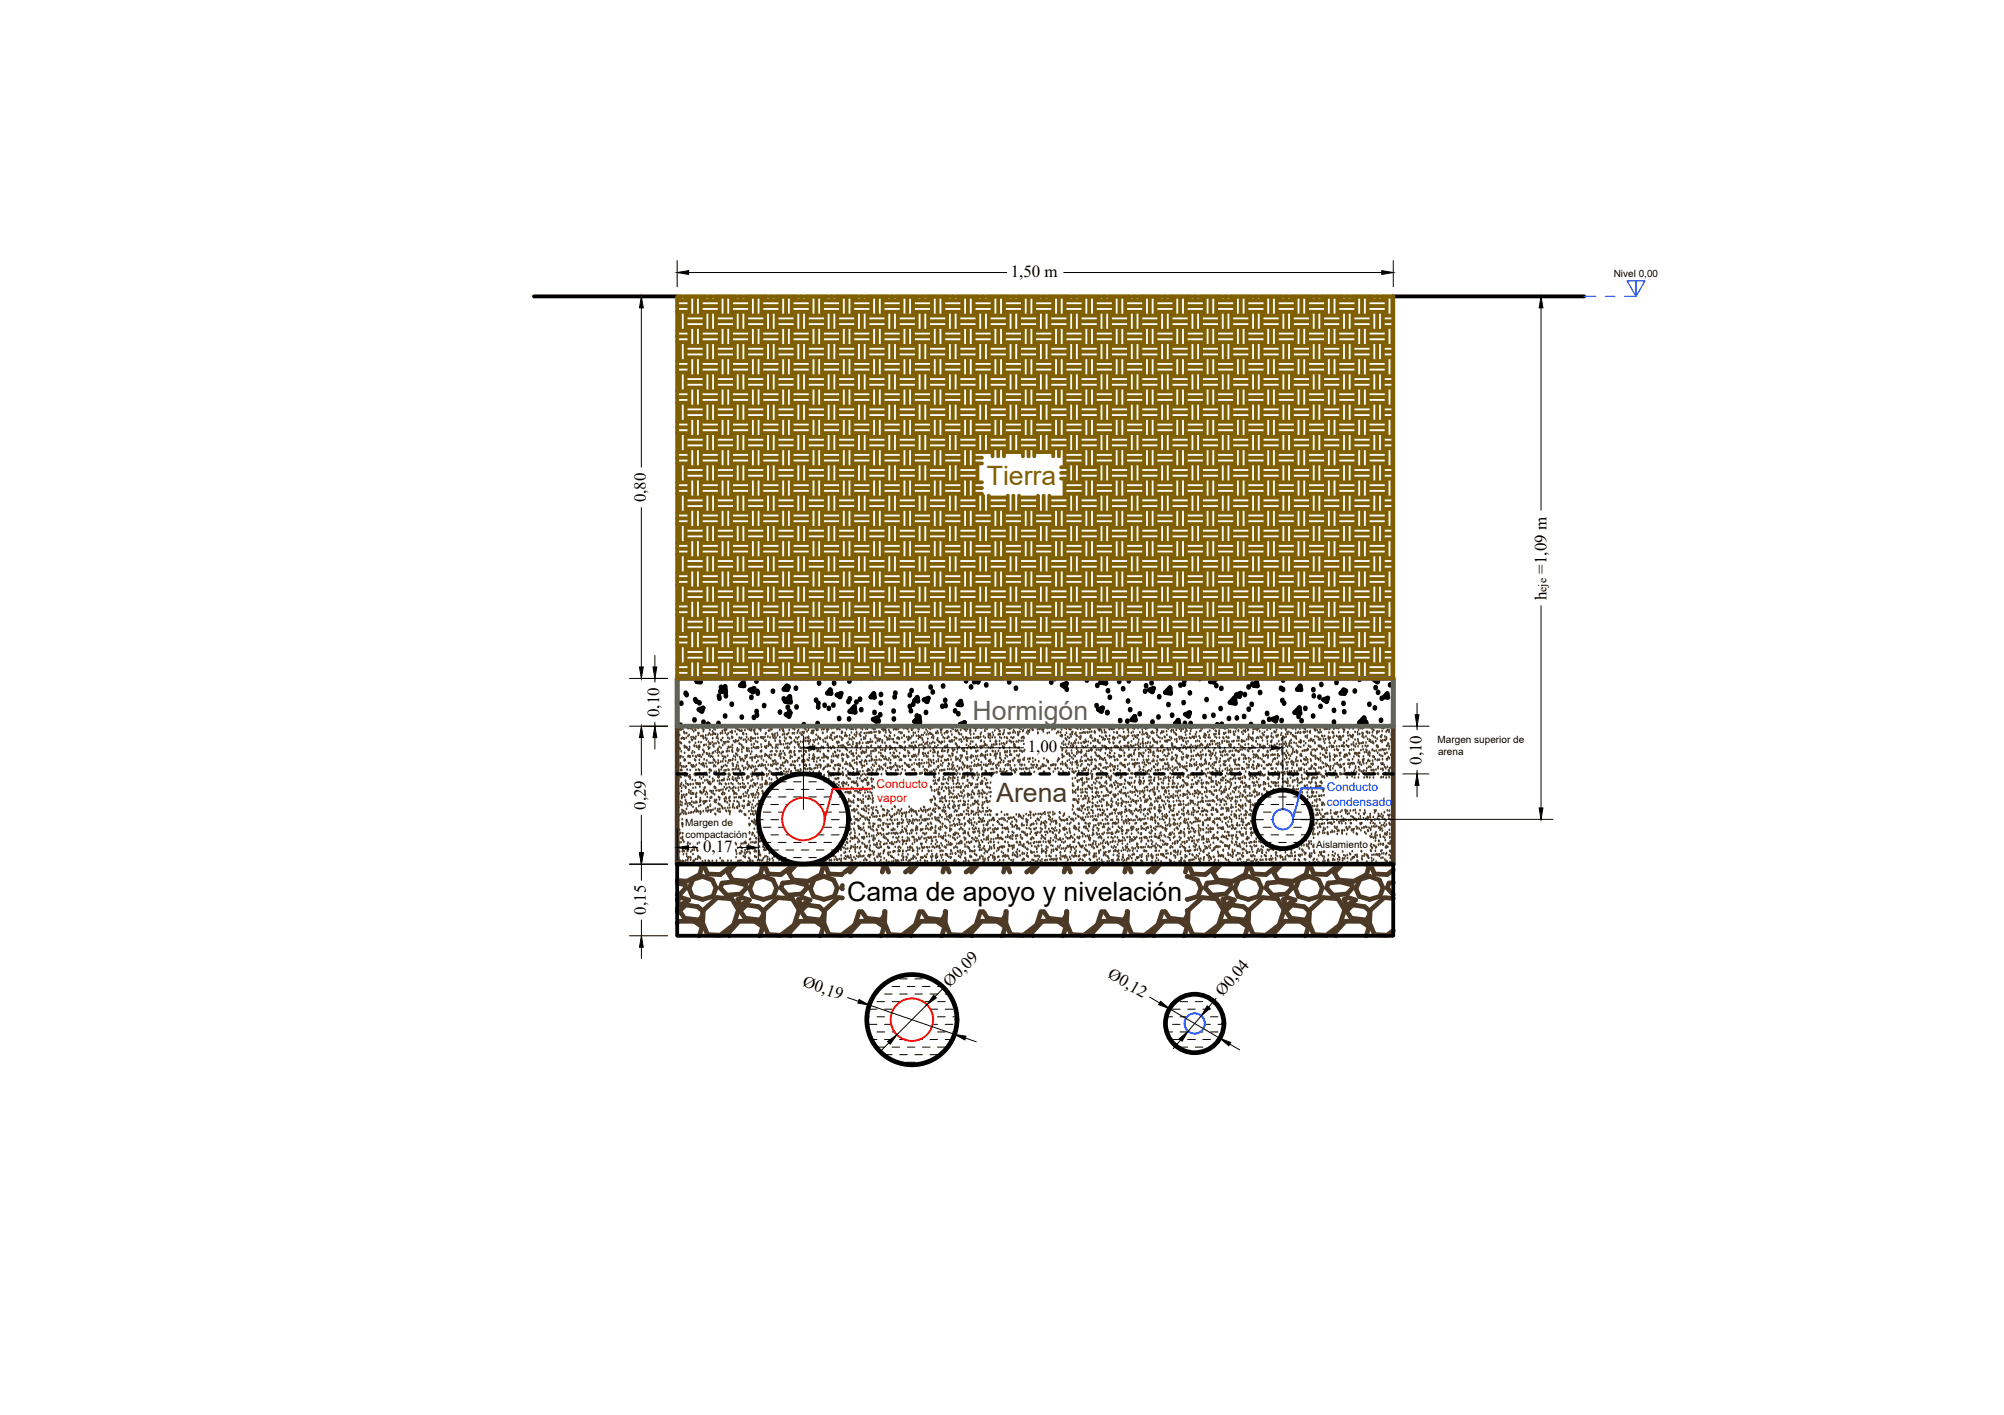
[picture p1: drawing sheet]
<svg xmlns="http://www.w3.org/2000/svg" width="210mm" height="148mm" viewBox="0 0 210 148" stroke-linecap="round" stroke-linejoin="round" font-family="sans-serif">
<defs><g id="words">
<text font-size="2.8" fill="#7f5f00" x="103.3" y="50.8">Tierra</text>
<text font-size="2.8" fill="#616459" x="101.9" y="75.4">Hormigón</text>
<text font-size="2.8" fill="#4c3926" x="104.4" y="84">Arena</text>
<text font-size="2.8" x="88.7" y="94.3">Cama de apoyo y nivelación</text>
<g font-size="1.8">
<text x="105.9" y="29">1,50 m</text>
<text x="67.6" y="52.6" transform="rotate(-90 67.6 52.6)">0,80</text>
<text x="162" y="62.8" transform="rotate(-90 162 62.8)">h</text>
<text x="162" y="60.1" transform="rotate(-90 162 60.1)">=1,09 m</text>
<text x="69" y="75.1" transform="rotate(-90 69 75.1)">0,10</text>
<text x="107.6" y="78.8">1,00</text>
<text x="148.9" y="80.1" transform="rotate(-90 148.9 80.1)">0,10</text>
<text x="67.6" y="84.8" transform="rotate(-90 67.6 84.8)">0,29</text>
<text x="73.6" y="89.2">0,17</text>
<text x="67.6" y="95.8" transform="rotate(-90 67.6 95.8)">0,15</text>
<text x="84" y="103.3" transform="rotate(19 84 103.3)">Ø0,19</text>
<text x="99.5" y="103.4" transform="rotate(-45 99.5 103.4)">Ø0,09</text>
<text x="115.9" y="102.3" transform="rotate(30 115.9 102.3)">Ø0,12</text>
<text x="128.1" y="104.4" transform="rotate(-50 128.1 104.4)">Ø0,04</text>
</g>
<g font-size="1.3" fill="#f00">
<text x="91.8" y="82.5">Conducto</text>
<text x="91.9" y="84">vapor</text>
</g>
<g font-size="1.3" fill="#003fff">
<text x="139" y="82.9">Conducto</text>
<text x="139" y="84.3">condensado</text>
</g>
<text font-size="1.2" x="162" y="62" transform="rotate(-90 162 62)">eje</text>
<g font-size="1">
<text x="169" y="29">Nivel 0,00</text>
<text x="150.6" y="77.8">Margen superior de</text>
<text x="150.6" y="79.1">arena</text>
<text x="71.8" y="86.5">Margen de</text>
<text x="71.8" y="87.8">compactación</text>
<text x="137.9" y="88.8">Aislamiento</text>
</g>
</g></defs>
<!-- layer: TIERRA -->
<g fill="none" stroke="#7f5f00" stroke-width=".4">
<path d="M70.9 31h75v40h-75zM70.9 32.6h1.1M70.9 35.8h1.1M70.9 39h1.1M70.9 32.1h1.1M70.9 35.2h1.1M70.9 38.4h1.1M70.9 31.5h1.1M70.9 34.6h1.1M70.9 37.8h1.1M71.2 31v.3M71.2 32.8v1.6"/>
<path d="M71.2 36v1.6M71.2 39.2v1.6M71.8 31v.3M71.8 32.8v1.6M71.8 36v1.6M71.8 39.2v1.6M72 31.1h1.6M72 34.2h1.6M72 37.4h1.6M72 33.6h1.6M72 36.8h1.6M72 40h1.6"/>
<path d="M72 33h1.6M72 36.2h1.6M72 39.4h1.6M72.2 31.3v1.5M72.2 34.4v1.6M72.2 37.6v1.6M72.8 31.3v1.5M72.8 34.4v1.6M72.8 37.6v1.6M73.4 31.3v1.5M73.4 34.4v1.6M73.4 37.6v1.6"/>
<path d="M73.6 32.6h1.6M73.6 35.8h1.6M73.6 39h1.6M73.6 32.1h1.6M73.6 35.2h1.6M73.6 38.4h1.6M73.6 31.5h1.6M73.6 34.6h1.6M73.6 37.8h1.6M73.8 31v.3M73.8 32.8v1.6M73.8 36v1.6"/>
<path d="M73.8 39.2v1.6M74.4 31v.3M74.4 32.8v1.6M74.4 36v1.6M74.4 39.2v1.6M75 31v.3M75 32.8v1.6M75 36v1.6M75 39.2v1.6M75.2 31.1h1.6M75.2 34.2h1.6M75.2 37.4h1.6"/>
<path d="M75.2 33.6h1.6M75.2 36.8h1.6M75.2 40h1.6M75.2 33h1.6M75.2 36.2h1.6M75.2 39.4h1.6M75.4 31.3v1.5M75.4 34.4v1.6M75.4 37.6v1.6M76 31.3v1.5M76 34.4v1.6M76 37.6v1.6"/>
<path d="M76.6 31.3v1.5M76.6 34.4v1.6M76.6 37.6v1.6M76.8 32.6h1.6M76.8 35.8h1.6M76.8 39h1.6M76.8 32.1h1.6M76.8 35.2h1.6M76.8 38.4h1.6M76.8 31.5h1.6M76.8 34.6h1.6M76.8 37.8h1.6"/>
<path d="M77 31v.3M77 32.8v1.6M77 36v1.6M77 39.2v1.6M77.6 31v.3M77.6 32.8v1.6M77.6 36v1.6M77.6 39.2v1.6M78.2 31v.3M78.2 32.8v1.6M78.2 36v1.6M78.2 39.2v1.6"/>
<path d="M78.4 31.1h1.6M78.4 34.2h1.6M78.4 37.4h1.6M78.4 33.6h1.6M78.4 36.8h1.6M78.4 40h1.6M78.4 33h1.6M78.4 36.2h1.6M78.4 39.4h1.6M78.6 31.3v1.5M78.6 34.4v1.6M78.6 37.6v1.6"/>
<path d="M79.2 31.3v1.5M79.2 34.4v1.6M79.2 37.6v1.6M79.7 31.3v1.5M79.7 34.4v1.6M79.7 37.6v1.6M80 32.6h1.5M80 35.8h1.5M80 39h1.5M80 32.1h1.5M80 35.2h1.5M80 38.4h1.5"/>
<path d="M80 31.5h1.5M80 34.6h1.5M80 37.8h1.5M80.1 31v.3M80.1 32.8v1.6M80.1 36v1.6M80.1 39.2v1.6M80.7 31v.3M80.7 32.8v1.6M80.7 36v1.6M80.7 39.2v1.6M81.3 31v.3"/>
<path d="M81.3 32.8v1.6M81.3 36v1.6M81.3 39.2v1.6M81.5 31.1h1.6M81.5 34.2h1.6M81.5 37.4h1.6M81.5 33.6h1.6M81.5 36.8h1.6M81.5 40h1.6M81.5 33h1.6M81.5 36.2h1.6M81.5 39.4h1.6"/>
<path d="M81.7 31.3v1.5M81.7 34.4v1.6M81.7 37.6v1.6M82.3 31.3v1.5M82.3 34.4v1.6M82.3 37.6v1.6M82.9 31.3v1.5M82.9 34.4v1.6M82.9 37.6v1.6M83.1 32.6h1.6M83.1 35.8h1.6M83.1 39h1.6"/>
<path d="M83.1 32.1h1.6M83.1 35.2h1.6M83.1 38.4h1.6M83.1 31.5h1.6M83.1 34.6h1.6M83.1 37.8h1.6M83.3 31v.3M83.3 32.8v1.6M83.3 36v1.6M83.3 39.2v1.6M83.9 31v.3M83.9 32.8v1.6"/>
<path d="M83.9 36v1.6M83.9 39.2v1.6M84.5 31v.3M84.5 32.8v1.6M84.5 36v1.6M84.5 39.2v1.6M84.7 31.1h1.6M84.7 34.2h1.6M84.7 37.4h1.6M84.7 33.6h1.6M84.7 36.8h1.6M84.7 40h1.6"/>
<path d="M84.7 33h1.6M84.7 36.2h1.6M84.7 39.4h1.6M84.9 31.3v1.5M84.9 34.4v1.6M84.9 37.6v1.6M85.5 31.3v1.5M85.5 34.4v1.6M85.5 37.6v1.6M86.1 31.3v1.5M86.1 34.4v1.6M86.1 37.6v1.6"/>
<path d="M86.3 32.6h1.6M86.3 35.8h1.6M86.3 39h1.6M86.3 32.1h1.6M86.3 35.2h1.6M86.3 38.4h1.6M86.3 31.5h1.6M86.3 34.6h1.6M86.3 37.8h1.6M86.5 31v.3M86.5 32.8v1.6M86.5 36v1.6"/>
<path d="M86.5 39.2v1.6M87.1 31v.3M87.1 32.8v1.6M87.1 36v1.6M87.1 39.2v1.6M87.7 31v.3M87.7 32.8v1.6M87.7 36v1.6M87.7 39.2v1.6M87.9 31.1h1.6M87.9 34.2h1.6M87.9 37.4h1.6"/>
<path d="M87.9 33.6h1.6M87.9 36.8h1.6M87.9 40h1.6M87.9 33h1.6M87.9 36.2h1.6M87.9 39.4h1.6M88.1 31.3v1.5M88.1 34.4v1.6M88.1 37.6v1.6M88.7 31.3v1.5M88.7 34.4v1.6M88.7 37.6v1.6"/>
<path d="M89.3 31.3v1.5M89.3 34.4v1.6M89.3 37.6v1.6M89.5 32.6h1.6M89.5 35.8h1.6M89.5 39h1.6M89.5 32.1h1.6M89.5 35.2h1.6M89.5 38.4h1.6M89.5 31.5h1.6M89.5 34.6h1.6M89.5 37.8h1.6"/>
<path d="M89.7 31v.3M89.7 32.8v1.6M89.7 36v1.6M89.7 39.2v1.6M90.3 31v.3M90.3 32.8v1.6M90.3 36v1.6M90.3 39.2v1.6M90.9 31v.3M90.9 32.8v1.6M90.9 36v1.6M90.9 39.2v1.6"/>
<path d="M91.1 31.1h1.6M91.1 34.2h1.6M91.1 37.4h1.6M91.1 33.6h1.6M91.1 36.8h1.6M91.1 40h1.6M91.1 33h1.6M91.1 36.2h1.6M91.1 39.4h1.6M91.3 31.3v1.5M91.3 34.4v1.6M91.3 37.6v1.6"/>
<path d="M91.9 31.3v1.5M91.9 34.4v1.6M91.9 37.6v1.6M92.4 31.3v1.5M92.4 34.4v1.6M92.4 37.6v1.6M92.7 32.6h1.5M92.7 35.8h1.5M92.7 39h1.5M92.7 32.1h1.5M92.7 35.2h1.5M92.7 38.4h1.5"/>
<path d="M92.7 31.5h1.5M92.7 34.6h1.5M92.7 37.8h1.5M92.8 31v.3M92.8 32.8v1.6M92.8 36v1.6M92.8 39.2v1.6M93.4 31v.3M93.4 32.8v1.6M93.4 36v1.6M93.4 39.2v1.6M94 31v.3"/>
<path d="M94 32.8v1.6M94 36v1.6M94 39.2v1.6M94.2 31.1h1.6M94.2 34.2h1.6M94.2 37.4h1.6M94.2 33.6h1.6M94.2 36.8h1.6M94.2 40h1.6M94.2 33h1.6M94.2 36.2h1.6M94.2 39.4h1.6"/>
<path d="M94.4 31.3v1.5M94.4 34.4v1.6M94.4 37.6v1.6M95 31.3v1.5M95 34.4v1.6M95 37.6v1.6M95.6 31.3v1.5M95.6 34.4v1.6M95.6 37.6v1.6M95.8 32.6h1.6M95.8 35.8h1.6M95.8 39h1.6"/>
<path d="M95.8 32.1h1.6M95.8 35.2h1.6M95.8 38.4h1.6M95.8 31.5h1.6M95.8 34.6h1.6M95.8 37.8h1.6M96 31v.3M96 32.8v1.6M96 36v1.6M96 39.2v1.6M96.6 31v.3M96.6 32.8v1.6"/>
<path d="M96.6 36v1.6M96.6 39.2v1.6M97.2 31v.3M97.2 32.8v1.6M97.2 36v1.6M97.2 39.2v1.6M97.4 31.1h1.6M97.4 34.2h1.6M97.4 37.4h1.6M97.4 33.6h1.6M97.4 36.8h1.6M97.4 40h1.6"/>
<path d="M97.4 33h1.6M97.4 36.2h1.6M97.4 39.4h1.6M97.6 31.3v1.5M97.6 34.4v1.6M97.6 37.6v1.6M98.2 31.3v1.5M98.2 34.4v1.6M98.2 37.6v1.6M98.8 31.3v1.5M98.8 34.4v1.6M98.8 37.6v1.6"/>
<path d="M99 32.6h1.6M99 35.8h1.6M99 39h1.6M99 32.1h1.6M99 35.2h1.6M99 38.4h1.6M99 31.5h1.6M99 34.6h1.6M99 37.8h1.6M99.2 31v.3M99.2 32.8v1.6M99.2 36v1.6"/>
<path d="M99.2 39.2v1.6M99.8 31v.3M99.8 32.8v1.6M99.8 36v1.6M99.8 39.2v1.6M100.4 31v.3M100.4 32.8v1.6M100.4 36v1.6M100.4 39.2v1.6M100.6 31.1h1.6M100.6 34.2h1.6M100.6 37.4h1.6"/>
<path d="M100.6 33.6h1.6M100.6 36.8h1.6M100.6 40h1.6M100.6 33h1.6M100.6 36.2h1.6M100.6 39.4h1.6M100.8 31.3v1.5M100.8 34.4v1.6M100.8 37.6v1.6M101.4 31.3v1.5M101.4 34.4v1.6M101.4 37.6v1.6"/>
<path d="M102 31.3v1.5M102 34.4v1.6M102 37.6v1.6M102.2 32.6h1.6M102.2 35.8h1.6M102.2 39h1.6M102.2 32.1h1.6M102.2 35.2h1.6M102.2 38.4h1.6M102.2 31.5h1.6M102.2 34.6h1.6M102.2 37.8h1.6"/>
<path d="M102.4 31v.3M102.4 32.8v1.6M102.4 36v1.6M102.4 39.2v1.6M103 31v.3M103 32.8v1.6M103 36v1.6M103 39.2v1.6M103.6 31v.3M103.6 32.8v1.6M103.6 36v1.6M103.6 39.2v1.6"/>
<path d="M103.8 31.1h1.6M103.8 34.2h1.6M103.8 37.4h1.6M103.8 33.6h1.6M103.8 36.8h1.6M103.8 40h1.6M103.8 33h1.6M103.8 36.2h1.6M103.8 39.4h1.6M104 31.3v1.5M104 34.4v1.6M104 37.6v1.6"/>
<path d="M104.6 31.3v1.5M104.6 34.4v1.6M104.6 37.6v1.6M105.2 31.3v1.5M105.2 34.4v1.6M105.2 37.6v1.6M105.4 32.6h1.5M105.4 35.8h1.5M105.4 39h1.5M105.4 32.1h1.5M105.4 35.2h1.5M105.4 38.4h1.5"/>
<path d="M105.4 31.5h1.5M105.4 34.6h1.5M105.4 37.8h1.5M105.6 31v.3M105.6 32.8v1.6M105.6 36v1.6M105.6 39.2v1.6M106.1 31v.3M106.1 32.8v1.6M106.1 36v1.6M106.1 39.2v1.6M106.7 31v.3"/>
<path d="M106.7 32.8v1.6M106.7 36v1.6M106.7 39.2v1.6M106.9 31.1h1.6M106.9 34.2h1.6M106.9 37.4h1.6M106.9 33.6h1.6M106.9 36.8h1.6M106.9 40h1.6M106.9 33h1.6M106.9 36.2h1.6M106.9 39.4h1.6"/>
<path d="M107.1 31.3v1.5M107.1 34.4v1.6M107.1 37.6v1.6M107.7 31.3v1.5M107.7 34.4v1.6M107.7 37.6v1.6M108.3 31.3v1.5M108.3 34.4v1.6M108.3 37.6v1.6M108.5 32.6h1.6M108.5 35.8h1.6M108.5 39h1.6"/>
<path d="M108.5 32.1h1.6M108.5 35.2h1.6M108.5 38.4h1.6M108.5 31.5h1.6M108.5 34.6h1.6M108.5 37.8h1.6M108.7 31v.3M108.7 32.8v1.6M108.7 36v1.6M108.7 39.2v1.6M109.3 31v.3M109.3 32.8v1.6"/>
<path d="M109.3 36v1.6M109.3 39.2v1.6M109.9 31v.3M109.9 32.8v1.6M109.9 36v1.6M109.9 39.2v1.6M110.1 31.1h1.6M110.1 34.2h1.6M110.1 37.4h1.6M110.1 33.6h1.6M110.1 36.8h1.6M110.1 40h1.6"/>
<path d="M110.1 33h1.6M110.1 36.2h1.6M110.1 39.4h1.6M110.3 31.3v1.5M110.3 34.4v1.6M110.3 37.6v1.6M110.9 31.3v1.5M110.9 34.4v1.6M110.9 37.6v1.6M111.5 31.3v1.5M111.5 34.4v1.6M111.5 37.6v1.6"/>
<path d="M111.7 32.6h1.6M111.7 35.8h1.6M111.7 39h1.6M111.7 32.1h1.6M111.7 35.2h1.6M111.7 38.4h1.6M111.7 31.5h1.6M111.7 34.6h1.6M111.7 37.8h1.6M111.9 31v.3M111.9 32.8v1.6M111.9 36v1.6"/>
<path d="M111.9 39.2v1.6M112.5 31v.3M112.5 32.8v1.6M112.5 36v1.6M112.5 39.2v1.6M113.1 31v.3M113.1 32.8v1.6M113.1 36v1.6M113.1 39.2v1.6M113.3 31.1h1.6M113.3 34.2h1.6M113.3 37.4h1.6"/>
<path d="M113.3 33.6h1.6M113.3 36.8h1.6M113.3 40h1.6M113.3 33h1.6M113.3 36.2h1.6M113.3 39.4h1.6M113.5 31.3v1.5M113.5 34.4v1.6M113.5 37.6v1.6M114.1 31.3v1.5M114.1 34.4v1.6M114.1 37.6v1.6"/>
<path d="M114.7 31.3v1.5M114.7 34.4v1.6M114.7 37.6v1.6M114.9 32.6h1.6M114.9 35.8h1.6M114.9 39h1.6M114.9 32.1h1.6M114.9 35.2h1.6M114.9 38.4h1.6M114.9 31.5h1.6M114.9 34.6h1.6M114.9 37.8h1.6"/>
<path d="M115.1 31v.3M115.1 32.8v1.6M115.1 36v1.6M115.1 39.2v1.6M115.7 31v.3M115.7 32.8v1.6M115.7 36v1.6M115.7 39.2v1.6M116.3 31v.3M116.3 32.8v1.6M116.3 36v1.6M116.3 39.2v1.6"/>
<path d="M116.5 31.1h1.6M116.5 34.2h1.6M116.5 37.4h1.6M116.5 33.6h1.6M116.5 36.8h1.6M116.5 40h1.6M116.5 33h1.6M116.5 36.2h1.6M116.5 39.4h1.6M116.7 31.3v1.5M116.7 34.4v1.6M116.7 37.6v1.6"/>
<path d="M117.3 31.3v1.5M117.3 34.4v1.6M117.3 37.6v1.6M117.9 31.3v1.5M117.9 34.4v1.6M117.9 37.6v1.6M118.1 32.6h1.5M118.1 35.8h1.5M118.1 39h1.5M118.1 32.1h1.5M118.1 35.2h1.5M118.1 38.4h1.5"/>
<path d="M118.1 31.5h1.5M118.1 34.6h1.5M118.1 37.8h1.5M118.3 31v.3M118.3 32.8v1.6M118.3 36v1.6M118.3 39.2v1.6M118.8 31v.3M118.8 32.8v1.6M118.8 36v1.6M118.8 39.2v1.6M119.4 31v.3"/>
<path d="M119.4 32.8v1.6M119.4 36v1.6M119.4 39.2v1.6M119.6 31.1h1.6M119.6 34.2h1.6M119.6 37.4h1.6M119.6 33.6h1.6M119.6 36.8h1.6M119.6 40h1.6M119.6 33h1.6M119.6 36.2h1.6M119.6 39.4h1.6"/>
<path d="M119.8 31.3v1.5M119.8 34.4v1.6M119.8 37.6v1.6M120.4 31.3v1.5M120.4 34.4v1.6M120.4 37.6v1.6M121 31.3v1.5M121 34.4v1.6M121 37.6v1.6M121.2 32.6h1.6M121.2 35.8h1.6M121.2 39h1.6"/>
<path d="M121.2 32.1h1.6M121.2 35.2h1.6M121.2 38.4h1.6M121.2 31.5h1.6M121.2 34.6h1.6M121.2 37.8h1.6M121.4 31v.3M121.4 32.8v1.6M121.4 36v1.6M121.4 39.2v1.6M122 31v.3M122 32.8v1.6"/>
<path d="M122 36v1.6M122 39.2v1.6M122.6 31v.3M122.6 32.8v1.6M122.6 36v1.6M122.6 39.2v1.6M122.8 31.1h1.6M122.8 34.2h1.6M122.8 37.4h1.6M122.8 33.6h1.6M122.8 36.8h1.6M122.8 40h1.6"/>
<path d="M122.8 33h1.6M122.8 36.2h1.6M122.8 39.4h1.6M123 31.3v1.5M123 34.4v1.6M123 37.6v1.6M123.6 31.3v1.5M123.6 34.4v1.6M123.6 37.6v1.6M124.2 31.3v1.5M124.2 34.4v1.6M124.2 37.6v1.6"/>
<path d="M124.4 32.6h1.6M124.4 35.8h1.6M124.4 39h1.6M124.4 32.1h1.6M124.4 35.2h1.6M124.4 38.4h1.6M124.4 31.5h1.6M124.4 34.6h1.6M124.4 37.8h1.6M124.6 31v.3M124.6 32.8v1.6M124.6 36v1.6"/>
<path d="M124.6 39.2v1.6M125.2 31v.3M125.2 32.8v1.6M125.2 36v1.6M125.2 39.2v1.6M125.8 31v.3M125.8 32.8v1.6M125.8 36v1.6M125.8 39.2v1.6M126 31.1h1.6M126 34.2h1.6M126 37.4h1.6"/>
<path d="M126 33.6h1.6M126 36.8h1.6M126 40h1.6M126 33h1.6M126 36.2h1.6M126 39.4h1.6M126.2 31.3v1.5M126.2 34.4v1.6M126.2 37.6v1.6M126.8 31.3v1.5M126.8 34.4v1.6M126.8 37.6v1.6"/>
<path d="M127.4 31.3v1.5M127.4 34.4v1.6M127.4 37.6v1.6M127.6 32.6h1.6M127.6 35.8h1.6M127.6 39h1.6M127.6 32.1h1.6M127.6 35.2h1.6M127.6 38.4h1.6M127.6 31.5h1.6M127.6 34.6h1.6M127.6 37.8h1.6"/>
<path d="M127.8 31v.3M127.8 32.8v1.6M127.8 36v1.6M127.8 39.2v1.6M128.4 31v.3M128.4 32.8v1.6M128.4 36v1.6M128.4 39.2v1.6M129 31v.3M129 32.8v1.6M129 36v1.6M129 39.2v1.6"/>
<path d="M129.2 31.1h1.6M129.2 34.2h1.6M129.2 37.4h1.6M129.2 33.6h1.6M129.2 36.8h1.6M129.2 40h1.6M129.2 33h1.6M129.2 36.2h1.6M129.2 39.4h1.6M129.4 31.3v1.5M129.4 34.4v1.6M129.4 37.6v1.6"/>
<path d="M130 31.3v1.5M130 34.4v1.6M130 37.6v1.6M130.6 31.3v1.5M130.6 34.4v1.6M130.6 37.6v1.6M130.8 32.6h1.5M130.8 35.8h1.5M130.8 39h1.5M130.8 32.1h1.5M130.8 35.2h1.5M130.8 38.4h1.5"/>
<path d="M130.8 31.5h1.5M130.8 34.6h1.5M130.8 37.8h1.5M131 31v.3M131 32.8v1.6M131 36v1.6M131 39.2v1.6M131.5 31v.3M131.5 32.8v1.6M131.5 36v1.6M131.5 39.2v1.6M132.1 31v.3"/>
<path d="M132.1 32.8v1.6M132.1 36v1.6M132.1 39.2v1.6M132.3 31.1h1.6M132.3 34.2h1.6M132.3 37.4h1.6M132.3 33.6h1.6M132.3 36.8h1.6M132.3 40h1.6M132.3 33h1.6M132.3 36.2h1.6M132.3 39.4h1.6"/>
<path d="M132.5 31.3v1.5M132.5 34.4v1.6M132.5 37.6v1.6M133.1 31.3v1.5M133.1 34.4v1.6M133.1 37.6v1.6M133.7 31.3v1.5M133.7 34.4v1.6M133.7 37.6v1.6M133.9 32.6h1.6M133.9 35.8h1.6M133.9 39h1.6"/>
<path d="M133.9 32.1h1.6M133.9 35.2h1.6M133.9 38.4h1.6M133.9 31.5h1.6M133.9 34.6h1.6M133.9 37.8h1.6M134.1 31v.3M134.1 32.8v1.6M134.1 36v1.6M134.1 39.2v1.6M134.7 31v.3M134.7 32.8v1.6"/>
<path d="M134.7 36v1.6M134.7 39.2v1.6M135.3 31v.3M135.3 32.8v1.6M135.3 36v1.6M135.3 39.2v1.6M135.5 31.1h1.6M135.5 34.2h1.6M135.5 37.4h1.6M135.5 33.6h1.6M135.5 36.8h1.6M135.5 40h1.6"/>
<path d="M135.5 33h1.6M135.5 36.2h1.6M135.5 39.4h1.6M135.7 31.3v1.5M135.7 34.4v1.6M135.7 37.6v1.6M136.3 31.3v1.5M136.3 34.4v1.6M136.3 37.6v1.6M136.9 31.3v1.5M136.9 34.4v1.6M136.9 37.6v1.6"/>
<path d="M137.1 32.6h1.6M137.1 35.8h1.6M137.1 39h1.6M137.1 32.1h1.6M137.1 35.2h1.6M137.1 38.4h1.6M137.1 31.5h1.6M137.1 34.6h1.6M137.1 37.8h1.6M137.3 31v.3M137.3 32.8v1.6M137.3 36v1.6"/>
<path d="M137.3 39.2v1.6M137.9 31v.3M137.9 32.8v1.6M137.9 36v1.6M137.9 39.2v1.6M138.5 31v.3M138.5 32.8v1.6M138.5 36v1.6M138.5 39.2v1.6M138.7 31.1h1.6M138.7 34.2h1.6M138.7 37.4h1.6"/>
<path d="M138.7 33.6h1.6M138.7 36.8h1.6M138.7 40h1.6M138.7 33h1.6M138.7 36.2h1.6M138.7 39.4h1.6M138.9 31.3v1.5M138.9 34.4v1.6M138.9 37.6v1.6M139.5 31.3v1.5M139.5 34.4v1.6M139.5 37.6v1.6"/>
<path d="M140.1 31.3v1.5M140.1 34.4v1.6M140.1 37.6v1.6M140.3 32.6h1.6M140.3 35.8h1.6M140.3 39h1.6M140.3 32.1h1.6M140.3 35.2h1.6M140.3 38.4h1.6M140.3 31.5h1.6M140.3 34.6h1.6M140.3 37.8h1.6"/>
<path d="M140.5 31v.3M140.5 32.8v1.6M140.5 36v1.6M140.5 39.2v1.6M141.1 31v.3M141.1 32.8v1.6M141.1 36v1.6M141.1 39.2v1.6M141.7 31v.3M141.7 32.8v1.6M141.7 36v1.6M141.7 39.2v1.6"/>
<path d="M141.9 31.1h1.6M141.9 34.2h1.6M141.9 37.4h1.6M141.9 33.6h1.6M141.9 36.8h1.6M141.9 40h1.6M141.9 33h1.6M141.9 36.2h1.6M141.9 39.4h1.6M142.1 31.3v1.5M142.1 34.4v1.6M142.1 37.6v1.6"/>
<path d="M142.7 31.3v1.5M142.7 34.4v1.6M142.7 37.6v1.6M143.3 31.3v1.5M143.3 34.4v1.6M143.3 37.6v1.6M143.5 32.6h1.5M143.5 35.8h1.5M143.5 39h1.5M143.5 32.1h1.5M143.5 35.2h1.5M143.5 38.4h1.5"/>
<path d="M143.5 31.5h1.5M143.5 34.6h1.5M143.5 37.8h1.5M143.7 31v.3M143.7 32.8v1.6M143.7 36v1.6M143.7 39.2v1.6M144.2 31v.3M144.2 32.8v1.6M144.2 36v1.6M144.2 39.2v1.6M144.8 31v.3"/>
<path d="M144.8 32.8v1.6M144.8 36v1.6M144.8 39.2v1.6M145 31.1h.9M145 34.2h.9M145 37.4h.9M145 33.6h.9M145 36.8h.9M145 40h.9M145 33h.9M145 36.2h.9M145 39.4h.9"/>
<path d="M145.2 31.3v1.5M145.2 34.4v1.6M145.2 37.6v1.6M145.8 31.3v1.5M145.8 34.4v1.6M145.8 37.6v1.6M70.9 42.2h1.1M70.9 45.3h1.1M70.9 48.5h1.1M70.9 51.7h1.1M70.9 54.9h1.1M70.9 58h1.1"/>
<path d="M70.9 41.6h1.1M70.9 44.8h1.1M70.9 47.9h1.1M70.9 51.1h1.1M70.9 54.3h1.1M70.9 57.5h1.1M70.9 41h1.1M70.9 44.2h1.1M70.9 47.3h1.1M70.9 50.5h1.1M70.9 53.7h1.1M70.9 56.9h1.1"/>
<path d="M71.2 42.4v1.6M71.2 45.5v1.6M71.2 48.7v1.6M71.2 51.9v1.6M71.2 55.1v1.6M71.2 58.3v1.5M71.8 42.4v1.6M71.8 45.5v1.6M71.8 48.7v1.6M71.8 51.9v1.6M71.8 55.1v1.6M71.8 58.3v1.5"/>
<path d="M72 40.6h1.6M72 43.8h1.6M72 46.9h1.6M72 50.1h1.6M72 53.3h1.6M72 56.5h1.6M72 59.6h1.6M72 43.2h1.6M72 46.3h1.6M72 49.5h1.6M72 52.7h1.6M72 55.9h1.6"/>
<path d="M72 59h1.6M72 42.6h1.6M72 45.7h1.6M72 48.9h1.6M72 52.1h1.6M72 55.3h1.6M72 58.4h1.6M72.2 40.8v1.6M72.2 44v1.5M72.2 47.1v1.6M72.2 50.3v1.6M72.2 53.5v1.6"/>
<path d="M72.2 56.7v1.6M72.2 59.8v1.6M72.8 40.8v1.6M72.8 44v1.5M72.8 47.1v1.6M72.8 50.3v1.6M72.8 53.5v1.6M72.8 56.7v1.6M72.8 59.8v1.6M73.4 40.8v1.6M73.4 44v1.5M73.4 47.1v1.6"/>
<path d="M73.4 50.3v1.6M73.4 53.5v1.6M73.4 56.7v1.6M73.4 59.8v1.6M73.6 42.2h1.6M73.6 45.3h1.6M73.6 48.5h1.6M73.6 51.7h1.6M73.6 54.9h1.6M73.6 58h1.6M73.6 41.6h1.6M73.6 44.8h1.6"/>
<path d="M73.6 47.9h1.6M73.6 51.1h1.6M73.6 54.3h1.6M73.6 57.5h1.6M73.6 41h1.6M73.6 44.2h1.6M73.6 47.3h1.6M73.6 50.5h1.6M73.6 53.7h1.6M73.6 56.9h1.6M73.8 42.4v1.6M73.8 45.5v1.6"/>
<path d="M73.8 48.7v1.6M73.8 51.9v1.6M73.8 55.1v1.6M73.8 58.3v1.5M74.4 42.4v1.6M74.4 45.5v1.6M74.4 48.7v1.6M74.4 51.9v1.6M74.4 55.1v1.6M74.4 58.3v1.5M75 42.4v1.6M75 45.5v1.6"/>
<path d="M75 48.7v1.6M75 51.9v1.6M75 55.1v1.6M75 58.3v1.5M75.2 40.6h1.6M75.2 43.8h1.6M75.2 46.9h1.6M75.2 50.1h1.6M75.2 53.3h1.6M75.2 56.5h1.6M75.2 59.6h1.6M75.2 43.2h1.6"/>
<path d="M75.2 46.3h1.6M75.2 49.5h1.6M75.2 52.7h1.6M75.2 55.9h1.6M75.2 59h1.6M75.2 42.6h1.6M75.2 45.7h1.6M75.2 48.9h1.6M75.2 52.1h1.6M75.2 55.3h1.6M75.2 58.4h1.6M75.4 40.8v1.6"/>
<path d="M75.4 44v1.5M75.4 47.1v1.6M75.4 50.3v1.6M75.4 53.5v1.6M75.4 56.7v1.6M75.4 59.8v1.6M76 40.8v1.6M76 44v1.5M76 47.1v1.6M76 50.3v1.6M76 53.5v1.6M76 56.7v1.6"/>
<path d="M76 59.8v1.6M76.6 40.8v1.6M76.6 44v1.5M76.6 47.1v1.6M76.6 50.3v1.6M76.6 53.5v1.6M76.6 56.7v1.6M76.6 59.8v1.6M76.8 42.2h1.6M76.8 45.3h1.6M76.8 48.5h1.6M76.8 51.7h1.6"/>
<path d="M76.8 54.9h1.6M76.8 58h1.6M76.8 41.6h1.6M76.8 44.8h1.6M76.8 47.9h1.6M76.8 51.1h1.6M76.8 54.3h1.6M76.8 57.5h1.6M76.8 41h1.6M76.8 44.2h1.6M76.8 47.3h1.6M76.8 50.5h1.6"/>
<path d="M76.8 53.7h1.6M76.8 56.9h1.6M77 42.4v1.6M77 45.5v1.6M77 48.7v1.6M77 51.9v1.6M77 55.1v1.6M77 58.3v1.5M77.6 42.4v1.6M77.6 45.5v1.6M77.6 48.7v1.6M77.6 51.9v1.6"/>
<path d="M77.6 55.1v1.6M77.6 58.3v1.5M78.2 42.4v1.6M78.2 45.5v1.6M78.2 48.7v1.6M78.2 51.9v1.6M78.2 55.1v1.6M78.2 58.3v1.5M78.4 40.6h1.6M78.4 43.8h1.6M78.4 46.9h1.6M78.4 50.1h1.6"/>
<path d="M78.4 53.3h1.6M78.4 56.5h1.6M78.4 59.6h1.6M78.4 43.2h1.6M78.4 46.3h1.6M78.4 49.5h1.6M78.4 52.7h1.6M78.4 55.9h1.6M78.4 59h1.6M78.4 42.6h1.6M78.4 45.7h1.6M78.4 48.9h1.6"/>
<path d="M78.4 52.1h1.6M78.4 55.3h1.6M78.4 58.4h1.6M78.6 40.8v1.6M78.6 44v1.5M78.6 47.1v1.6M78.6 50.3v1.6M78.6 53.5v1.6M78.6 56.7v1.6M78.6 59.8v1.6M79.2 40.8v1.6M79.2 44v1.5"/>
<path d="M79.2 47.1v1.6M79.2 50.3v1.6M79.2 53.5v1.6M79.2 56.7v1.6M79.2 59.8v1.6M79.7 40.8v1.6M79.7 44v1.5M79.7 47.1v1.6M79.7 50.3v1.6M79.7 53.5v1.6M79.7 56.7v1.6M79.7 59.8v1.6"/>
<path d="M80 42.2h1.5M80 45.3h1.5M80 48.5h1.5M80 51.7h1.5M80 54.9h1.5M80 58h1.5M80 41.6h1.5M80 44.8h1.5M80 47.9h1.5M80 51.1h1.5M80 54.3h1.5M80 57.5h1.5"/>
<path d="M80 41h1.5M80 44.2h1.5M80 47.3h1.5M80 50.5h1.5M80 53.7h1.5M80 56.9h1.5M80.1 42.4v1.6M80.1 45.5v1.6M80.1 48.7v1.6M80.1 51.9v1.6M80.1 55.1v1.6M80.1 58.3v1.5"/>
<path d="M80.7 42.4v1.6M80.7 45.5v1.6M80.7 48.7v1.6M80.7 51.9v1.6M80.7 55.1v1.6M80.7 58.3v1.5M81.3 42.4v1.6M81.3 45.5v1.6M81.3 48.7v1.6M81.3 51.9v1.6M81.3 55.1v1.6M81.3 58.3v1.5"/>
<path d="M81.5 40.6h1.6M81.5 43.8h1.6M81.5 46.9h1.6M81.5 50.1h1.6M81.5 53.3h1.6M81.5 56.5h1.6M81.5 59.6h1.6M81.5 43.2h1.6M81.5 46.3h1.6M81.5 49.5h1.6M81.5 52.7h1.6M81.5 55.9h1.6"/>
<path d="M81.5 59h1.6M81.5 42.6h1.6M81.5 45.7h1.6M81.5 48.9h1.6M81.5 52.1h1.6M81.5 55.3h1.6M81.5 58.4h1.6M81.7 40.8v1.6M81.7 44v1.5M81.7 47.1v1.6M81.7 50.3v1.6M81.7 53.5v1.6"/>
<path d="M81.7 56.7v1.6M81.7 59.8v1.6M82.3 40.8v1.6M82.3 44v1.5M82.3 47.1v1.6M82.3 50.3v1.6M82.3 53.5v1.6M82.3 56.7v1.6M82.3 59.8v1.6M82.9 40.8v1.6M82.9 44v1.5M82.9 47.1v1.6"/>
<path d="M82.9 50.3v1.6M82.9 53.5v1.6M82.9 56.7v1.6M82.9 59.8v1.6M83.1 42.2h1.6M83.1 45.3h1.6M83.1 48.5h1.6M83.1 51.7h1.6M83.1 54.9h1.6M83.1 58h1.6M83.1 41.6h1.6M83.1 44.8h1.6"/>
<path d="M83.1 47.9h1.6M83.1 51.1h1.6M83.1 54.3h1.6M83.1 57.5h1.6M83.1 41h1.6M83.1 44.2h1.6M83.1 47.3h1.6M83.1 50.5h1.6M83.1 53.7h1.6M83.1 56.9h1.6M83.3 42.4v1.6M83.3 45.5v1.6"/>
<path d="M83.3 48.7v1.6M83.3 51.9v1.6M83.3 55.1v1.6M83.3 58.3v1.5M83.9 42.4v1.6M83.9 45.5v1.6M83.9 48.7v1.6M83.9 51.9v1.6M83.9 55.1v1.6M83.9 58.3v1.5M84.5 42.4v1.6M84.5 45.5v1.6"/>
<path d="M84.5 48.7v1.6M84.5 51.9v1.6M84.5 55.1v1.6M84.5 58.3v1.5M84.7 40.6h1.6M84.7 43.8h1.6M84.7 46.9h1.6M84.7 50.1h1.6M84.7 53.3h1.6M84.7 56.5h1.6M84.7 59.6h1.6M84.7 43.2h1.6"/>
<path d="M84.7 46.3h1.6M84.7 49.5h1.6M84.7 52.7h1.6M84.7 55.9h1.6M84.7 59h1.6M84.7 42.6h1.6M84.7 45.7h1.6M84.7 48.9h1.6M84.7 52.1h1.6M84.7 55.3h1.6M84.7 58.4h1.6M84.9 40.8v1.6"/>
<path d="M84.9 44v1.5M84.9 47.1v1.6M84.9 50.3v1.6M84.9 53.5v1.6M84.9 56.7v1.6M84.9 59.8v1.6M85.5 40.8v1.6M85.5 44v1.5M85.5 47.1v1.6M85.5 50.3v1.6M85.5 53.5v1.6M85.5 56.7v1.6"/>
<path d="M85.5 59.8v1.6M86.1 40.8v1.6M86.1 44v1.5M86.1 47.1v1.6M86.1 50.3v1.6M86.1 53.5v1.6M86.1 56.7v1.6M86.1 59.8v1.6M86.3 42.2h1.6M86.3 45.3h1.6M86.3 48.5h1.6M86.3 51.7h1.6"/>
<path d="M86.3 54.9h1.6M86.3 58h1.6M86.3 41.6h1.6M86.3 44.8h1.6M86.3 47.9h1.6M86.3 51.1h1.6M86.3 54.3h1.6M86.3 57.5h1.6M86.3 41h1.6M86.3 44.2h1.6M86.3 47.3h1.6M86.3 50.5h1.6"/>
<path d="M86.3 53.7h1.6M86.3 56.9h1.6M86.5 42.4v1.6M86.5 45.5v1.6M86.5 48.7v1.6M86.5 51.9v1.6M86.5 55.1v1.6M86.5 58.3v1.5M87.1 42.4v1.6M87.1 45.5v1.6M87.1 48.7v1.6M87.1 51.9v1.6"/>
<path d="M87.1 55.1v1.6M87.1 58.3v1.5M87.7 42.4v1.6M87.7 45.5v1.6M87.7 48.7v1.6M87.7 51.9v1.6M87.7 55.1v1.6M87.7 58.3v1.5M87.9 40.6h1.6M87.9 43.8h1.6M87.9 46.9h1.6M87.9 50.1h1.6"/>
<path d="M87.9 53.3h1.6M87.9 56.5h1.6M87.9 59.6h1.6M87.9 43.2h1.6M87.9 46.3h1.6M87.9 49.5h1.6M87.9 52.7h1.6M87.9 55.9h1.6M87.9 59h1.6M87.9 42.6h1.6M87.9 45.7h1.6M87.9 48.9h1.6"/>
<path d="M87.9 52.1h1.6M87.9 55.3h1.6M87.9 58.4h1.6M88.1 40.8v1.6M88.1 44v1.5M88.1 47.1v1.6M88.1 50.3v1.6M88.1 53.5v1.6M88.1 56.7v1.6M88.1 59.8v1.6M88.7 40.8v1.6M88.7 44v1.5"/>
<path d="M88.7 47.1v1.6M88.7 50.3v1.6M88.7 53.5v1.6M88.7 56.7v1.6M88.7 59.8v1.6M89.3 40.8v1.6M89.3 44v1.5M89.3 47.1v1.6M89.3 50.3v1.6M89.3 53.5v1.6M89.3 56.7v1.6M89.3 59.8v1.6"/>
<path d="M89.5 42.2h1.6M89.5 45.3h1.6M89.5 48.5h1.6M89.5 51.7h1.6M89.5 54.9h1.6M89.5 58h1.6M89.5 41.6h1.6M89.5 44.8h1.6M89.5 47.9h1.6M89.5 51.1h1.6M89.5 54.3h1.6M89.5 57.5h1.6"/>
<path d="M89.5 41h1.6M89.5 44.2h1.6M89.5 47.3h1.6M89.5 50.5h1.6M89.5 53.7h1.6M89.5 56.9h1.6M89.7 42.4v1.6M89.7 45.5v1.6M89.7 48.7v1.6M89.7 51.9v1.6M89.7 55.1v1.6M89.7 58.3v1.5"/>
<path d="M90.3 42.4v1.6M90.3 45.5v1.6M90.3 48.7v1.6M90.3 51.9v1.6M90.3 55.1v1.6M90.3 58.3v1.5M90.9 42.4v1.6M90.9 45.5v1.6M90.9 48.7v1.6M90.9 51.9v1.6M90.9 55.1v1.6M90.9 58.3v1.5"/>
<path d="M91.1 40.6h1.6M91.1 43.8h1.6M91.1 46.9h1.6M91.1 50.1h1.6M91.1 53.3h1.6M91.1 56.5h1.6M91.1 59.6h1.6M91.1 43.2h1.6M91.1 46.3h1.6M91.1 49.5h1.6M91.1 52.7h1.6M91.1 55.9h1.6"/>
<path d="M91.1 59h1.6M91.1 42.6h1.6M91.1 45.7h1.6M91.1 48.9h1.6M91.1 52.1h1.6M91.1 55.3h1.6M91.1 58.4h1.6M91.3 40.8v1.6M91.3 44v1.5M91.3 47.1v1.6M91.3 50.3v1.6M91.3 53.5v1.6"/>
<path d="M91.3 56.7v1.6M91.3 59.8v1.6M91.9 40.8v1.6M91.9 44v1.5M91.9 47.1v1.6M91.9 50.3v1.6M91.9 53.5v1.6M91.9 56.7v1.6M91.9 59.8v1.6M92.4 40.8v1.6M92.4 44v1.5M92.4 47.1v1.6"/>
<path d="M92.4 50.3v1.6M92.4 53.5v1.6M92.4 56.7v1.6M92.4 59.8v1.6M92.7 42.2h1.5M92.7 45.3h1.5M92.7 48.5h1.5M92.7 51.7h1.5M92.7 54.9h1.5M92.7 58h1.5M92.7 41.6h1.5M92.7 44.8h1.5"/>
<path d="M92.7 47.9h1.5M92.7 51.1h1.5M92.7 54.3h1.5M92.7 57.5h1.5M92.7 41h1.5M92.7 44.2h1.5M92.7 47.3h1.5M92.7 50.5h1.5M92.7 53.7h1.5M92.7 56.9h1.5M92.8 42.4v1.6M92.8 45.5v1.6"/>
<path d="M92.8 48.7v1.6M92.8 51.9v1.6M92.8 55.1v1.6M92.8 58.3v1.5M93.4 42.4v1.6M93.4 45.5v1.6M93.4 48.7v1.6M93.4 51.9v1.6M93.4 55.1v1.6M93.4 58.3v1.5M94 42.4v1.6M94 45.5v1.6"/>
<path d="M94 48.7v1.6M94 51.9v1.6M94 55.1v1.6M94 58.3v1.5M94.2 40.6h1.6M94.2 43.8h1.6M94.2 46.9h1.6M94.2 50.1h1.6M94.2 53.3h1.6M94.2 56.5h1.6M94.2 59.6h1.6M94.2 43.2h1.6"/>
<path d="M94.2 46.3h1.6M94.2 49.5h1.6M94.2 52.7h1.6M94.2 55.9h1.6M94.2 59h1.6M94.2 42.6h1.6M94.2 45.7h1.6M94.2 48.9h1.6M94.2 52.1h1.6M94.2 55.3h1.6M94.2 58.4h1.6M94.4 40.8v1.6"/>
<path d="M94.4 44v1.5M94.4 47.1v1.6M94.4 50.3v1.6M94.4 53.5v1.6M94.4 56.7v1.6M94.4 59.8v1.6M95 40.8v1.6M95 44v1.5M95 47.1v1.6M95 50.3v1.6M95 53.5v1.6M95 56.7v1.6"/>
<path d="M95 59.8v1.6M95.6 40.8v1.6M95.6 44v1.5M95.6 47.1v1.6M95.6 50.3v1.6M95.6 53.5v1.6M95.6 56.7v1.6M95.6 59.8v1.6M95.8 42.2h1.6M95.8 45.3h1.6M95.8 48.5h1.6M95.8 51.7h1.6"/>
<path d="M95.8 54.9h1.6M95.8 58h1.6M95.8 41.6h1.6M95.8 44.8h1.6M95.8 47.9h1.6M95.8 51.1h1.6M95.8 54.3h1.6M95.8 57.5h1.6M95.8 41h1.6M95.8 44.2h1.6M95.8 47.3h1.6M95.8 50.5h1.6"/>
<path d="M95.8 53.7h1.6M95.8 56.9h1.6M96 42.4v1.6M96 45.5v1.6M96 48.7v1.6M96 51.9v1.6M96 55.1v1.6M96 58.3v1.5M96.6 42.4v1.6M96.6 45.5v1.6M96.6 48.7v1.6M96.6 51.9v1.6"/>
<path d="M96.6 55.1v1.6M96.6 58.3v1.5M97.2 42.4v1.6M97.2 45.5v1.6M97.2 48.7v1.6M97.2 51.9v1.6M97.2 55.1v1.6M97.2 58.3v1.5M97.4 40.6h1.6M97.4 43.8h1.6M97.4 46.9h1.6M97.4 50.1h1.6"/>
<path d="M97.4 53.3h1.6M97.4 56.5h1.6M97.4 59.6h1.6M97.4 43.2h1.6M97.4 46.3h1.6M97.4 49.5h1.6M97.4 52.7h1.6M97.4 55.9h1.6M97.4 59h1.6M97.4 42.6h1.6M97.4 45.7h1.6M97.4 48.9h1.6"/>
<path d="M97.4 52.1h1.6M97.4 55.3h1.6M97.4 58.4h1.6M97.6 40.8v1.6M97.6 44v1.5M97.6 47.1v1.6M97.6 50.3v1.6M97.6 53.5v1.6M97.6 56.7v1.6M97.6 59.8v1.6M98.2 40.8v1.6M98.2 44v1.5"/>
<path d="M98.2 47.1v1.6M98.2 50.3v1.6M98.2 53.5v1.6M98.2 56.7v1.6M98.2 59.8v1.6M98.8 40.8v1.6M98.8 44v1.5M98.8 47.1v1.6M98.8 50.3v1.6M98.8 53.5v1.6M98.8 56.7v1.6M98.8 59.8v1.6"/>
<path d="M99 42.2h1.6M99 45.3h1.6M99 48.5h1.6M99 51.7h1.6M99 54.9h1.6M99 58h1.6M99 41.6h1.6M99 44.8h1.6M99 47.9h1.6M99 51.1h1.6M99 54.3h1.6M99 57.5h1.6"/>
<path d="M99 41h1.6M99 44.2h1.6M99 47.3h1.6M99 50.5h1.6M99 53.7h1.6M99 56.9h1.6M99.2 42.4v1.6M99.2 45.5v1.6M99.2 48.7v1.6M99.2 51.9v1.6M99.2 55.1v1.6M99.2 58.3v1.5"/>
<path d="M99.8 42.4v1.6M99.8 45.5v1.6M99.8 48.7v1.6M99.8 51.9v1.6M99.8 55.1v1.6M99.8 58.3v1.5M100.4 42.4v1.6M100.4 45.5v1.6M100.4 48.7v1.6M100.4 51.9v1.6M100.4 55.1v1.6M100.4 58.3v1.5"/>
<path d="M100.6 40.6h1.6M100.6 43.8h1.6M100.6 46.9h1.6M100.6 50.1h1.6M100.6 53.3h1.6M100.6 56.5h1.6M100.6 59.6h1.6M100.6 43.2h1.6M100.6 46.3h1.6M100.6 49.5h1.6M100.6 52.7h1.6M100.6 55.9h1.6"/>
<path d="M100.6 59h1.6M100.6 42.6h1.6M100.6 45.7h1.6M100.6 48.9h1.6M100.6 52.1h1.6M100.6 55.3h1.6M100.6 58.4h1.6M100.8 40.8v1.6M100.8 44v1.5M100.8 47.1v1.6M100.8 50.3v1.6M100.8 53.5v1.6"/>
<path d="M100.8 56.7v1.6M100.8 59.8v1.6M101.4 40.8v1.6M101.4 44v1.5M101.4 47.1v1.6M101.4 50.3v1.6M101.4 53.5v1.6M101.4 56.7v1.6M101.4 59.8v1.6M102 40.8v1.6M102 44v1.5M102 47.1v1.6"/>
<path d="M102 50.3v1.6M102 53.5v1.6M102 56.7v1.6M102 59.8v1.6M102.2 42.2h1.6M102.2 45.3h1.6M102.2 48.5h.7M102.2 51.7h.7M102.2 54.9h1.6M102.2 58h1.6M102.2 41.6h1.6M102.2 44.8h1.6"/>
<path d="M102.2 47.9h.7M102.2 51.1h.7M102.2 54.3h1.6M102.2 57.5h1.6M102.2 41h1.6M102.2 44.2h1.6M102.2 47.3h1.6M102.2 50.5h.7M102.2 53.7h1.6M102.2 56.9h1.6M102.4 42.4v1.6M102.4 45.5v1.6"/>
<path d="M102.4 48.7v1.6M102.4 51.9v1.6M102.4 55.1v1.6M102.4 58.3v1.5M103 42.4v1.6M103 45.5v1.6M103 51.9v1.6M103 55.1v1.6M103 58.3v1.5M103.6 42.4v1.6M103.6 45.5v1.6M103.6 51.9v1.6"/>
<path d="M103.6 55.1v1.6M103.6 58.3v1.5M103.8 40.6h1.6M103.8 43.8h1.6M103.8 46.9h1.6M103.8 53.3h1.6M103.8 56.5h1.6M103.8 59.6h1.6M103.8 43.2h1.6M103.8 46.3h1.6M103.8 52.7h1.6M103.8 55.9h1.6"/>
<path d="M103.8 59h1.6M103.8 42.6h1.6M103.8 45.7h1.6M103.8 52.1h1.6M103.8 55.3h1.6M103.8 58.4h1.6M104 40.8v1.6M104 44v1.5M104 47.1v.7M104 53.5v1.6M104 56.7v1.6M104 59.8v1.6"/>
<path d="M104.6 40.8v1.6M104.6 44v1.5M104.6 47.1v.7M104.6 53.5v1.6M104.6 56.7v1.6M104.6 59.8v1.6M105.2 40.8v1.6M105.2 44v1.5M105.2 47.1v.7M105.2 53.5v1.6M105.2 56.7v1.6M105.2 59.8v1.6"/>
<path d="M105.4 42.2h1.5M105.4 45.3h1.5M105.4 54.9h1.5M105.4 58h1.5M105.4 41.6h1.5M105.4 44.8h1.5M105.4 54.3h1.5M105.4 57.5h1.5M105.4 41h1.5M105.4 44.2h1.5M105.4 47.3h1.5M105.4 53.7h1.5"/>
<path d="M105.4 56.9h1.5M105.6 42.4v1.6M105.6 45.5v1.6M105.6 51.9v1.6M105.6 55.1v1.6M105.6 58.3v1.5M106.1 42.4v1.6M106.1 45.5v1.6M106.1 51.9v1.6M106.1 55.1v1.6M106.1 58.3v1.5M106.7 42.4v1.6"/>
<path d="M106.7 45.5v1.6M106.7 51.9v1.6M106.7 55.1v1.6M106.7 58.3v1.5M106.9 40.6h1.6M106.9 43.8h1.6M106.9 46.9h1.6M106.9 53.3h1.6M106.9 56.5h1.6M106.9 59.6h1.6M106.9 43.2h1.6M106.9 46.3h1.6"/>
<path d="M106.9 52.7h1.6M106.9 55.9h1.6M106.9 59h1.6M106.9 42.6h1.6M106.9 45.7h1.6M106.9 52.1h1.6M106.9 55.3h1.6M106.9 58.4h1.6M107.1 40.8v1.6M107.1 44v1.5M107.1 47.1v.7M107.1 53.5v1.6"/>
<path d="M107.1 56.7v1.6M107.1 59.8v1.6M107.7 40.8v1.6M107.7 44v1.5M107.7 47.1v.7M107.7 53.5v1.6M107.7 56.7v1.6M107.7 59.8v1.6M108.3 40.8v1.6M108.3 44v1.5M108.3 47.1v.7M108.3 53.5v1.6"/>
<path d="M108.3 56.7v1.6M108.3 59.8v1.6M108.5 42.2h1.6M108.5 45.3h1.6M108.5 54.9h1.6M108.5 58h1.6M108.5 41.6h1.6M108.5 44.8h1.6M108.5 54.3h1.6M108.5 57.5h1.6M108.5 41h1.6M108.5 44.2h1.6"/>
<path d="M108.5 47.3h1.6M108.5 53.7h1.6M108.5 56.9h1.6M108.7 42.4v1.6M108.7 45.5v1.6M108.7 51.9v1.6M108.7 55.1v1.6M108.7 58.3v1.5M109.3 42.4v1.6M109.3 45.5v1.6M109.3 51.9v1.6M109.3 55.1v1.6"/>
<path d="M109.3 58.3v1.5M109.9 42.4v1.6M109.9 45.5v1.6M109.9 51.9v1.6M109.9 55.1v1.6M109.9 58.3v1.5M110.1 40.6h1.6M110.1 43.8h1.6M110.1 46.9h1.6M110.1 53.3h1.6M110.1 56.5h1.6M110.1 59.6h1.6"/>
<path d="M110.1 43.2h1.6M110.1 46.3h1.6M110.1 52.7h1.6M110.1 55.9h1.6M110.1 59h1.6M110.1 42.6h1.6M110.1 45.7h1.6M110.1 52.1h1.6M110.1 55.3h1.6M110.1 58.4h1.6M110.3 40.8v1.6M110.3 44v1.5"/>
<path d="M110.3 47.1v.7M110.3 53.5v1.6M110.3 56.7v1.6M110.3 59.8v1.6M110.9 40.8v1.6M110.9 44v1.5M110.9 47.1v.7M110.9 53.5v1.6M110.9 56.7v1.6M110.9 59.8v1.6M111.1 50.1h.6M111.1 49.5h.6"/>
<path d="M111.1 48.9h.6M111.5 40.8v1.6M111.5 44v1.5M111.5 47.1v1.6M111.5 50.3v1.6M111.5 53.5v1.6M111.5 56.7v1.6M111.5 59.8v1.6M111.7 42.2h1.6M111.7 45.3h1.6M111.7 48.5h1.6M111.7 51.7h1.6"/>
<path d="M111.7 54.9h1.6M111.7 58h1.6M111.7 41.6h1.6M111.7 44.8h1.6M111.7 47.9h1.6M111.7 51.1h1.6M111.7 54.3h1.6M111.7 57.5h1.6M111.7 41h1.6M111.7 44.2h1.6M111.7 47.3h1.6M111.7 50.5h1.6"/>
<path d="M111.7 53.7h1.6M111.7 56.9h1.6M111.9 42.4v1.6M111.9 45.5v1.6M111.9 48.7v1.6M111.9 51.9v1.6M111.9 55.1v1.6M111.9 58.3v1.5M112.5 42.4v1.6M112.5 45.5v1.6M112.5 48.7v1.6M112.5 51.9v1.6"/>
<path d="M112.5 55.1v1.6M112.5 58.3v1.5M113.1 42.4v1.6M113.1 45.5v1.6M113.1 48.7v1.6M113.1 51.9v1.6M113.1 55.1v1.6M113.1 58.3v1.5M113.3 40.6h1.6M113.3 43.8h1.6M113.3 46.9h1.6M113.3 50.1h1.6"/>
<path d="M113.3 53.3h1.6M113.3 56.5h1.6M113.3 59.6h1.6M113.3 43.2h1.6M113.3 46.3h1.6M113.3 49.5h1.6M113.3 52.7h1.6M113.3 55.9h1.6M113.3 59h1.6M113.3 42.6h1.6M113.3 45.7h1.6M113.3 48.9h1.6"/>
<path d="M113.3 52.1h1.6M113.3 55.3h1.6M113.3 58.4h1.6M113.5 40.8v1.6M113.5 44v1.5M113.5 47.1v1.6M113.5 50.3v1.6M113.5 53.5v1.6M113.5 56.7v1.6M113.5 59.8v1.6M114.1 40.8v1.6M114.1 44v1.5"/>
<path d="M114.1 47.1v1.6M114.1 50.3v1.6M114.1 53.5v1.6M114.1 56.7v1.6M114.1 59.8v1.6M114.7 40.8v1.6M114.7 44v1.5M114.7 47.1v1.6M114.7 50.3v1.6M114.7 53.5v1.6M114.7 56.7v1.6M114.7 59.8v1.6"/>
<path d="M114.9 42.2h1.6M114.9 45.3h1.6M114.9 48.5h1.6M114.9 51.7h1.6M114.9 54.9h1.6M114.9 58h1.6M114.9 41.6h1.6M114.9 44.8h1.6M114.9 47.9h1.6M114.9 51.1h1.6M114.9 54.3h1.6M114.9 57.5h1.6"/>
<path d="M114.9 41h1.6M114.9 44.2h1.6M114.9 47.3h1.6M114.9 50.5h1.6M114.9 53.7h1.6M114.9 56.9h1.6M115.1 42.4v1.6M115.1 45.5v1.6M115.1 48.7v1.6M115.1 51.9v1.6M115.1 55.1v1.6M115.1 58.3v1.5"/>
<path d="M115.7 42.4v1.6M115.7 45.5v1.6M115.7 48.7v1.6M115.7 51.9v1.6M115.7 55.1v1.6M115.7 58.3v1.5M116.3 42.4v1.6M116.3 45.5v1.6M116.3 48.7v1.6M116.3 51.9v1.6M116.3 55.1v1.6M116.3 58.3v1.5"/>
<path d="M116.5 40.6h1.6M116.5 43.8h1.6M116.5 46.9h1.6M116.5 50.1h1.6M116.5 53.3h1.6M116.5 56.5h1.6M116.5 59.6h1.6M116.5 43.2h1.6M116.5 46.3h1.6M116.5 49.5h1.6M116.5 52.7h1.6M116.5 55.9h1.6"/>
<path d="M116.5 59h1.6M116.5 42.6h1.6M116.5 45.7h1.6M116.5 48.9h1.6M116.5 52.1h1.6M116.5 55.3h1.6M116.5 58.4h1.6M116.7 40.8v1.6M116.7 44v1.5M116.7 47.1v1.6M116.7 50.3v1.6M116.7 53.5v1.6"/>
<path d="M116.7 56.7v1.6M116.7 59.8v1.6M117.3 40.8v1.6M117.3 44v1.5M117.3 47.1v1.6M117.3 50.3v1.6M117.3 53.5v1.6M117.3 56.7v1.6M117.3 59.8v1.6M117.9 40.8v1.6M117.9 44v1.5M117.9 47.1v1.6"/>
<path d="M117.9 50.3v1.6M117.9 53.5v1.6M117.9 56.7v1.6M117.9 59.8v1.6M118.1 42.2h1.5M118.1 45.3h1.5M118.1 48.5h1.5M118.1 51.7h1.5M118.1 54.9h1.5M118.1 58h1.5M118.1 41.6h1.5M118.1 44.8h1.5"/>
<path d="M118.1 47.9h1.5M118.1 51.1h1.5M118.1 54.3h1.5M118.1 57.5h1.5M118.1 41h1.5M118.1 44.2h1.5M118.1 47.3h1.5M118.1 50.5h1.5M118.1 53.7h1.5M118.1 56.9h1.5M118.3 42.4v1.6M118.3 45.5v1.6"/>
<path d="M118.3 48.7v1.6M118.3 51.9v1.6M118.3 55.1v1.6M118.3 58.3v1.5M118.8 42.4v1.6M118.8 45.5v1.6M118.8 48.7v1.6M118.8 51.9v1.6M118.8 55.1v1.6M118.8 58.3v1.5M119.4 42.4v1.6M119.4 45.5v1.6"/>
<path d="M119.4 48.7v1.6M119.4 51.9v1.6M119.4 55.1v1.6M119.4 58.3v1.5M119.6 40.6h1.6M119.6 43.8h1.6M119.6 46.9h1.6M119.6 50.1h1.6M119.6 53.3h1.6M119.6 56.5h1.6M119.6 59.6h1.6M119.6 43.2h1.6"/>
<path d="M119.6 46.3h1.6M119.6 49.5h1.6M119.6 52.7h1.6M119.6 55.9h1.6M119.6 59h1.6M119.6 42.6h1.6M119.6 45.7h1.6M119.6 48.9h1.6M119.6 52.1h1.6M119.6 55.3h1.6M119.6 58.4h1.6M119.8 40.8v1.6"/>
<path d="M119.8 44v1.5M119.8 47.1v1.6M119.8 50.3v1.6M119.8 53.5v1.6M119.8 56.7v1.6M119.8 59.8v1.6M120.4 40.8v1.6M120.4 44v1.5M120.4 47.1v1.6M120.4 50.3v1.6M120.4 53.5v1.6M120.4 56.7v1.6"/>
<path d="M120.4 59.8v1.6M121 40.8v1.6M121 44v1.5M121 47.1v1.6M121 50.3v1.6M121 53.5v1.6M121 56.7v1.6M121 59.8v1.6M121.2 42.2h1.6M121.2 45.3h1.6M121.2 48.5h1.6M121.2 51.7h1.6"/>
<path d="M121.2 54.9h1.6M121.2 58h1.6M121.2 41.6h1.6M121.2 44.8h1.6M121.2 47.9h1.6M121.2 51.1h1.6M121.2 54.3h1.6M121.2 57.5h1.6M121.2 41h1.6M121.2 44.2h1.6M121.2 47.3h1.6M121.2 50.5h1.6"/>
<path d="M121.2 53.7h1.6M121.2 56.9h1.6M121.4 42.4v1.6M121.4 45.5v1.6M121.4 48.7v1.6M121.4 51.9v1.6M121.4 55.1v1.6M121.4 58.3v1.5M122 42.4v1.6M122 45.5v1.6M122 48.7v1.6M122 51.9v1.6"/>
<path d="M122 55.1v1.6M122 58.3v1.5M122.6 42.4v1.6M122.6 45.5v1.6M122.6 48.7v1.6M122.6 51.9v1.6M122.6 55.1v1.6M122.6 58.3v1.5M122.8 40.6h1.6M122.8 43.8h1.6M122.8 46.9h1.6M122.8 50.1h1.6"/>
<path d="M122.8 53.3h1.6M122.8 56.5h1.6M122.8 59.6h1.6M122.8 43.2h1.6M122.8 46.3h1.6M122.8 49.5h1.6M122.8 52.7h1.6M122.8 55.9h1.6M122.8 59h1.6M122.8 42.6h1.6M122.8 45.7h1.6M122.8 48.9h1.6"/>
<path d="M122.8 52.1h1.6M122.8 55.3h1.6M122.8 58.4h1.6M123 40.8v1.6M123 44v1.5M123 47.1v1.6M123 50.3v1.6M123 53.5v1.6M123 56.7v1.6M123 59.8v1.6M123.6 40.8v1.6M123.6 44v1.5"/>
<path d="M123.6 47.1v1.6M123.6 50.3v1.6M123.6 53.5v1.6M123.6 56.7v1.6M123.6 59.8v1.6M124.2 40.8v1.6M124.2 44v1.5M124.2 47.1v1.6M124.2 50.3v1.6M124.2 53.5v1.6M124.2 56.7v1.6M124.2 59.8v1.6"/>
<path d="M124.4 42.2h1.6M124.4 45.3h1.6M124.4 48.5h1.6M124.4 51.7h1.6M124.4 54.9h1.6M124.4 58h1.6M124.4 41.6h1.6M124.4 44.8h1.6M124.4 47.9h1.6M124.4 51.1h1.6M124.4 54.3h1.6M124.4 57.5h1.6"/>
<path d="M124.4 41h1.6M124.4 44.2h1.6M124.4 47.3h1.6M124.4 50.5h1.6M124.4 53.7h1.6M124.4 56.9h1.6M124.6 42.4v1.6M124.6 45.5v1.6M124.6 48.7v1.6M124.6 51.9v1.6M124.6 55.1v1.6M124.6 58.3v1.5"/>
<path d="M125.2 42.4v1.6M125.2 45.5v1.6M125.2 48.7v1.6M125.2 51.9v1.6M125.2 55.1v1.6M125.2 58.3v1.5M125.8 42.4v1.6M125.8 45.5v1.6M125.8 48.7v1.6M125.8 51.9v1.6M125.8 55.1v1.6M125.8 58.3v1.5"/>
<path d="M126 40.6h1.6M126 43.8h1.6M126 46.9h1.6M126 50.1h1.6M126 53.3h1.6M126 56.5h1.6M126 59.6h1.6M126 43.2h1.6M126 46.3h1.6M126 49.5h1.6M126 52.7h1.6M126 55.9h1.6"/>
<path d="M126 59h1.6M126 42.6h1.6M126 45.7h1.6M126 48.9h1.6M126 52.1h1.6M126 55.3h1.6M126 58.4h1.6M126.2 40.8v1.6M126.2 44v1.5M126.2 47.1v1.6M126.2 50.3v1.6M126.2 53.5v1.6"/>
<path d="M126.2 56.7v1.6M126.2 59.8v1.6M126.8 40.8v1.6M126.8 44v1.5M126.8 47.1v1.6M126.8 50.3v1.6M126.8 53.5v1.6M126.8 56.7v1.6M126.8 59.8v1.6M127.4 40.8v1.6M127.4 44v1.5M127.4 47.1v1.6"/>
<path d="M127.4 50.3v1.6M127.4 53.5v1.6M127.4 56.7v1.6M127.4 59.8v1.6M127.6 42.2h1.6M127.6 45.3h1.6M127.6 48.5h1.6M127.6 51.7h1.6M127.6 54.9h1.6M127.6 58h1.6M127.6 41.6h1.6M127.6 44.8h1.6"/>
<path d="M127.6 47.9h1.6M127.6 51.1h1.6M127.6 54.3h1.6M127.6 57.5h1.6M127.6 41h1.6M127.6 44.2h1.6M127.6 47.3h1.6M127.6 50.5h1.6M127.6 53.7h1.6M127.6 56.9h1.6M127.8 42.4v1.6M127.8 45.5v1.6"/>
<path d="M127.8 48.7v1.6M127.8 51.9v1.6M127.8 55.1v1.6M127.8 58.3v1.5M128.4 42.4v1.6M128.4 45.5v1.6M128.4 48.7v1.6M128.4 51.9v1.6M128.4 55.1v1.6M128.4 58.3v1.5M129 42.4v1.6M129 45.5v1.6"/>
<path d="M129 48.7v1.6M129 51.9v1.6M129 55.1v1.6M129 58.3v1.5M129.2 40.6h1.6M129.2 43.8h1.6M129.2 46.9h1.6M129.2 50.1h1.6M129.2 53.3h1.6M129.2 56.5h1.6M129.2 59.6h1.6M129.2 43.2h1.6"/>
<path d="M129.2 46.3h1.6M129.2 49.5h1.6M129.2 52.7h1.6M129.2 55.9h1.6M129.2 59h1.6M129.2 42.6h1.6M129.2 45.7h1.6M129.2 48.9h1.6M129.2 52.1h1.6M129.2 55.3h1.6M129.2 58.4h1.6M129.4 40.8v1.6"/>
<path d="M129.4 44v1.5M129.4 47.1v1.6M129.4 50.3v1.6M129.4 53.5v1.6M129.4 56.7v1.6M129.4 59.8v1.6M130 40.8v1.6M130 44v1.5M130 47.1v1.6M130 50.3v1.6M130 53.5v1.6M130 56.7v1.6"/>
<path d="M130 59.8v1.6M130.6 40.8v1.6M130.6 44v1.5M130.6 47.1v1.6M130.6 50.3v1.6M130.6 53.5v1.6M130.6 56.7v1.6M130.6 59.8v1.6M130.8 42.2h1.5M130.8 45.3h1.5M130.8 48.5h1.5M130.8 51.7h1.5"/>
<path d="M130.8 54.9h1.5M130.8 58h1.5M130.8 41.6h1.5M130.8 44.8h1.5M130.8 47.9h1.5M130.8 51.1h1.5M130.8 54.3h1.5M130.8 57.5h1.5M130.8 41h1.5M130.8 44.2h1.5M130.8 47.3h1.5M130.8 50.5h1.5"/>
<path d="M130.8 53.7h1.5M130.8 56.9h1.5M131 42.4v1.6M131 45.5v1.6M131 48.7v1.6M131 51.9v1.6M131 55.1v1.6M131 58.3v1.5M131.5 42.4v1.6M131.5 45.5v1.6M131.5 48.7v1.6M131.5 51.9v1.6"/>
<path d="M131.5 55.1v1.6M131.5 58.3v1.5M132.1 42.4v1.6M132.1 45.5v1.6M132.1 48.7v1.6M132.1 51.9v1.6M132.1 55.1v1.6M132.1 58.3v1.5M132.3 40.6h1.6M132.3 43.8h1.6M132.3 46.9h1.6M132.3 50.1h1.6"/>
<path d="M132.3 53.3h1.6M132.3 56.5h1.6M132.3 59.6h1.6M132.3 43.2h1.6M132.3 46.3h1.6M132.3 49.5h1.6M132.3 52.7h1.6M132.3 55.9h1.6M132.3 59h1.6M132.3 42.6h1.6M132.3 45.7h1.6M132.3 48.9h1.6"/>
<path d="M132.3 52.1h1.6M132.3 55.3h1.6M132.3 58.4h1.6M132.5 40.8v1.6M132.5 44v1.5M132.5 47.1v1.6M132.5 50.3v1.6M132.5 53.5v1.6M132.5 56.7v1.6M132.5 59.8v1.6M133.1 40.8v1.6M133.1 44v1.5"/>
<path d="M133.1 47.1v1.6M133.1 50.3v1.6M133.1 53.5v1.6M133.1 56.7v1.6M133.1 59.8v1.6M133.7 40.8v1.6M133.7 44v1.5M133.7 47.1v1.6M133.7 50.3v1.6M133.7 53.5v1.6M133.7 56.7v1.6M133.7 59.8v1.6"/>
<path d="M133.9 42.2h1.6M133.9 45.3h1.6M133.9 48.5h1.6M133.9 51.7h1.6M133.9 54.9h1.6M133.9 58h1.6M133.9 41.6h1.6M133.9 44.8h1.6M133.9 47.9h1.6M133.9 51.1h1.6M133.9 54.3h1.6M133.9 57.5h1.6"/>
<path d="M133.9 41h1.6M133.9 44.2h1.6M133.9 47.3h1.6M133.9 50.5h1.6M133.9 53.7h1.6M133.9 56.9h1.6M134.1 42.4v1.6M134.1 45.5v1.6M134.1 48.7v1.6M134.1 51.9v1.6M134.1 55.1v1.6M134.1 58.3v1.5"/>
<path d="M134.7 42.4v1.6M134.7 45.5v1.6M134.7 48.7v1.6M134.7 51.9v1.6M134.7 55.1v1.6M134.7 58.3v1.5M135.3 42.4v1.6M135.3 45.5v1.6M135.3 48.7v1.6M135.3 51.9v1.6M135.3 55.1v1.6M135.3 58.3v1.5"/>
<path d="M135.5 40.6h1.6M135.5 43.8h1.6M135.5 46.9h1.6M135.5 50.1h1.6M135.5 53.3h1.6M135.5 56.5h1.6M135.5 59.6h1.6M135.5 43.2h1.6M135.5 46.3h1.6M135.5 49.5h1.6M135.5 52.7h1.6M135.5 55.9h1.6"/>
<path d="M135.5 59h1.6M135.5 42.6h1.6M135.5 45.7h1.6M135.5 48.9h1.6M135.5 52.1h1.6M135.5 55.3h1.6M135.5 58.4h1.6M135.7 40.8v1.6M135.7 44v1.5M135.7 47.1v1.6M135.7 50.3v1.6M135.7 53.5v1.6"/>
<path d="M135.7 56.7v1.6M135.7 59.8v1.6M136.3 40.8v1.6M136.3 44v1.5M136.3 47.1v1.6M136.3 50.3v1.6M136.3 53.5v1.6M136.3 56.7v1.6M136.3 59.8v1.6M136.9 40.8v1.6M136.9 44v1.5M136.9 47.1v1.6"/>
<path d="M136.9 50.3v1.6M136.9 53.5v1.6M136.9 56.7v1.6M136.9 59.8v1.6M137.1 42.2h1.6M137.1 45.3h1.6M137.1 48.5h1.6M137.1 51.7h1.6M137.1 54.9h1.6M137.1 58h1.6M137.1 41.6h1.6M137.1 44.8h1.6"/>
<path d="M137.1 47.9h1.6M137.1 51.1h1.6M137.1 54.3h1.6M137.1 57.5h1.6M137.1 41h1.6M137.1 44.2h1.6M137.1 47.3h1.6M137.1 50.5h1.6M137.1 53.7h1.6M137.1 56.9h1.6M137.3 42.4v1.6M137.3 45.5v1.6"/>
<path d="M137.3 48.7v1.6M137.3 51.9v1.6M137.3 55.1v1.6M137.3 58.3v1.5M137.9 42.4v1.6M137.9 45.5v1.6M137.9 48.7v1.6M137.9 51.9v1.6M137.9 55.1v1.6M137.9 58.3v1.5M138.5 42.4v1.6M138.5 45.5v1.6"/>
<path d="M138.5 48.7v1.6M138.5 51.9v1.6M138.5 55.1v1.6M138.5 58.3v1.5M138.7 40.6h1.6M138.7 43.8h1.6M138.7 46.9h1.6M138.7 50.1h1.6M138.7 53.3h1.6M138.7 56.5h1.6M138.7 59.6h1.6M138.7 43.2h1.6"/>
<path d="M138.7 46.3h1.6M138.7 49.5h1.6M138.7 52.7h1.6M138.7 55.9h1.6M138.7 59h1.6M138.7 42.6h1.6M138.7 45.7h1.6M138.7 48.9h1.6M138.7 52.1h1.6M138.7 55.3h1.6M138.7 58.4h1.6M138.9 40.8v1.6"/>
<path d="M138.9 44v1.5M138.9 47.1v1.6M138.9 50.3v1.6M138.9 53.5v1.6M138.9 56.7v1.6M138.9 59.8v1.6M139.5 40.8v1.6M139.5 44v1.5M139.5 47.1v1.6M139.5 50.3v1.6M139.5 53.5v1.6M139.5 56.7v1.6"/>
<path d="M139.5 59.8v1.6M140.1 40.8v1.6M140.1 44v1.5M140.1 47.1v1.6M140.1 50.3v1.6M140.1 53.5v1.6M140.1 56.7v1.6M140.1 59.8v1.6M140.3 42.2h1.6M140.3 45.3h1.6M140.3 48.5h1.6M140.3 51.7h1.6"/>
<path d="M140.3 54.9h1.6M140.3 58h1.6M140.3 41.6h1.6M140.3 44.8h1.6M140.3 47.9h1.6M140.3 51.1h1.6M140.3 54.3h1.6M140.3 57.5h1.6M140.3 41h1.6M140.3 44.2h1.6M140.3 47.3h1.6M140.3 50.5h1.6"/>
<path d="M140.3 53.7h1.6M140.3 56.9h1.6M140.5 42.4v1.6M140.5 45.5v1.6M140.5 48.7v1.6M140.5 51.9v1.6M140.5 55.1v1.6M140.5 58.3v1.5M141.1 42.4v1.6M141.1 45.5v1.6M141.1 48.7v1.6M141.1 51.9v1.6"/>
<path d="M141.1 55.1v1.6M141.1 58.3v1.5M141.7 42.4v1.6M141.7 45.5v1.6M141.7 48.7v1.6M141.7 51.9v1.6M141.7 55.1v1.6M141.7 58.3v1.5M141.9 40.6h1.6M141.9 43.8h1.6M141.9 46.9h1.6M141.9 50.1h1.6"/>
<path d="M141.9 53.3h1.6M141.9 56.5h1.6M141.9 59.6h1.6M141.9 43.2h1.6M141.9 46.3h1.6M141.9 49.5h1.6M141.9 52.7h1.6M141.9 55.9h1.6M141.9 59h1.6M141.9 42.6h1.6M141.9 45.7h1.6M141.9 48.9h1.6"/>
<path d="M141.9 52.1h1.6M141.9 55.3h1.6M141.9 58.4h1.6M142.1 40.8v1.6M142.1 44v1.5M142.1 47.1v1.6M142.1 50.3v1.6M142.1 53.5v1.6M142.1 56.7v1.6M142.1 59.8v1.6M142.7 40.8v1.6M142.7 44v1.5"/>
<path d="M142.7 47.1v1.6M142.7 50.3v1.6M142.7 53.5v1.6M142.7 56.7v1.6M142.7 59.8v1.6M143.3 40.8v1.6M143.3 44v1.5M143.3 47.1v1.6M143.3 50.3v1.6M143.3 53.5v1.6M143.3 56.7v1.6M143.3 59.8v1.6"/>
<path d="M143.5 42.2h1.5M143.5 45.3h1.5M143.5 48.5h1.5M143.5 51.7h1.5M143.5 54.9h1.5M143.5 58h1.5M143.5 41.6h1.5M143.5 44.8h1.5M143.5 47.9h1.5M143.5 51.1h1.5M143.5 54.3h1.5M143.5 57.5h1.5"/>
<path d="M143.5 41h1.5M143.5 44.2h1.5M143.5 47.3h1.5M143.5 50.5h1.5M143.5 53.7h1.5M143.5 56.9h1.5M143.7 42.4v1.6M143.7 45.5v1.6M143.7 48.7v1.6M143.7 51.9v1.6M143.7 55.1v1.6M143.7 58.3v1.5"/>
<path d="M144.2 42.4v1.6M144.2 45.5v1.6M144.2 48.7v1.6M144.2 51.9v1.6M144.2 55.1v1.6M144.2 58.3v1.5M144.8 42.4v1.6M144.8 45.5v1.6M144.8 48.7v1.6M144.8 51.9v1.6M144.8 55.1v1.6M144.8 58.3v1.5"/>
<path d="M145 40.6h.9M145 43.8h.9M145 46.9h.9M145 50.1h.9M145 53.3h.9M145 56.5h.9M145 59.6h.9M145 43.2h.9M145 46.3h.9M145 49.5h.9M145 52.7h.9M145 55.9h.9"/>
<path d="M145 59h.9M145 42.6h.9M145 45.7h.9M145 48.9h.9M145 52.1h.9M145 55.3h.9M145 58.4h.9M145.2 40.8v1.6M145.2 44v1.5M145.2 47.1v1.6M145.2 50.3v1.6M145.2 53.5v1.6"/>
<path d="M145.2 56.7v1.6M145.2 59.8v1.6M145.8 40.8v1.6M145.8 44v1.5M145.8 47.1v1.6M145.8 50.3v1.6M145.8 53.5v1.6M145.8 56.7v1.6M145.8 59.8v1.6M70.9 61.2h1.1M70.9 64.4h1.1M70.9 67.6h1.1"/>
<path d="M70.9 70.7h1.1M70.9 60.6h1.1M70.9 63.8h1.1M70.9 67h1.1M70.9 70.2h1.1M70.9 60h1.1M70.9 63.2h1.1M70.9 66.4h1.1M70.9 69.6h1.1M71.2 61.4v1.6M71.2 64.6v1.6M71.2 67.8v1.6"/>
<path d="M71.2 71h.1M71.8 61.4v1.6M71.8 64.6v1.6M71.8 67.8v1.6M71.8 71h.1M72 62.8h1.6M72 66h1.6M72 69.2h1.6M72 62.2h1.6M72 65.4h1.6M72 68.6h1.6M72 61.6h1.6"/>
<path d="M72 64.8h1.6M72 68h1.6M72.2 63v1.6M72.2 66.2v1.6M72.2 69.4v1.6M72.8 63v1.6M72.8 66.2v1.6M72.8 69.4v1.6M73.4 63v1.6M73.4 66.2v1.6M73.4 69.4v1.6M73.6 61.2h1.6"/>
<path d="M73.6 64.4h1.6M73.6 67.6h1.6M73.6 70.7h1.6M73.6 60.6h1.6M73.6 63.8h1.6M73.6 67h1.6M73.6 70.2h1.6M73.6 60h1.6M73.6 63.2h1.6M73.6 66.4h1.6M73.6 69.6h1.6M73.8 61.4v1.6"/>
<path d="M73.8 64.6v1.6M73.8 67.8v1.6M73.8 71h.1M74.4 61.4v1.6M74.4 64.6v1.6M74.4 67.8v1.6M74.4 71h.1M75 61.4v1.6M75 64.6v1.6M75 67.8v1.6M75 71h.1M75.2 62.8h1.6"/>
<path d="M75.2 66h1.6M75.2 69.2h1.6M75.2 62.2h1.6M75.2 65.4h1.6M75.2 68.6h1.6M75.2 61.6h1.6M75.2 64.8h1.6M75.2 68h1.6M75.4 63v1.6M75.4 66.2v1.6M75.4 69.4v1.6M76 63v1.6"/>
<path d="M76 66.2v1.6M76 69.4v1.6M76.6 63v1.6M76.6 66.2v1.6M76.6 69.4v1.6M76.8 61.2h1.6M76.8 64.4h1.6M76.8 67.6h1.6M76.8 70.7h1.6M76.8 60.6h1.6M76.8 63.8h1.6M76.8 67h1.6"/>
<path d="M76.8 70.2h1.6M76.8 60h1.6M76.8 63.2h1.6M76.8 66.4h1.6M76.8 69.6h1.6M77 61.4v1.6M77 64.6v1.6M77 67.8v1.6M77 71h.1M77.6 61.4v1.6M77.6 64.6v1.6M77.6 67.8v1.6"/>
<path d="M77.6 71h.1M78.2 61.4v1.6M78.2 64.6v1.6M78.2 67.8v1.6M78.2 71h.1M78.4 62.8h1.6M78.4 66h1.6M78.4 69.2h1.6M78.4 62.2h1.6M78.4 65.4h1.6M78.4 68.6h1.6M78.4 61.6h1.6"/>
<path d="M78.4 64.8h1.6M78.4 68h1.6M78.6 63v1.6M78.6 66.2v1.6M78.6 69.4v1.6M79.2 63v1.6M79.2 66.2v1.6M79.2 69.4v1.6M79.7 63v1.6M79.7 66.2v1.6M79.7 69.4v1.6M80 61.2h1.5"/>
<path d="M80 64.4h1.5M80 67.6h1.5M80 70.7h1.5M80 60.6h1.5M80 63.8h1.5M80 67h1.5M80 70.2h1.5M80 60h1.5M80 63.2h1.5M80 66.4h1.5M80 69.6h1.5M80.1 61.4v1.6"/>
<path d="M80.1 64.6v1.6M80.1 67.8v1.6M80.1 71h.1M80.7 61.4v1.6M80.7 64.6v1.6M80.7 67.8v1.6M80.7 71h.1M81.3 61.4v1.6M81.3 64.6v1.6M81.3 67.8v1.6M81.3 71h.1M81.5 62.8h1.6"/>
<path d="M81.5 66h1.6M81.5 69.2h1.6M81.5 62.2h1.6M81.5 65.4h1.6M81.5 68.6h1.6M81.5 61.6h1.6M81.5 64.8h1.6M81.5 68h1.6M81.7 63v1.6M81.7 66.2v1.6M81.7 69.4v1.6M82.3 63v1.6"/>
<path d="M82.3 66.2v1.6M82.3 69.4v1.6M82.9 63v1.6M82.9 66.2v1.6M82.9 69.4v1.6M83.1 61.2h1.6M83.1 64.4h1.6M83.1 67.6h1.6M83.1 70.7h1.6M83.1 60.6h1.6M83.1 63.8h1.6M83.1 67h1.6"/>
<path d="M83.1 70.2h1.6M83.1 60h1.6M83.1 63.2h1.6M83.1 66.4h1.6M83.1 69.6h1.6M83.3 61.4v1.6M83.3 64.6v1.6M83.3 67.8v1.6M83.3 71h.1M83.9 61.4v1.6M83.9 64.6v1.6M83.9 67.8v1.6"/>
<path d="M83.9 71h.1M84.5 61.4v1.6M84.5 64.6v1.6M84.5 67.8v1.6M84.5 71h.1M84.7 62.8h1.6M84.7 66h1.6M84.7 69.2h1.6M84.7 62.2h1.6M84.7 65.4h1.6M84.7 68.6h1.6M84.7 61.6h1.6"/>
<path d="M84.7 64.8h1.6M84.7 68h1.6M84.9 63v1.6M84.9 66.2v1.6M84.9 69.4v1.6M85.5 63v1.6M85.5 66.2v1.6M85.5 69.4v1.6M86.1 63v1.6M86.1 66.2v1.6M86.1 69.4v1.6M86.3 61.2h1.6"/>
<path d="M86.3 64.4h1.6M86.3 67.6h1.6M86.3 70.7h1.6M86.3 60.6h1.6M86.3 63.8h1.6M86.3 67h1.6M86.3 70.2h1.6M86.3 60h1.6M86.3 63.2h1.6M86.3 66.4h1.6M86.3 69.6h1.6M86.5 61.4v1.6"/>
<path d="M86.5 64.6v1.6M86.5 67.8v1.6M86.5 71h.1M87.1 61.4v1.6M87.1 64.6v1.6M87.1 67.8v1.6M87.1 71h.1M87.7 61.4v1.6M87.7 64.6v1.6M87.7 67.8v1.6M87.7 71h.1M87.9 62.8h1.6"/>
<path d="M87.9 66h1.6M87.9 69.2h1.6M87.9 62.2h1.6M87.9 65.4h1.6M87.9 68.6h1.6M87.9 61.6h1.6M87.9 64.8h1.6M87.9 68h1.6M88.1 63v1.6M88.1 66.2v1.6M88.1 69.4v1.6M88.7 63v1.6"/>
<path d="M88.7 66.2v1.6M88.7 69.4v1.6M89.3 63v1.6M89.3 66.2v1.6M89.3 69.4v1.6M89.5 61.2h1.6M89.5 64.4h1.6M89.5 67.6h1.6M89.5 70.7h1.6M89.5 60.6h1.6M89.5 63.8h1.6M89.5 67h1.6"/>
<path d="M89.5 70.2h1.6M89.5 60h1.6M89.5 63.2h1.6M89.5 66.4h1.6M89.5 69.6h1.6M89.7 61.4v1.6M89.7 64.6v1.6M89.7 67.8v1.6M89.7 71h.1M90.3 61.4v1.6M90.3 64.6v1.6M90.3 67.8v1.6"/>
<path d="M90.3 71h.1M90.9 61.4v1.6M90.9 64.6v1.6M90.9 67.8v1.6M90.9 71h.1M91.1 62.8h1.6M91.1 66h1.6M91.1 69.2h1.6M91.1 62.2h1.6M91.1 65.4h1.6M91.1 68.6h1.6M91.1 61.6h1.6"/>
<path d="M91.1 64.8h1.6M91.1 68h1.6M91.3 63v1.6M91.3 66.2v1.6M91.3 69.4v1.6M91.9 63v1.6M91.9 66.2v1.6M91.9 69.4v1.6M92.4 63v1.6M92.4 66.2v1.6M92.4 69.4v1.6M92.7 61.2h1.5"/>
<path d="M92.7 64.4h1.5M92.7 67.6h1.5M92.7 70.7h1.5M92.7 60.6h1.5M92.7 63.8h1.5M92.7 67h1.5M92.7 70.2h1.5M92.7 60h1.5M92.7 63.2h1.5M92.7 66.4h1.5M92.7 69.6h1.5M92.8 61.4v1.6"/>
<path d="M92.8 64.6v1.6M92.8 67.8v1.6M92.8 71h.1M93.4 61.4v1.6M93.4 64.6v1.6M93.4 67.8v1.6M93.4 71h.1M94 61.4v1.6M94 64.6v1.6M94 67.8v1.6M94 71h.1M94.2 62.8h1.6"/>
<path d="M94.2 66h1.6M94.2 69.2h1.6M94.2 62.2h1.6M94.2 65.4h1.6M94.2 68.6h1.6M94.2 61.6h1.6M94.2 64.8h1.6M94.2 68h1.6M94.4 63v1.6M94.4 66.2v1.6M94.4 69.4v1.6M95 63v1.6"/>
<path d="M95 66.2v1.6M95 69.4v1.6M95.6 63v1.6M95.6 66.2v1.6M95.6 69.4v1.6M95.8 61.2h1.6M95.8 64.4h1.6M95.8 67.6h1.6M95.8 70.7h1.6M95.8 60.6h1.6M95.8 63.8h1.6M95.8 67h1.6"/>
<path d="M95.8 70.2h1.6M95.8 60h1.6M95.8 63.2h1.6M95.8 66.4h1.6M95.8 69.6h1.6M96 61.4v1.6M96 64.6v1.6M96 67.8v1.6M96 71h.1M96.6 61.4v1.6M96.6 64.6v1.6M96.6 67.8v1.6"/>
<path d="M96.6 71h.1M97.2 61.4v1.6M97.2 64.6v1.6M97.2 67.8v1.6M97.2 71h.1M97.4 62.8h1.6M97.4 66h1.6M97.4 69.2h1.6M97.4 62.2h1.6M97.4 65.4h1.6M97.4 68.6h1.6M97.4 61.6h1.6"/>
<path d="M97.4 64.8h1.6M97.4 68h1.6M97.6 63v1.6M97.6 66.2v1.6M97.6 69.4v1.6M98.2 63v1.6M98.2 66.2v1.6M98.2 69.4v1.6M98.8 63v1.6M98.8 66.2v1.6M98.8 69.4v1.6M99 61.2h1.6"/>
<path d="M99 64.4h1.6M99 67.6h1.6M99 70.7h1.6M99 60.6h1.6M99 63.8h1.6M99 67h1.6M99 70.2h1.6M99 60h1.6M99 63.2h1.6M99 66.4h1.6M99 69.6h1.6M99.2 61.4v1.6"/>
<path d="M99.2 64.6v1.6M99.2 67.8v1.6M99.2 71h.1M99.8 61.4v1.6M99.8 64.6v1.6M99.8 67.8v1.6M99.8 71h.1M100.4 61.4v1.6M100.4 64.6v1.6M100.4 67.8v1.6M100.4 71h.1M100.6 62.8h1.6"/>
<path d="M100.6 66h1.6M100.6 69.2h1.6M100.6 62.2h1.6M100.6 65.4h1.6M100.6 68.6h1.6M100.6 61.6h1.6M100.6 64.8h1.6M100.6 68h1.6M100.8 63v1.6M100.8 66.2v1.6M100.8 69.4v1.6M101.4 63v1.6"/>
<path d="M101.4 66.2v1.6M101.4 69.4v1.6M102 63v1.6M102 66.2v1.6M102 69.4v1.6M102.2 61.2h1.6M102.2 64.4h1.6M102.2 67.6h1.6M102.2 70.7h1.6M102.2 60.6h1.6M102.2 63.8h1.6M102.2 67h1.6"/>
<path d="M102.2 70.2h1.6M102.2 60h1.6M102.2 63.2h1.6M102.2 66.4h1.6M102.2 69.6h1.6M102.4 61.4v1.6M102.4 64.6v1.6M102.4 67.8v1.6M102.4 71h.1M103 61.4v1.6M103 64.6v1.6M103 67.8v1.6"/>
<path d="M103 71h.1M103.6 61.4v1.6M103.6 64.6v1.6M103.6 67.8v1.6M103.6 71h.1M103.8 62.8h1.6M103.8 66h1.6M103.8 69.2h1.6M103.8 62.2h1.6M103.8 65.4h1.6M103.8 68.6h1.6M103.8 61.6h1.6"/>
<path d="M103.8 64.8h1.6M103.8 68h1.6M104 63v1.6M104 66.2v1.6M104 69.4v1.6M104.6 63v1.6M104.6 66.2v1.6M104.6 69.4v1.6M105.2 63v1.6M105.2 66.2v1.6M105.2 69.4v1.6M105.4 61.2h1.5"/>
<path d="M105.4 64.4h1.5M105.4 67.6h1.5M105.4 70.7h1.5M105.4 60.6h1.5M105.4 63.8h1.5M105.4 67h1.5M105.4 70.2h1.5M105.4 60h1.5M105.4 63.2h1.5M105.4 66.4h1.5M105.4 69.6h1.5M105.6 61.4v1.6"/>
<path d="M105.6 64.6v1.6M105.6 67.8v1.6M105.6 71h.1M106.1 61.4v1.6M106.1 64.6v1.6M106.1 67.8v1.6M106.1 71h.1M106.7 61.4v1.6M106.7 64.6v1.6M106.7 67.8v1.6M106.7 71h.1M106.9 62.8h1.6"/>
<path d="M106.9 66h1.6M106.9 69.2h1.6M106.9 62.2h1.6M106.9 65.4h1.6M106.9 68.6h1.6M106.9 61.6h1.6M106.9 64.8h1.6M106.9 68h1.6M107.1 63v1.6M107.1 66.2v1.6M107.1 69.4v1.6M107.7 63v1.6"/>
<path d="M107.7 66.2v1.6M107.7 69.4v1.6M108.3 63v1.6M108.3 66.2v1.6M108.3 69.4v1.6M108.5 61.2h1.6M108.5 64.4h1.6M108.5 67.6h1.6M108.5 70.7h1.6M108.5 60.6h1.6M108.5 63.8h1.6M108.5 67h1.6"/>
<path d="M108.5 70.2h1.6M108.5 60h1.6M108.5 63.2h1.6M108.5 66.4h1.6M108.5 69.6h1.6M108.7 61.4v1.6M108.7 64.6v1.6M108.7 67.8v1.6M108.7 71h.1M109.3 61.4v1.6M109.3 64.6v1.6M109.3 67.8v1.6"/>
<path d="M109.3 71h.1M109.9 61.4v1.6M109.9 64.6v1.6M109.9 67.8v1.6M109.9 71h.1M110.1 62.8h1.6M110.1 66h1.6M110.1 69.2h1.6M110.1 62.2h1.6M110.1 65.4h1.6M110.1 68.6h1.6M110.1 61.6h1.6"/>
<path d="M110.1 64.8h1.6M110.1 68h1.6M110.3 63v1.6M110.3 66.2v1.6M110.3 69.4v1.6M110.9 63v1.6M110.9 66.2v1.6M110.9 69.4v1.6M111.5 63v1.6M111.5 66.2v1.6M111.5 69.4v1.6M111.7 61.2h1.6"/>
<path d="M111.7 64.4h1.6M111.7 67.6h1.6M111.7 70.7h1.6M111.7 60.6h1.6M111.7 63.8h1.6M111.7 67h1.6M111.7 70.2h1.6M111.7 60h1.6M111.7 63.2h1.6M111.7 66.4h1.6M111.7 69.6h1.6M111.9 61.4v1.6"/>
<path d="M111.9 64.6v1.6M111.9 67.8v1.6M111.9 71h.1M112.5 61.4v1.6M112.5 64.6v1.6M112.5 67.8v1.6M112.5 71h.1M113.1 61.4v1.6M113.1 64.6v1.6M113.1 67.8v1.6M113.1 71h.1M113.3 62.8h1.6"/>
<path d="M113.3 66h1.6M113.3 69.2h1.6M113.3 62.2h1.6M113.3 65.4h1.6M113.3 68.6h1.6M113.3 61.6h1.6M113.3 64.8h1.6M113.3 68h1.6M113.5 63v1.6M113.5 66.2v1.6M113.5 69.4v1.6M114.1 63v1.6"/>
<path d="M114.1 66.2v1.6M114.1 69.4v1.6M114.7 63v1.6M114.7 66.2v1.6M114.7 69.4v1.6M114.9 61.2h1.6M114.9 64.4h1.6M114.9 67.6h1.6M114.9 70.7h1.6M114.9 60.6h1.6M114.9 63.8h1.6M114.9 67h1.6"/>
<path d="M114.9 70.2h1.6M114.9 60h1.6M114.9 63.2h1.6M114.9 66.4h1.6M114.9 69.6h1.6M115.1 61.4v1.6M115.1 64.6v1.6M115.1 67.8v1.6M115.1 71h.1M115.7 61.4v1.6M115.7 64.6v1.6M115.7 67.8v1.6"/>
<path d="M115.7 71h.1M116.3 61.4v1.6M116.3 64.6v1.6M116.3 67.8v1.6M116.3 71h.1M116.5 62.8h1.6M116.5 66h1.6M116.5 69.2h1.6M116.5 62.2h1.6M116.5 65.4h1.6M116.5 68.6h1.6M116.5 61.6h1.6"/>
<path d="M116.5 64.8h1.6M116.5 68h1.6M116.7 63v1.6M116.7 66.2v1.6M116.7 69.4v1.6M117.3 63v1.6M117.3 66.2v1.6M117.3 69.4v1.6M117.9 63v1.6M117.9 66.2v1.6M117.9 69.4v1.6M118.1 61.2h1.5"/>
<path d="M118.1 64.4h1.5M118.1 67.6h1.5M118.1 70.7h1.5M118.1 60.6h1.5M118.1 63.8h1.5M118.1 67h1.5M118.1 70.2h1.5M118.1 60h1.5M118.1 63.2h1.5M118.1 66.4h1.5M118.1 69.6h1.5M118.3 61.4v1.6"/>
<path d="M118.3 64.6v1.6M118.3 67.8v1.6M118.3 71h.1M118.8 61.4v1.6M118.8 64.6v1.6M118.8 67.8v1.6M118.8 71h.1M119.4 61.4v1.6M119.4 64.6v1.6M119.4 67.8v1.6M119.4 71h.1M119.6 62.8h1.6"/>
<path d="M119.6 66h1.6M119.6 69.2h1.6M119.6 62.2h1.6M119.6 65.4h1.6M119.6 68.6h1.6M119.6 61.6h1.6M119.6 64.8h1.6M119.6 68h1.6M119.8 63v1.6M119.8 66.2v1.6M119.8 69.4v1.6M120.4 63v1.6"/>
<path d="M120.4 66.2v1.6M120.4 69.4v1.6M121 63v1.6M121 66.2v1.6M121 69.4v1.6M121.2 61.2h1.6M121.2 64.4h1.6M121.2 67.6h1.6M121.2 70.7h1.6M121.2 60.6h1.6M121.2 63.8h1.6M121.2 67h1.6"/>
<path d="M121.2 70.2h1.6M121.2 60h1.6M121.2 63.2h1.6M121.2 66.4h1.6M121.2 69.6h1.6M121.4 61.4v1.6M121.4 64.6v1.6M121.4 67.8v1.6M121.4 71h.1M122 61.4v1.6M122 64.6v1.6M122 67.8v1.6"/>
<path d="M122 71h.1M122.6 61.4v1.6M122.6 64.6v1.6M122.6 67.8v1.6M122.6 71h.1M122.8 62.8h1.6M122.8 66h1.6M122.8 69.2h1.6M122.8 62.2h1.6M122.8 65.4h1.6M122.8 68.6h1.6M122.8 61.6h1.6"/>
<path d="M122.8 64.8h1.6M122.8 68h1.6M123 63v1.6M123 66.2v1.6M123 69.4v1.6M123.6 63v1.6M123.6 66.2v1.6M123.6 69.4v1.6M124.2 63v1.6M124.2 66.2v1.6M124.2 69.4v1.6M124.4 61.2h1.6"/>
<path d="M124.4 64.4h1.6M124.4 67.6h1.6M124.4 70.7h1.6M124.4 60.6h1.6M124.4 63.8h1.6M124.4 67h1.6M124.4 70.2h1.6M124.4 60h1.6M124.4 63.2h1.6M124.4 66.4h1.6M124.4 69.6h1.6M124.6 61.4v1.6"/>
<path d="M124.6 64.6v1.6M124.6 67.8v1.6M124.6 71h.1M125.2 61.4v1.6M125.2 64.6v1.6M125.2 67.8v1.6M125.2 71h.1M125.8 61.4v1.6M125.8 64.6v1.6M125.8 67.8v1.6M125.8 71h.1M126 62.8h1.6"/>
<path d="M126 66h1.6M126 69.2h1.6M126 62.2h1.6M126 65.4h1.6M126 68.6h1.6M126 61.6h1.6M126 64.8h1.6M126 68h1.6M126.2 63v1.6M126.2 66.2v1.6M126.2 69.4v1.6M126.8 63v1.6"/>
<path d="M126.8 66.2v1.6M126.8 69.4v1.6M127.4 63v1.6M127.4 66.2v1.6M127.4 69.4v1.6M127.6 61.2h1.6M127.6 64.4h1.6M127.6 67.6h1.6M127.6 70.7h1.6M127.6 60.6h1.6M127.6 63.8h1.6M127.6 67h1.6"/>
<path d="M127.6 70.2h1.6M127.6 60h1.6M127.6 63.2h1.6M127.6 66.4h1.6M127.6 69.6h1.6M127.8 61.4v1.6M127.8 64.6v1.6M127.8 67.8v1.6M127.8 71h.1M128.4 61.4v1.6M128.4 64.6v1.6M128.4 67.8v1.6"/>
<path d="M128.4 71h.1M129 61.4v1.6M129 64.6v1.6M129 67.8v1.6M129 71h.1M129.2 62.8h1.6M129.2 66h1.6M129.2 69.2h1.6M129.2 62.2h1.6M129.2 65.4h1.6M129.2 68.6h1.6M129.2 61.6h1.6"/>
<path d="M129.2 64.8h1.6M129.2 68h1.6M129.4 63v1.6M129.4 66.2v1.6M129.4 69.4v1.6M130 63v1.6M130 66.2v1.6M130 69.4v1.6M130.6 63v1.6M130.6 66.2v1.6M130.6 69.4v1.6M130.8 61.2h1.5"/>
<path d="M130.8 64.4h1.5M130.8 67.6h1.5M130.8 70.7h1.5M130.8 60.6h1.5M130.8 63.8h1.5M130.8 67h1.5M130.8 70.2h1.5M130.8 60h1.5M130.8 63.2h1.5M130.8 66.4h1.5M130.8 69.6h1.5M131 61.4v1.6"/>
<path d="M131 64.6v1.6M131 67.8v1.6M131 71h.1M131.5 61.4v1.6M131.5 64.6v1.6M131.5 67.8v1.6M131.5 71h.1M132.1 61.4v1.6M132.1 64.6v1.6M132.1 67.8v1.6M132.1 71h.1M132.3 62.8h1.6"/>
<path d="M132.3 66h1.6M132.3 69.2h1.6M132.3 62.2h1.6M132.3 65.4h1.6M132.3 68.6h1.6M132.3 61.6h1.6M132.3 64.8h1.6M132.3 68h1.6M132.5 63v1.6M132.5 66.2v1.6M132.5 69.4v1.6M133.1 63v1.6"/>
<path d="M133.1 66.2v1.6M133.1 69.4v1.6M133.7 63v1.6M133.7 66.2v1.6M133.7 69.4v1.6M133.9 61.2h1.6M133.9 64.4h1.6M133.9 67.6h1.6M133.9 70.7h1.6M133.9 60.6h1.6M133.9 63.8h1.6M133.9 67h1.6"/>
<path d="M133.9 70.2h1.6M133.9 60h1.6M133.9 63.2h1.6M133.9 66.4h1.6M133.9 69.6h1.6M134.1 61.4v1.6M134.1 64.6v1.6M134.1 67.8v1.6M134.1 71h.1M134.7 61.4v1.6M134.7 64.6v1.6M134.7 67.8v1.6"/>
<path d="M134.7 71h.1M135.3 61.4v1.6M135.3 64.6v1.6M135.3 67.8v1.6M135.3 71h.1M135.5 62.8h1.6M135.5 66h1.6M135.5 69.2h1.6M135.5 62.2h1.6M135.5 65.4h1.6M135.5 68.6h1.6M135.5 61.6h1.6"/>
<path d="M135.5 64.8h1.6M135.5 68h1.6M135.7 63v1.6M135.7 66.2v1.6M135.7 69.4v1.6M136.3 63v1.6M136.3 66.2v1.6M136.3 69.4v1.6M136.9 63v1.6M136.9 66.2v1.6M136.9 69.4v1.6M137.1 61.2h1.6"/>
<path d="M137.1 64.4h1.6M137.1 67.6h1.6M137.1 70.7h1.6M137.1 60.6h1.6M137.1 63.8h1.6M137.1 67h1.6M137.1 70.2h1.6M137.1 60h1.6M137.1 63.2h1.6M137.1 66.4h1.6M137.1 69.6h1.6M137.3 61.4v1.6"/>
<path d="M137.3 64.6v1.6M137.3 67.8v1.6M137.3 71h.1M137.9 61.4v1.6M137.9 64.6v1.6M137.9 67.8v1.6M137.9 71h.1M138.5 61.4v1.6M138.5 64.6v1.6M138.5 67.8v1.6M138.5 71h.1M138.7 62.8h1.6"/>
<path d="M138.7 66h1.6M138.7 69.2h1.6M138.7 62.2h1.6M138.7 65.4h1.6M138.7 68.6h1.6M138.7 61.6h1.6M138.7 64.8h1.6M138.7 68h1.6M138.9 63v1.6M138.9 66.2v1.6M138.9 69.4v1.6M139.5 63v1.6"/>
<path d="M139.5 66.2v1.6M139.5 69.4v1.6M140.1 63v1.6M140.1 66.2v1.6M140.1 69.4v1.6M140.3 61.2h1.6M140.3 64.4h1.6M140.3 67.6h1.6M140.3 70.7h1.6M140.3 60.6h1.6M140.3 63.8h1.6M140.3 67h1.6"/>
<path d="M140.3 70.2h1.6M140.3 60h1.6M140.3 63.2h1.6M140.3 66.4h1.6M140.3 69.6h1.6M140.5 61.4v1.6M140.5 64.6v1.6M140.5 67.8v1.6M140.5 71h.1M141.1 61.4v1.6M141.1 64.6v1.6M141.1 67.8v1.6"/>
<path d="M141.1 71h.1M141.7 61.4v1.6M141.7 64.6v1.6M141.7 67.8v1.6M141.7 71h.1M141.9 62.8h1.6M141.9 66h1.6M141.9 69.2h1.6M141.9 62.2h1.6M141.9 65.4h1.6M141.9 68.6h1.6M141.9 61.6h1.6"/>
<path d="M141.9 64.8h1.6M141.9 68h1.6M142.1 63v1.6M142.1 66.2v1.6M142.1 69.4v1.6M142.7 63v1.6M142.7 66.2v1.6M142.7 69.4v1.6M143.3 63v1.6M143.3 66.2v1.6M143.3 69.4v1.6M143.5 61.2h1.5"/>
<path d="M143.5 64.4h1.5M143.5 67.6h1.5M143.5 70.7h1.5M143.5 60.6h1.5M143.5 63.8h1.5M143.5 67h1.5M143.5 70.2h1.5M143.5 60h1.5M143.5 63.2h1.5M143.5 66.4h1.5M143.5 69.6h1.5M143.7 61.4v1.6"/>
<path d="M143.7 64.6v1.6M143.7 67.8v1.6M143.7 71h.1M144.2 61.4v1.6M144.2 64.6v1.6M144.2 67.8v1.6M144.2 71h.1M144.8 61.4v1.6M144.8 64.6v1.6M144.8 67.8v1.6M144.8 71h.1M145 62.8h.9"/>
<path d="M145 66h.9M145 69.2h.9M145 62.2h.9M145 65.4h.9M145 68.6h.9M145 61.6h.9M145 64.8h.9M145 68h.9M145.2 63v1.6M145.2 66.2v1.6M145.2 69.4v1.6M145.8 63v1.6"/>
<path d="M145.8 66.2v1.6M145.8 69.4v1.6"/>
</g>
<!-- layer: SUELO -->
<path d="M55.9 31h15M145.9 31h20" fill="none" stroke="#000" stroke-width=".4"/>
<path d="M70.9 71h75v5h-75zM70.9 71v5M145.9 71v5" fill="none" stroke="#616459" stroke-width=".5"/>
<!-- layer: ARENA -->
<g fill="none" stroke="#4c3926" stroke-width=".5">
<path d="M70.9 76v14.5h75v-14.5M70.9 92.5l.9 .2v.3l-.5 .6h-.4M70.9 95.2l.1 .1-.1 .2M70.9 96.6l.2-.1h1.6l.8 .5-.2 .9-.1 .1M70.9 94.2l.5-.2 .7 .2-.9 .6zM71.2 95.4l.6-.6 1.3 .1 .5 .5v.4l-.3 .5-1.6-.2zM72.1 93l.4 .9 1.1 .3 1.1-.3 .3-.9-.4-.9-1-.3-1 .3-.4 .9M73.2 90.5l.3 .2-.2 .9-1.4 .7-1-.1M73.7 95.3l1.4-1.3 1.5 .1 .7 1.2-.5 1.5-1.4 1.1h-1.3l-.5-1.2zM73.7 90.5l.4 1 1.3 .1 1.4-1.1M75.6 92.5l1.2-.2 1.3 .4 .1 .3-.6 .6-1.5 .1-.7-.7zM76.4 98l-.1-.3 1.1-1.2h1.7l.8 .5-.3 .9-.1 .1"/>
<path d="M77.1 90.5l-.8 .9 .4 .7 1.6 .2 1.3-.7 .3-.9-.3-.2M77.3 94.2l.4-.2 .8 .2-1 .6zM77.5 95.4l.7-.6 1.2 .1 .6 .5v.4l-.4 .5-1.6-.2zM78.5 93l.4 .9 1.1 .3 1-.3 .3-.9-.3-.9-1-.3-1.1 .3-.3 .9M80 95.3l1.5-1.3 1.5 .1 .7 1.2-.5 1.5-1.4 1.1h-1.3l-.5-1.2zM80 90.5l.5 1 1.3 .1 1.4-1.1M82 92.5l1.2-.2 1.3 .4v.3l-.5 .6-1.5 .1-.7-.7zM82.8 98l-.2-.3 1.2-1.2h1.6l.8 .5-.2 .9-.1 .1M83.4 90.5l-.8 .9 .5 .7 1.5 .2 1.4-.7 .2-.9-.3-.2M83.6 94.2l.5-.2 .7 .2-.9 .6zM83.9 95.4l.6-.6 1.3 .1 .5 .5v.4l-.3 .5-1.6-.2zM84.8 93l.4 .9 1.1 .3 1.1-.3 .3-.9-.4-.9-1-.3-1 .3-.4 .9"/>
<path d="M86.4 90.5l.4 1 1.3 .1 .1-.1M88.2 92.7l-.1 .3 .1 .1M88.2 94h-.4l-1.4 1.3-.1 1.4 .5 1.2h1.3l1.4-1.1 .5-1.4M89.1 98l-.1-.3 1.1-1.2h1.7l.8 .5-.3 .9-.1 .1M89.5 90.5l-1 .8M89.8 90.5l-.8 .8M90.3 95.4l.4 .7 1.6 .2 .4-.5v-.4M92.3 90.5l.3 .2-.2 .6M92.7 95.4v1.3l.5 1.2h1.3l1.4-1.1 .4-1.4M92.7 90.5l.4 .8M95.5 98l-.2-.3 1.2-1.2h1.6l.8 .5-.2 .9-.1 .1M95.9 90.5l-1.1 .8"/>
<path d="M96.1 90.5l-.7 .8M96.6 95.4l.5 .7 1.6 .2 .3-.5v-.4M98.6 90.5l.3 .2-.1 .6M99.1 95.4l-.1 1.3 .5 1.2h1.3l1.4-1.1 .5-1.4M99.1 90.5l.3 .8M101.8 98l-.1-.3 1.1-1.2h1.7l.8 .5-.3 .9-.1 .1M102.2 90.5l-1 .8M102.5 90.5l-.8 .8M103 95.4l.4 .7 1.6 .2 .4-.5v-.4M105 90.5l.3 .2-.2 .6M105.4 95.4v1.3l.5 1.2h1.3l1.4-1.1 .4-1.4M105.4 90.5l.4 .8"/>
<path d="M108.2 98l-.2-.3 1.2-1.2h1.6l.8 .5-.2 .9-.1 .1M108.6 90.5l-1.1 .8M108.8 90.5l-.7 .8M109.3 95.4l.5 .7 1.6 .2 .3-.5v-.4M111.3 90.5l.3 .2-.1 .6M111.8 95.4l-.1 1.3 .5 1.2h1.3l1.4-1.1 .5-1.4M111.8 90.5l.3 .8M114.5 98l-.1-.3 1.1-1.2h1.7l.8 .5-.3 .9-.1 .1M114.9 90.5l-1 .8M115.2 90.5l-.8 .8M115.7 95.4l.4 .7 1.6 .2 .4-.5v-.4M117.7 90.5l.3 .2-.2 .6"/>
<path d="M118.1 95.4v1.3l.5 1.2h1.3l1.4-1.1 .4-1.4M118.1 90.5l.4 .8M120.9 98l-.2-.3 1.2-1.2h1.6l.8 .5-.2 .9-.1 .1M121.3 90.5l-1.1 .8M121.5 90.5l-.7 .8M124 90.5l.3 .2-.1 .6M124.3 95.3l.1 .5-.3 .5-1.6-.2-.5-.7M124.3 91.8l1.1 .3 .4 .9-.3 .9-1.2 .3M124.5 95.3l1.4-1.3 1.5 .1 .7 1.2-.5 1.5-1.4 1.1h-1.3l-.5-1.2zM124.5 90.5l.4 1 1.3 .1 1.4-1.1M126.4 92.5l1.2-.2 1.3 .4 .1 .3-.6 .6-1.5 .1-.7-.7zM127.2 98l-.1-.3 1.1-1.2h1.7l.8 .5-.3 .9-.1 .1"/>
<path d="M127.9 90.5l-.8 .9 .4 .7 1.6 .2 1.3-.7 .3-.9-.3-.2M128.1 94.2l.4-.2 .8 .2-1 .6zM128.3 95.4l.7-.6 1.2 .1 .6 .5v.4l-.4 .5-1.6-.2zM129.3 93l.4 .9 1.1 .3 1-.3 .3-.9-.3-.9-1-.3-1.1 .3-.3 .9M130.8 95.3l1.5-1.3 1.5 .1 .7 1.2-.5 1.5-1.4 1.1h-1.3l-.5-1.2zM130.8 90.5l.5 1 1.3 .1 1.4-1.1M132.8 92.5l1.2-.2 1.3 .4v.3l-.5 .6-1.5 .1-.7-.7zM133.6 98l-.2-.3 1.2-1.2h1.6l.8 .5-.2 .9-.1 .1M134.2 90.5l-.8 .9 .5 .7 1.5 .2 1.4-.7 .2-.9-.3-.2M134.4 94.2l.5-.2 .7 .2-.9 .6zM134.7 95.4l.6-.6 1.3 .1 .5 .5v.4l-.3 .5-1.6-.2zM135.6 93l.4 .9 1.1 .3 1.1-.3 .3-.9-.4-.9-1-.3-1 .3-.4 .9"/>
<path d="M137.2 95.3l1.4-1.3 1.5 .1 .7 1.2-.5 1.5-1.4 1.1h-1.3l-.5-1.2zM137.2 90.5l.4 1 1.3 .1 1.4-1.1M139.1 92.5l1.2-.2 1.3 .4 .1 .3-.6 .6-1.5 .1-.7-.7zM139.9 98l-.1-.3 1.1-1.2h1.7l.8 .5-.3 .9-.1 .1M140.6 90.5l-.8 .9 .4 .7 1.6 .2 1.3-.7 .3-.9-.3-.2M140.8 94.2l.4-.2 .8 .2-1 .6zM141 95.4l.7-.6 1.2 .1 .6 .5v.4l-.4 .5-1.6-.2zM142 93l.4 .9 1.1 .3 1-.3 .4-.9-.4-.9-1-.3-1.1 .3-.3 .9M143.5 90.5l.5 1 1.3 .1 .6-.5M145.9 94.1l-.9-.1-1.5 1.3v1.4l.5 1.2h1.3l.6-.5M145.9 92.4l-.4 .1-.2 .5 .6 .7"/>
</g>
<!-- layer: Cotas -->
<g fill="none" stroke="#000" stroke-width=".1">
<path d="M65.9 31h4M67.2 32.2v16.7M70.9 27.3v2.7M72.1 28.5h33.4M111.4 28.5h33.3M124.6 31h38.1M145.9 27.3v2.7M161.4 32.2v21.2M67.2 53.1v16.7M65.9 76h4M65.9 71h4M67.2 77.2v4"/>
<path d="M68.6 68.6v1.2M68.6 71v.4M68.6 75.6v.4M68.6 77.2v1.2M84.2 77v7.8M85.4 78.3h21.8M111.3 78.3h21.9M134.4 77v7.8M146.9 76h2.8M148.4 73.6v1.2M148.4 76v.4M161.4 63.4v21.2"/>
<path d="M65.9 90.5h4M65.9 98h4M67.2 85.4v3.9M67.2 90.5v1.7M67.2 96.3v1.7M67.2 99.2v1.2M70.9 86.8v3.2M72.1 88.8h1M77.3 88.8h.9M79.4 86.8v3.2M79.4 85.8h.6M79.7 84.2h.3"/>
<path d="M79.7 87.4h.3M80 85h.7M80 86.6h.7M80 83.4h.7M80.1 88.2h.6M80.7 82.7h.8M80.7 84.2h.8M80.7 85.8h.8M80.7 87.4h.8M80.7 89h.8M81.5 81.9h.8M81.5 83.4h.8"/>
<path d="M81.5 85h.6M81.5 86.6h.6M81.5 88.2h.8M81.7 89.8h.6M82.3 82.7h.8M82.3 84.2h.2M82.3 87.4h.4M82.3 89h.8M83.1 81.9h.8M83.1 83.4h.8M83.1 88.2h.8M83.1 89.8h.8"/>
<path d="M83.9 81.1h.8M83.9 82.7h.8M83.9 89h.8M84.7 81.9h.8M84.7 83.4h.8M84.7 88.2h.8M84.7 89.8h.8M85.5 82.7h.8M85.5 89h.8M85.6 87.4h.7M85.8 84.2h.5M86.3 81.9h.5"/>
<path d="M86.3 83.4h.8M86.3 85h.8M86.3 86.6h.8M86.3 88.2h.8M86.3 89.8h.3M87.1 82.7h.6M87.1 84.2h.8M87.1 85.8h.8M87.1 87.4h.8M87.1 89h.5M87.9 83.4h.4M87.9 85h.8"/>
<path d="M87.9 86.6h.8M87.9 88.2h.3M88.7 85.8h.2M131.4 85h.1M131.4 86.6h.1M131.5 85.8h.8M131.7 84.2h.6M131.8 87.4h.5M132.3 85h.8M132.3 86.6h.8M132.4 83.4h.7M132.5 88.2h.6"/>
<path d="M133.1 84.2h.8M133.1 85.8h.2M133.1 87.4h.8M133.9 83.4h.8M133.9 88.2h.8M134.7 84.2h.8M134.7 87.4h.8M135.4 85.8h27.3M135.4 85.8h.1M135.5 83.4h.8M135.5 85h.8M135.5 86.6h.8"/>
<path d="M135.5 88.2h.8M136.3 84.2h.7M136.3 85.8h.8M136.3 87.4h.7M137.1 85h.2M137.1 86.6h.2M146.9 81h2.8M148.4 80.7v.3M148.4 82.2v1.2M88.8 104.5l1.1 .3M90.8 106.5h.3M91 108.1h.1"/>
<path d="M91.1 105.2l8.9 3.1M91.1 105.7h.8M91.1 107.3h.8M91.3 108.8h.6M91.6 104.1h.3M91.9 104.9h.8M91.9 106.5h.8M91.9 108.1h.8M91.9 109.6h.8M92.3 103.3h.4M92.7 104.1h.7M92.7 105.7h.7"/>
<path d="M92.7 107.3h.6M92.7 108.8h.7M92.7 110.4h.7M93.1 109.2l-.8 .8M93.4 103.3h.8M93.4 104.9h.8M93.4 108.1h.3M93.4 109.6h.8M94 111.2h.2M94.2 102.5h.8M94.2 104.1h.8M94.2 108.8h.5"/>
<path d="M94.2 110.4h.8M95 103.3h.8M95 109.6h.8M95 111.2h.8M95.8 102.5h.8M95.8 104.1h.8M95.8 110.4h.8M96.3 108.8h.3M96.6 103.3h.8M96.6 109.6h.8M96.6 111.2h.5M96.7 104.9h.7"/>
<path d="M97.1 105.2l-3.2 3.1M97.3 108.1h.1M97.4 102.5h.1M97.4 104.1h.8M97.4 108.8h.8M97.4 110.4h.8M97.4 105.7h.8M97.7 107.3h.5M98.2 103.3h.5M98.2 104.9h.8M98.2 106.5h.8M98.2 108.1h.8"/>
<path d="M98.2 109.6h.8M98.8 103.5l-.9 .9M99 104.1h.4M99 105.7h.8M99 107.3h.8M99 108.8h.8M99.8 104.9h.1M99.8 106.5h.4M99.8 108.1h.3M101.1 108.7l1.2 .4M120.4 104.4l1.1 .6M122.2 106.5h.6"/>
<path d="M122.2 108.1h.6M122.5 105.6l5.3 3.1M122.8 105.7h.8M122.8 107.3h.8M122.8 108.8h.8M123.6 104.9h.8M123.6 106.5h.7M123.6 108.1h.8M123.6 109.6h.8M123.7 108.9l-.8 .9M124.4 105.7h.8M124.4 108.8h.8"/>
<path d="M125.2 104.9h.8M125.2 109.6h.8M125.7 108.1h.3M125.8 106.4l-1.4 1.6M125.9 106.5h.1M126 105.7h.8M126 108.8h.8M126.2 107.3h.6M126.8 104.9h.4M126.8 106.5h.8M126.8 108.1h.8M126.8 109.6h.1"/>
<path d="M127.4 104.5l-.8 1M127.6 105.7h.2M127.6 107.3h.6M127.6 108.8h.1M128.8 109.3l1 .6"/>
</g>
<!-- layer: relleno_arena -->
<g fill="none" stroke="#4c3926" stroke-width=".18">
<path d="M70.9 78.9h.1M70.9 76.1h.1M71 78.9h.1M71 76.4h.1M71 79.4h.1M71 77.8h.1M71.1 79.3h.1M71.1 76.3h.1M71.2 77h.1M71.2 76.3h.1M71.2 77.8h.1M71.2 78.4h.1"/>
<path d="M71.2 76.4h.1M71.2 78.5h.1M71.2 79.4h.1M71.3 79.2h.1M71.3 80h.1M71.3 76.4h.1M71.3 77.8h.1M71.4 76.4h.1M71.4 78.7h.1M71.4 77.4h.1M71.4 77.9h.1M71.5 77.3h.1"/>
<path d="M71.5 76.4h.1M71.5 79.3h.1M71.6 77.4h.1M71.6 76.7h.1M71.7 77.4h.1M71.7 76.8h.1M71.7 79.7h.1M71.7 78.1h.1M71.7 78.2h.1M71.7 78.9h.1M71.7 79.6h.1M71.7 78.3h.1"/>
<path d="M71.8 79.6h.1M71.8 78.2h.1M71.9 77.3h.1M71.9 78.3h.1M71.9 76.8h.1M72 78.4h.1M72 76.3h.1M72.1 77.1h.1M72.1 79.3h.1M72.1 78.5h.1M72.1 79.2h.1M72.1 79.9h.1"/>
<path d="M72.1 78.6h.1M72.2 76.3h.1M72.2 77h.1M72.2 77.7h.1M72.2 78.5h.1M72.2 78.3h.1M72.2 77.8h.1M72.2 79.2h.1M72.3 79.2h.1M72.3 79.9h.1M72.3 79.3h.1M72.4 76.3h.1"/>
<path d="M72.4 77.2h.1M72.4 76.1h.1M72.4 77.5h.1M72.5 78.9h.1M72.5 77.5h.1M72.5 76.4h.1M72.5 78.7h.1M72.5 76.2h.1M72.6 79.2h.1M72.6 77.2h.1M72.7 76.6h.1M72.7 77.3h.1"/>
<path d="M72.7 77.4h.1M72.7 78.1h.1M72.7 78.8h.1M72.7 78.2h.1M72.8 79.6h.1M72.8 76.4h.1M72.8 77.4h.1M72.8 77.8h.1M72.8 79.7h.1M72.9 79.2h.1M72.9 76.5h.1M72.9 77.2h.1"/>
<path d="M72.9 79.3h.1M72.9 78.2h.1M73 78.2h.1M73.1 76.2h.1M73.1 79.1h.1M73.1 76.8h.1M73.1 76.3h.1M73.2 77h.1M73.2 78.3h.1M73.2 77.8h.1M73.2 78.5h.1M73.2 76.8h.1"/>
<path d="M73.2 79.2h.1M73.2 78.2h.1M73.2 80h.1M73.3 78.1h.1M73.3 79.6h.1M73.3 76.1h.1M73.3 79.1h.1M73.3 78.3h.1M73.3 79.2h.1M73.4 77.1h.1M73.4 77.8h.1M73.5 79.3h.1"/>
<path d="M73.6 76.3h.1M73.6 76.1h.1M73.6 77.1h.1M73.6 79.1h.1M73.6 78.6h.1M73.6 80h.1M73.7 77.2h.1M73.7 76.6h.1M73.7 77.4h.1M73.7 78.1h.1M73.7 76.4h.1M73.7 78.7h.1"/>
<path d="M73.7 78.8h.1M73.8 79.6h.1M73.8 78.1h.1M73.9 77.3h.1M73.9 77h.1M73.9 80h.1M73.9 76.1h.1M74 78h.1M74 77.5h.1M74 78.9h.1M74 76.2h.1M74 77.4h.1"/>
<path d="M74 79.7h.1M74.1 79h.1M74.2 76.2h.1M74.2 77h.1M74.2 78.2h.1M74.2 77.7h.1M74.2 78.4h.1M74.3 79.2h.1M74.3 79.9h.1M74.3 78h.1M74.3 76.8h.1M74.3 79h.1"/>
<path d="M74.3 78.3h.1M74.4 76.5h.1M74.4 77.9h.1M74.4 79.3h.1M74.4 77h.1M74.5 79.9h.1M74.5 79.2h.1M74.6 77.8h.1M74.6 78.9h.1M74.6 76.6h.1M74.6 77h.1M74.6 79.3h.1"/>
<path d="M74.7 77.4h.1M74.7 79.9h.1M74.7 78.1h.1M74.7 78.8h.1M74.7 79.6h.1M74.7 76.8h.1M74.7 76.3h.1M74.8 78.2h.1M74.8 79.6h.1M74.8 77.9h.1M74.8 76.9h.1M74.9 79.7h.1"/>
<path d="M74.9 76.4h.1M74.9 78.7h.1M74.9 76.9h.1M75 79.9h.1M75 77.9h.1M75.1 77.3h.1M75.1 77.2h.1M75.1 78.9h.1M75.1 78.6h.1M75.2 76.2h.1M75.2 77h.1M75.2 80h.1"/>
<path d="M75.2 77.7h.1M75.2 77.4h.1M75.2 78.6h.1M75.2 78.4h.1M75.2 79.7h.1M75.2 79.2h.1M75.3 79.9h.1M75.3 77.9h.1M75.3 78.8h.1M75.4 78.2h.1M75.5 76.8h.1M75.5 79.8h.1"/>
<path d="M75.5 76.1h.1M75.5 77.5h.1M75.5 78.3h.1M75.5 78.9h.1M75.6 77.6h.1M75.7 78.8h.1M75.7 76.6h.1M75.7 76.8h.1M75.7 79.2h.1M75.7 77.3h.1M75.7 79.8h.1M75.7 78.1h.1"/>
<path d="M75.8 79.5h.1M75.8 77.8h.1M75.8 79.3h.1M75.9 76.5h.1M75.9 77.9h.1M75.9 79.3h.1M75.9 76.3h.1M76 76.8h.1M76 79.4h.1M76 79.7h.1M76 77.8h.1M76.1 76.4h.1"/>
<path d="M76.1 78.7h.1M76.1 76.2h.1M76.2 77h.1M76.2 78.7h.1M76.2 77.7h.1M76.2 78.4h.1M76.2 79.2h.1M76.2 77.3h.1M76.2 79.9h.1M76.3 76.8h.1M76.3 78.2h.1M76.3 77.7h.1"/>
<path d="M76.3 79.7h.1M76.4 78.3h.1M76.4 78.7h.1M76.4 77.4h.1M76.4 79.7h.1M76.5 76.7h.1M76.5 79.7h.1M76.5 78.2h.1M76.7 77.2h.1M76.7 76.6h.1M76.7 78.7h.1M76.7 76.8h.1"/>
<path d="M76.7 77.3h.1M76.7 76.7h.1M76.7 78.6h.1M76.7 78h.1M76.7 78.3h.1M76.7 79.6h.1M76.7 78.8h.1M76.8 79.5h.1M76.8 77.6h.1M76.9 79.2h.1M77 77.8h.1M77 76.6h.1"/>
<path d="M77 79.3h.1M77 76.1h.1M77 79.6h.1M77 77.6h.1M77.1 77.6h.1M77.1 79h.1M77.1 76.2h.1M77.1 76.3h.1M77.2 76.2h.1M77.2 76.9h.1M77.2 78.6h.1M77.2 77.7h.1"/>
<path d="M77.2 78.4h.1M77.3 79.1h.1M77.3 79.9h.1M77.3 76.4h.1M77.3 78.7h.1M77.4 77.6h.1M77.4 78.6h.1M77.4 76.5h.1M77.4 77.3h.1M77.4 77.9h.1M77.5 79.3h.1M77.5 78h.1"/>
<path d="M77.5 76.6h.1M77.5 79.5h.1M77.6 77.4h.1M77.6 79.7h.1M77.6 76.6h.1M77.7 77.3h.1M77.7 78.1h.1M77.7 78.5h.1M77.7 78.8h.1M77.7 76.5h.1M77.7 79.5h.1M77.7 78.2h.1"/>
<path d="M77.8 76.9h.1M77.8 78.3h.1M77.9 79.7h.1M77.9 76.8h.1M77.9 77.5h.1M77.9 76.9h.1M77.9 78.3h.1M78 76.5h.1M78 79.2h.1M78.1 79.5h.1M78.1 77.5h.1M78.2 76.2h.1"/>
<path d="M78.2 77.8h.1M78.2 76.9h.1M78.2 77.7h.1M78.2 79.3h.1M78.2 77.2h.1M78.2 78.4h.1M78.2 78.6h.1M78.2 79.1h.1M78.3 79.9h.1M78.3 78.7h.1M78.3 76.3h.1M78.4 77.4h.1"/>
<path d="M78.4 78.4h.1M78.5 76.4h.1M78.5 78.7h.1M78.6 79.4h.1M78.6 76.2h.1M78.6 77.6h.1M78.6 77.3h.1M78.6 79h.1M78.7 77.6h.1M78.7 76.5h.1M78.7 77.3h.1M78.7 78h.1"/>
<path d="M78.7 78.4h.1M78.7 78.7h.1M78.7 76.4h.1M78.8 79.5h.1M78.8 79.4h.1M78.8 77.4h.1M78.8 79.7h.1M78.9 77.4h.1M78.9 78.2h.1M78.9 76.5h.1M79 77.9h.1M79 79.3h.1"/>
<path d="M79 76.6h.1M79 76.8h.1M79.1 76.4h.1M79.1 79.4h.1M79.1 79.3h.1M79.1 78.3h.1M79.1 77.3h.1M79.1 76.2h.1M79.2 76.9h.1M79.2 77.7h.1M79.2 78.4h.1M79.2 79.1h.1"/>
<path d="M79.2 79.2h.1M79.2 79.9h.1M79.2 78.3h.1M79.4 77.8h.1M79.4 76.9h.1M79.4 78.3h.1M79.4 79.3h.1M79.4 77.3h.1M79.4 79.7h.1M79.4 78.4h.1M79.5 76.3h.1M79.6 76.3h.1"/>
<path d="M79.6 79.3h.1M79.7 76.4h.1M79.7 76.5h.1M79.7 78.7h.1M79.7 77.3h.1M79.7 78h.1M79.7 77.2h.1M79.8 78.2h.1M79.8 79.5h.1M79.8 76.3h.1M79.8 78.7h.1M79.8 79.2h.1"/>
<path d="M79.8 77.3h.1M79.9 77.2h.1M80 77.4h.1M80 79.7h.1M80.1 76.2h.1M80.1 79.2h.1M80.1 78.2h.1M80.1 77.2h.1M80.1 77.6h.1M80.1 79h.1M80.2 76.2h.1M80.2 76.3h.1"/>
<path d="M80.2 76.9h.1M80.2 77.6h.1M80.2 79.1h.1M80.2 78.4h.1M80.2 76.8h.1M80.3 79.1h.1M80.3 78.2h.1M80.3 78.3h.1M80.3 79.8h.1M80.4 79.2h.1M80.4 77.2h.1M80.5 78.2h.1"/>
<path d="M80.5 76.6h.1M80.5 78h.1M80.5 77.8h.1M80.5 79.4h.1M80.6 79.3h.1M80.6 78h.1M80.6 76.2h.1M80.6 79.1h.1M80.6 76.5h.1M80.7 77.3h.1M80.7 76.3h.1M80.7 78h.1"/>
<path d="M80.7 78.7h.1M80.7 79.5h.1M80.8 78.1h.1M80.8 76.1h.1M80.8 79.1h.1M80.8 76.4h.1M80.8 78.7h.1M80.9 76.9h.1M80.9 78.3h.1M80.9 79.7h.1M80.9 77.1h.1M80.9 77h.1"/>
<path d="M81 77.3h.1M81 79.8h.1M81.1 76.1h.1M81.1 79.1h.1M81.1 77.1h.1M81.2 76.1h.1M81.2 77.4h.1M81.2 79.7h.1M81.2 76.9h.1M81.2 77.6h.1M81.2 78.3h.1M81.2 79.1h.1"/>
<path d="M81.3 79.8h.1M81.3 77.3h.1M81.3 78.7h.1M81.3 78h.1M81.3 78.2h.1M81.4 78.7h.1M81.4 76.8h.1M81.5 77h.1M81.5 78.3h.1M81.5 80h.1M81.5 78h.1M81.6 79.2h.1"/>
<path d="M81.6 76.2h.1M81.6 79h.1M81.7 77.6h.1M81.7 76.5h.1M81.7 77.2h.1M81.7 79h.1M81.7 78h.1M81.7 77.8h.1M81.7 77.7h.1M81.7 78.7h.1M81.8 79.4h.1M81.8 79.3h.1"/>
<path d="M81.8 78h.1M81.8 79h.1M81.9 76.3h.1M82 77h.1M82 79.9h.1M82 76.6h.1M82 76.4h.1M82 78.7h.1M82.1 78h.1M82.1 79.4h.1M82.1 76.6h.1M82.1 76.1h.1"/>
<path d="M82.2 76.9h.1M82.2 78.9h.1M82.2 77.3h.1M82.2 77.6h.1M82.2 78.3h.1M82.2 79.9h.1M82.2 79.1h.1M82.2 79.8h.1M82.3 77.9h.1M82.3 77.4h.1M82.3 79.7h.1M82.4 76.9h.1"/>
<path d="M82.4 78.3h.1M82.5 79.8h.1M82.5 76.9h.1M82.5 78.2h.1M82.5 79.9h.1M82.5 78.4h.1M82.5 77.9h.1M82.6 76.8h.1M82.6 78.3h.1M82.7 76.5h.1M82.7 78.9h.1M82.7 77.2h.1"/>
<path d="M82.7 78h.1M82.7 78.7h.1M82.8 79.4h.1M82.8 79.2h.1M82.8 77.3h.1M82.8 77.8h.1M82.8 78.7h.1M82.9 78.8h.1M82.9 77.3h.1M82.9 77.7h.1M83 79.3h.1M83 76.8h.1"/>
<path d="M83 79.8h.1M83.1 76.3h.1M83.2 76.1h.1M83.2 76.2h.1M83.2 76.8h.1M83.2 78.8h.1M83.2 77.6h.1M83.2 77.7h.1M83.2 76.4h.1M83.2 79.1h.1M83.2 78.7h.1M83.2 79.8h.1"/>
<path d="M83.2 78.3h.1M83.2 76.3h.1M83.3 79h.1M83.3 79.8h.1M83.3 79.1h.1M83.3 77.8h.1M83.4 77.3h.1M83.5 76.8h.1M83.5 77.4h.1M83.5 79.7h.1M83.5 77.8h.1M83.6 76.6h.1"/>
<path d="M83.6 78h.1M83.6 79.4h.1M83.6 76.5h.1M83.7 78.1h.1M83.7 77.2h.1M83.7 78.2h.1M83.7 78h.1M83.7 78.7h.1M83.7 79.4h.1M83.8 76.8h.1M83.8 78.3h.1M83.9 77.7h.1"/>
<path d="M83.9 78.7h.1M83.9 77h.1M84 79.2h.1M84 78.4h.1M84 79.8h.1M84 77h.1M84 76.7h.1M84.1 79.7h.1M84.1 79.8h.1M84.1 77.7h.1M84.1 79.3h.1M84.2 76.1h.1"/>
<path d="M84.2 76.8h.1M84.2 77.6h.1M84.2 78.7h.1M84.2 76.7h.1M84.2 78.3h.1M84.2 76.3h.1M84.2 79.6h.1M84.3 79h.1M84.3 79.8h.1M84.3 77.3h.1M84.4 78.7h.1M84.4 77.6h.1"/>
<path d="M84.4 76.4h.1M84.4 78.8h.1M84.5 76.6h.1M84.5 77.3h.1M84.6 79.6h.1M84.6 77.6h.1M84.7 76.5h.1M84.7 77.2h.1M84.7 77.4h.1M84.7 76.3h.1M84.7 77.9h.1M84.7 79.7h.1"/>
<path d="M84.7 78.6h.1M84.7 77.7h.1M84.7 78.7h.1M84.8 79.4h.1M84.8 79.1h.1M84.8 77.7h.1M84.9 78.2h.1M84.9 77.6h.1M84.9 78.6h.1M85 76.8h.1M85 78.3h.1M85 76.6h.1"/>
<path d="M85.1 79.5h.1M85.1 76.6h.1M85.1 76.1h.1M85.1 78h.1M85.1 79.4h.1M85.2 76.8h.1M85.2 79.2h.1M85.2 76.7h.1M85.2 77.6h.1M85.2 78.3h.1M85.2 79.5h.1M85.2 79h.1"/>
<path d="M85.2 78.5h.1M85.2 79.8h.1M85.2 76.5h.1M85.3 79.5h.1M85.3 77.7h.1M85.3 79.3h.1M85.4 77.5h.1M85.4 76.3h.1M85.5 77h.1M85.5 78.4h.1M85.5 79.8h.1M85.6 76.5h.1"/>
<path d="M85.6 78.4h.1M85.6 79.5h.1M85.6 76.4h.1M85.6 77.5h.1M85.6 78.7h.1M85.7 76.4h.1M85.7 77.2h.1M85.7 77.9h.1M85.7 77.3h.1M85.7 78.6h.1M85.7 78.4h.1M85.8 79.4h.1"/>
<path d="M85.9 77.3h.1M85.9 77.4h.1M85.9 79.7h.1M85.9 78.8h.1M86 78.4h.1M86 78.2h.1M86.1 76.4h.1M86.1 79.4h.1M86.2 76.1h.1M86.2 76.8h.1M86.2 77.5h.1M86.2 78.3h.1"/>
<path d="M86.2 76.3h.1M86.3 79h.1M86.3 78.4h.1M86.3 76.4h.1M86.3 77.7h.1M86.3 79.7h.1M86.3 79.1h.1M86.3 79.4h.1M86.3 76.3h.1M86.3 79.2h.1M86.4 79.2h.1M86.4 77.4h.1"/>
<path d="M86.5 77.7h.1M86.5 79.3h.1M86.6 76.4h.1M86.6 79.3h.1M86.6 76.3h.1M86.6 77.3h.1M86.6 76.6h.1M86.7 78h.1M86.7 77.2h.1M86.7 77.9h.1M86.7 79.5h.1M86.7 78.7h.1"/>
<path d="M86.7 78.1h.1M86.7 79.4h.1M86.8 78.3h.1M86.8 76.4h.1M86.8 78.7h.1M86.9 77.3h.1M87 78.3h.1M87 77h.1M87.1 78.4h.1M87.1 79.8h.1M87.1 77.4h.1M87.1 79.7h.1"/>
<path d="M87.1 77.1h.1M87.1 76.3h.1M87.1 79.3h.1M87.1 79.9h.1M87.2 76.1h.1M87.2 76.8h.1M87.2 77.5h.1M87.2 78.3h.1M87.2 78.2h.1M87.3 79h.1M87.3 79.7h.1M87.3 78.2h.1"/>
<path d="M87.3 76.3h.1M87.3 79.2h.1M87.4 76.8h.1M87.4 78.3h.1M87.4 77.4h.1M87.4 78.8h.1M87.4 77.2h.1M87.5 78.8h.1M87.5 79.2h.1M87.6 76.2h.1M87.6 79.2h.1M87.6 77.2h.1"/>
<path d="M87.7 77.7h.1M87.7 76.4h.1M87.7 77.1h.1M87.7 79.3h.1M87.7 77.9h.1M87.7 78.6h.1M87.8 79.3h.1M87.8 76.3h.1M87.8 77.7h.1M87.8 78.2h.1M87.8 79.1h.1M87.9 77.8h.1"/>
<path d="M88 77.2h.1M88 76.4h.1M88 78.7h.1M88 78.2h.1M88.1 77.3h.1M88.1 76.2h.1M88.1 76.1h.1M88.2 76.8h.1M88.2 79.1h.1M88.2 76.7h.1M88.2 77.5h.1M88.2 78.3h.1"/>
<path d="M88.2 78.1h.1M88.2 79.5h.1M88.2 79h.1M88.2 79.7h.1M88.3 77.4h.1M88.3 79.6h.1M88.3 79.5h.1M88.3 78.1h.1M88.3 76.1h.1M88.4 79.1h.1M88.4 78.2h.1M88.5 77.1h.1"/>
<path d="M88.5 76.8h.1M88.6 77h.1M88.6 78.3h.1M88.6 78.4h.1M88.6 79.8h.1M88.6 76.1h.1M88.6 78.5h.1M88.7 79.1h.1M88.7 76.4h.1M88.7 77.1h.1M88.7 77.9h.1M88.7 79.2h.1"/>
<path d="M88.7 78.6h.1M88.8 79.3h.1M88.8 78h.1M88.8 77.7h.1M88.9 79.3h.1M88.9 77.4h.1M89 77h.1M89 78.8h.1M89 76.3h.1M89 80h.1M89 77.4h.1M89 78h.1"/>
<path d="M89.1 76.4h.1M89.2 78.7h.1M89.2 79h.1M89.2 76.8h.1M89.2 77.5h.1M89.2 78.2h.1M89.3 79h.1M89.3 79.7h.1M89.3 77.3h.1M89.3 76.3h.1M89.3 78h.1M89.3 77.7h.1"/>
<path d="M89.4 79.1h.1M89.4 79h.1M89.4 76.4h.1M89.4 79.2h.1M89.5 77.4h.1M89.5 79.6h.1M89.5 77h.1M89.5 79.9h.1M89.6 78.2h.1M89.6 76.4h.1M89.7 77.1h.1M89.7 78.9h.1"/>
<path d="M89.7 77.9h.1M89.7 76.9h.1M89.7 78.6h.1M89.7 76.7h.1M89.7 76.8h.1M89.7 78.1h.1M89.7 79.9h.1M89.7 79.3h.1M89.8 78.3h.1M89.8 79.5h.1M89.8 78.2h.1M89.9 77.9h.1"/>
<path d="M89.9 79.2h.1M90 76.9h.1M90 79.9h.1M90 77.7h.1M90.1 77.9h.1M90.1 79.3h.1M90.1 77h.1M90.1 78.5h.1M90.1 79.9h.1M90.2 77.1h.1M90.2 76.3h.1M90.2 76.7h.1"/>
<path d="M90.2 77.5h.1M90.2 78.8h.1M90.2 79.9h.1M90.2 78.2h.1M90.3 78.9h.1M90.3 79.7h.1M90.3 76.4h.1M90.3 78.7h.1M90.4 77.8h.1M90.4 78.8h.1M90.5 77.3h.1M90.5 77.4h.1"/>
<path d="M90.5 78.8h.1M90.5 76.1h.1M90.5 76.8h.1M90.6 79.8h.1M90.6 78.9h.1M90.6 77.4h.1M90.6 79.6h.1M90.7 76.4h.1M90.7 77.1h.1M90.7 78.8h.1M90.7 77.8h.1M90.7 76.8h.1"/>
<path d="M90.7 78.6h.1M90.8 79.8h.1M90.8 79.3h.1M90.8 78.2h.1M90.9 76.4h.1M90.9 77.8h.1M90.9 79.2h.1M90.9 76.8h.1M91 78.3h.1M91 76.8h.1M91.1 79.7h.1M91.1 77.7h.1"/>
<path d="M91.1 79.2h.1M91.2 76.7h.1M91.2 77.5h.1M91.2 78.2h.1M91.2 77.7h.1M91.2 78.9h.1M91.2 78.7h.1M91.3 79.7h.1M91.3 79.3h.1M91.3 78.1h.1M91.3 79.5h.1M91.3 76.8h.1"/>
<path d="M91.4 76.3h.1M91.4 79.6h.1M91.4 77.7h.1M91.4 78.7h.1M91.5 76.4h.1M91.5 78.7h.1M91.6 76.7h.1M91.6 79.7h.1M91.6 77.1h.1M91.6 78.5h.1M91.7 77.3h.1M91.7 76.4h.1"/>
<path d="M91.7 79.9h.1M91.7 77.1h.1M91.7 77.8h.1M91.7 78.5h.1M91.7 78.6h.1M91.8 76.7h.1M91.8 79.3h.1M91.8 79.6h.1M91.8 77.4h.1M91.9 77.6h.1M92 78.2h.1M92 77.4h.1"/>
<path d="M92.1 78.8h.1M92.1 76.6h.1M92.1 79.6h.1M92.1 77.5h.1M92.1 76.8h.1M92.1 77.6h.1M92.1 78.3h.1M92.2 76.7h.1M92.2 77.4h.1M92.2 78.2h.1M92.3 78.6h.1M92.3 78.9h.1"/>
<path d="M92.3 79.6h.1M92.3 79.2h.1M92.4 76.4h.1M92.4 77.7h.1M92.4 77.6h.1M92.4 77.8h.1M92.4 79.2h.1M92.4 79.3h.1M92.5 78.5h.1M92.5 79.3h.1M92.5 76.3h.1M92.6 76.6h.1"/>
<path d="M92.6 79.5h.1M92.6 76.4h.1M92.7 77.1h.1M92.7 77.8h.1M92.7 76.4h.1M92.7 78.6h.1M92.7 78.7h.1M92.7 79.3h.1M92.8 78.5h.1M92.8 76.5h.1M92.8 76.7h.1M92.8 78.1h.1"/>
<path d="M92.8 79.5h.1M92.8 79.6h.1M92.9 77.3h.1M92.9 78.2h.1M92.9 77.5h.1M93 77.4h.1M93 79.6h.1M93.1 76.5h.1M93.1 79.4h.1M93.1 77.5h.1M93.2 78.2h.1M93.2 77.1h.1"/>
<path d="M93.2 76.7h.1M93.2 78.5h.1M93.2 77.4h.1M93.2 79.9h.1M93.2 77.2h.1M93.3 78.9h.1M93.3 79.6h.1M93.3 78.4h.1M93.3 76.8h.1M93.3 80h.1M93.3 78.3h.1M93.4 77.4h.1"/>
<path d="M93.5 79.2h.1M93.5 78.4h.1M93.5 76h.1M93.6 77.5h.1M93.6 78.9h.1M93.6 77.7h.1M93.6 76.1h.1M93.6 76.4h.1M93.6 79.3h.1M93.6 79.4h.1M93.7 78.9h.1M93.7 76.3h.1"/>
<path d="M93.7 77.1h.1M93.7 77.8h.1M93.7 78.5h.1M93.8 79.3h.1M93.8 78.4h.1M93.8 80h.1M93.8 76.4h.1M93.8 79.4h.1M93.9 76.4h.1M93.9 78.7h.1M93.9 77.8h.1M94 77.4h.1"/>
<path d="M94 79.2h.1M94 77.9h.1M94 77.3h.1M94.1 76.4h.1M94.1 79.3h.1M94.2 77.3h.1M94.2 76.7h.1M94.2 77.4h.1M94.2 78.2h.1M94.2 79.6h.1M94.2 78.9h.1M94.3 79.6h.1"/>
<path d="M94.3 78.3h.1M94.3 76.8h.1M94.3 78.2h.1M94.4 79.6h.1M94.4 76.8h.1M94.5 77.3h.1M94.5 76.8h.1M94.5 78.3h.1M94.6 76.3h.1M94.7 79.2h.1M94.7 76.3h.1M94.7 77h.1"/>
<path d="M94.7 77.1h.1M94.7 77.8h.1M94.7 78.5h.1M94.8 79.9h.1M94.8 79.2h.1M94.8 77.7h.1M94.8 80h.1M94.8 78.6h.1M94.8 78.2h.1M94.8 79.3h.1M94.8 76.3h.1M94.9 79.2h.1"/>
<path d="M94.9 76.3h.1M95 77.2h.1M95.1 76.1h.1M95.1 76.4h.1M95.1 78.7h.1M95.1 77.5h.1M95.1 78.9h.1M95.1 76.2h.1M95.2 77.5h.1M95.2 79.2h.1M95.2 77.2h.1M95.2 76.7h.1"/>
<path d="M95.2 77.4h.1M95.2 77.3h.1M95.2 78.1h.1M95.3 78.9h.1M95.3 79.6h.1M95.3 78.2h.1M95.4 77.4h.1M95.4 79.6h.1M95.5 76.4h.1M95.5 77.2h.1M95.5 77.8h.1M95.5 79.2h.1"/>
<path d="M95.5 76.5h.1M95.5 78.1h.1M95.5 78.2h.1M95.6 79.3h.1M95.6 76.3h.1M95.7 76.2h.1M95.7 76.8h.1M95.7 77h.1M95.7 79.1h.1M95.7 77.8h.1M95.7 78.3h.1M95.7 78.5h.1"/>
<path d="M95.7 79.2h.1M95.8 80h.1M95.8 78.1h.1M95.8 79.2h.1M95.9 76.1h.1M95.9 76.8h.1M95.9 78.2h.1M95.9 79.1h.1M95.9 79.6h.1M95.9 78.3h.1M96 77.7h.1M96 77.1h.1"/>
<path d="M96 79.3h.1M96.1 76.3h.1M96.2 76.1h.1M96.2 76.6h.1M96.2 79h.1M96.2 77.4h.1M96.2 77.1h.1M96.2 78.1h.1M96.3 78.9h.1M96.3 76.4h.1M96.3 78.6h.1M96.3 78.7h.1"/>
<path d="M96.3 79.6h.1M96.3 80h.1M96.3 77.2h.1M96.4 78h.1M96.4 77.3h.1M96.5 77h.1M96.5 80h.1M96.6 78h.1M96.6 77.4h.1M96.6 79.6h.1M96.6 76.1h.1M96.6 77.5h.1"/>
<path d="M96.7 78.9h.1M96.7 76.2h.1M96.7 76.3h.1M96.7 77h.1M96.7 79h.1M96.7 77.7h.1M96.7 78.2h.1M96.7 78.5h.1M96.8 79.2h.1M96.8 79.9h.1M96.8 76.8h.1M96.9 78h.1"/>
<path d="M96.9 78.3h.1M96.9 79h.1M97 76.5h.1M97 77.9h.1M97 77h.1M97 79.2h.1M97.1 79.3h.1M97.1 79.9h.1M97.1 77.9h.1M97.2 77.7h.1M97.2 76.7h.1M97.2 77.4h.1"/>
<path d="M97.2 79.3h.1M97.2 78.1h.1M97.2 78.9h.1M97.2 76.9h.1M97.3 79.6h.1M97.3 79.9h.1M97.3 76.3h.1M97.4 76.8h.1M97.4 77.9h.1M97.4 78.2h.1M97.4 79.6h.1M97.4 76.9h.1"/>
<path d="M97.5 76.4h.1M97.5 78.7h.1M97.5 79.7h.1M97.5 76.9h.1M97.6 79.9h.1M97.6 77.9h.1M97.6 77.2h.1M97.7 76.3h.1M97.7 77h.1M97.7 77.7h.1M97.7 78.8h.1M97.7 78.5h.1"/>
<path d="M97.8 77.4h.1M97.8 79.2h.1M97.8 79.6h.1M97.8 77.2h.1M97.8 79.9h.1M97.8 78.6h.1M97.8 80h.1M97.9 78.6h.1M97.9 77.8h.1M97.9 78.2h.1M97.9 78.8h.1M98 76.8h.1"/>
<path d="M98.1 76.8h.1M98.1 78.3h.1M98.1 79.8h.1M98.1 76.1h.1M98.2 77.5h.1M98.2 76.6h.1M98.2 78.9h.1M98.2 77.4h.1M98.2 79.2h.1M98.2 77.6h.1M98.2 78.1h.1M98.2 78.8h.1"/>
<path d="M98.3 76.8h.1M98.3 78.8h.1M98.3 79.6h.1M98.3 79.8h.1M98.3 77.7h.1M98.4 79.3h.1M98.4 77.8h.1M98.5 76.3h.1M98.5 76.5h.1M98.6 77.9h.1M98.6 76.8h.1M98.6 79.3h.1"/>
<path d="M98.6 79.7h.1M98.6 76.5h.1M98.6 77.7h.1M98.6 76.4h.1M98.6 76.3h.1M98.6 78.7h.1M98.7 77h.1M98.7 77.7h.1M98.7 78.5h.1M98.7 79.2h.1M98.8 78.7h.1M98.8 79.9h.1"/>
<path d="M98.8 77.2h.1M98.9 77.7h.1M98.9 76.8h.1M98.9 78.2h.1M98.9 77.3h.1M99 79.6h.1M99 78.7h.1M99 79.7h.1M99 78.3h.1M99.1 76.7h.1M99.1 78.2h.1M99.1 79.6h.1"/>
<path d="M99.2 76.6h.1M99.2 77.3h.1M99.2 76.8h.1M99.2 78.1h.1M99.3 78.8h.1M99.3 78.3h.1M99.3 78.6h.1M99.3 79.5h.1M99.3 76.7h.1M99.3 77.2h.1M99.3 79.6h.1M99.4 80h.1"/>
<path d="M99.4 77.2h.1M99.4 79.2h.1M99.4 77.6h.1M99.5 77.7h.1M99.6 79.3h.1M99.6 76.6h.1M99.6 79.6h.1M99.6 77.6h.1M99.7 76.3h.1M99.7 76.1h.1M99.7 76.2h.1M99.7 77h.1"/>
<path d="M99.7 77.6h.1M99.7 79h.1M99.7 77.7h.1M99.7 78.4h.1M99.8 79.2h.1M99.8 78.6h.1M99.8 79.9h.1M99.8 79h.1M99.8 76.4h.1M99.8 78.7h.1M99.9 77.6h.1M100 77.2h.1"/>
<path d="M100 78.5h.1M100.1 76.5h.1M100.1 77.9h.1M100.1 76.6h.1M100.1 79.3h.1M100.1 77.3h.1M100.1 79.5h.1M100.1 79.6h.1M100.2 76.6h.1M100.2 78h.1M100.2 77.3h.1M100.2 78.1h.1"/>
<path d="M100.2 78.8h.1M100.3 79.5h.1M100.3 78.2h.1M100.3 78.5h.1M100.3 76.5h.1M100.4 76.8h.1M100.4 78.3h.1M100.4 76.9h.1M100.5 77.5h.1M100.5 78.3h.1M100.5 79.7h.1M100.5 76.9h.1"/>
<path d="M100.6 79.7h.1M100.6 79.2h.1M100.6 76.5h.1M100.6 79.4h.1M100.7 77.5h.1M100.7 76.2h.1M100.7 77h.1M100.7 77.7h.1M100.7 78.4h.1M100.8 79.3h.1M100.8 79.2h.1M100.8 79.9h.1"/>
<path d="M100.8 78.4h.1M100.9 76.3h.1M100.9 77.2h.1M100.9 78.6h.1M100.9 78.7h.1M101 77.4h.1M101 78.4h.1M101 76.4h.1M101 78.7h.1M101.1 76.4h.1M101.2 77.2h.1M101.2 79.4h.1"/>
<path d="M101.2 76.6h.1M101.2 77.3h.1M101.2 76.2h.1M101.2 78h.1M101.2 77.6h.1M101.3 78.8h.1M101.3 79h.1M101.3 79.5h.1M101.3 77.6h.1M101.3 78.4h.1M101.3 77.3h.1M101.3 79.6h.1"/>
<path d="M101.3 76.4h.1M101.4 79.3h.1M101.5 78.2h.1M101.5 77.4h.1M101.6 76.8h.1M101.6 76.5h.1M101.6 78.3h.1M101.6 77.9h.1M101.6 76.4h.1M101.6 76.2h.1M101.6 79.3h.1M101.7 76.6h.1"/>
<path d="M101.7 77h.1M101.7 79.3h.1M101.7 77.3h.1M101.7 77.7h.1M101.7 78.4h.1M101.7 79.4h.1M101.7 79.2h.1M101.8 79.9h.1M101.8 79.2h.1M101.8 78.3h.1M101.9 77.7h.1M101.9 79.3h.1"/>
<path d="M102 77.3h.1M102 76.9h.1M102 78.3h.1M102 76.3h.1M102 79.7h.1M102.1 78.3h.1M102.2 76.3h.1M102.2 76.6h.1M102.2 79.2h.1M102.2 76.4h.1M102.2 77.3h.1M102.2 78.7h.1"/>
<path d="M102.2 78h.1M102.3 78.8h.1M102.3 79.5h.1M102.3 78.2h.1M102.3 77.2h.1M102.4 76.3h.1M102.4 77.2h.1M102.4 79.2h.1M102.4 78.7h.1M102.4 77.3h.1M102.5 77.3h.1M102.5 77.2h.1"/>
<path d="M102.5 79.6h.1M102.7 78.2h.1M102.7 76.2h.1M102.7 76.9h.1M102.7 79.2h.1M102.7 77.2h.1M102.7 77.6h.1M102.7 78.4h.1M102.8 79.1h.1M102.8 76.8h.1M102.8 77.6h.1M102.8 79.9h.1"/>
<path d="M102.8 79h.1M102.8 76.2h.1M102.8 78.3h.1M102.9 78.2h.1M102.9 79.1h.1M103 79.1h.1M103 77.2h.1M103.1 78.1h.1M103.1 77.7h.1M103.1 79.3h.1M103.1 76.5h.1M103.2 76.6h.1"/>
<path d="M103.2 77.9h.1M103.2 77.3h.1M103.2 76.2h.1M103.2 79.4h.1M103.2 78h.1M103.2 79.1h.1M103.2 76.3h.1M103.2 78.8h.1M103.3 79.5h.1M103.4 78.1h.1M103.4 76.1h.1M103.4 76.4h.1"/>
<path d="M103.4 78.7h.1M103.4 79.1h.1M103.5 76.9h.1M103.5 77.1h.1M103.5 77.2h.1M103.6 78.3h.1M103.6 79.7h.1M103.6 77h.1M103.6 79.8h.1M103.7 76.2h.1M103.7 76.1h.1M103.7 77.3h.1"/>
<path d="M103.7 76.9h.1M103.7 79.6h.1M103.7 77.6h.1M103.7 79h.1M103.7 77.1h.1M103.7 78.4h.1M103.8 79.1h.1M103.8 79.8h.1M103.8 78.2h.1M103.9 78h.1M103.9 77.3h.1M103.9 78.7h.1"/>
<path d="M104 76.8h.1M104 78.3h.1M104 78.7h.1M104 77h.1M104.1 80h.1M104.1 78h.1M104.1 79.1h.1M104.2 76.5h.1M104.2 77.3h.1M104.2 78h.1M104.2 79h.1M104.3 78.7h.1"/>
<path d="M104.3 77.7h.1M104.3 79.5h.1M104.3 76.2h.1M104.3 77.6h.1M104.3 79.2h.1M104.3 79h.1M104.4 77.7h.1M104.4 78h.1M104.4 76.3h.1M104.4 78.9h.1M104.6 77h.1M104.6 76.4h.1"/>
<path d="M104.6 78.7h.1M104.6 79.9h.1M104.6 76.2h.1M104.7 76.6h.1M104.7 76.9h.1M104.7 77.6h.1M104.7 78h.1M104.7 78.4h.1M104.7 77.2h.1M104.7 79.4h.1M104.7 79.1h.1M104.7 78.9h.1"/>
<path d="M104.8 76.9h.1M104.8 79.8h.1M104.8 79.9h.1M104.8 79.4h.1M104.9 77.3h.1M104.9 79.6h.1M104.9 77.9h.1M105 78.2h.1M105.1 76.9h.1M105.1 78.3h.1M105.1 79.8h.1M105.1 77.9h.1"/>
<path d="M105.1 79.7h.1M105.1 76.8h.1M105.2 78.4h.1M105.2 76.5h.1M105.2 78.3h.1M105.2 77.2h.1M105.2 78h.1M105.3 78.7h.1M105.3 78.8h.1M105.3 79.5h.1M105.3 79.1h.1M105.4 77.8h.1"/>
<path d="M105.5 77.3h.1M105.5 77.7h.1M105.5 78.8h.1M105.5 78.7h.1M105.5 79.2h.1M105.6 76.8h.1M105.6 76.3h.1M105.6 79.8h.1M105.7 76.1h.1M105.7 76.9h.1M105.7 77.6h.1M105.7 78.3h.1"/>
<path d="M105.8 76.4h.1M105.8 78.7h.1M105.8 79.1h.1M105.8 78.8h.1M105.8 76.8h.1M105.8 79.8h.1M105.8 76.2h.1M105.9 77.6h.1M105.9 79h.1M105.9 76.3h.1M105.9 77.2h.1M105.9 77.8h.1"/>
<path d="M105.9 79.1h.1M106.1 77.3h.1M106.1 79.6h.1M106.1 76.8h.1M106.1 79.7h.1M106.1 77.7h.1M106.2 76.5h.1M106.2 77.3h.1M106.2 78h.1M106.2 78.2h.1M106.2 76.6h.1M106.2 78.7h.1"/>
<path d="M106.3 79.5h.1M106.3 79.4h.1M106.3 78.7h.1M106.3 78.1h.1M106.3 76.8h.1M106.4 78.3h.1M106.5 77.7h.1M106.5 78.7h.1M106.5 79.1h.1M106.6 76.9h.1M106.6 76.7h.1M106.6 78.4h.1"/>
<path d="M106.6 79.6h.1M106.6 77.7h.1M106.6 79.8h.1M106.7 77h.1M106.7 76.1h.1M106.7 79.2h.1M106.7 76.9h.1M106.7 79.8h.1M106.7 77.6h.1M106.7 78.3h.1M106.8 79.1h.1M106.8 76.3h.1"/>
<path d="M106.8 79.8h.1M106.8 78.6h.1M106.8 76.7h.1M106.8 79.6h.1M106.9 76.4h.1M107 78.7h.1M107 77.6h.1M107 77.3h.1M107.1 78.8h.1M107.1 77.2h.1M107.1 76.6h.1M107.1 79.6h.1"/>
<path d="M107.2 77.6h.1M107.2 76.5h.1M107.2 77.2h.1M107.2 78h.1M107.3 77.3h.1M107.3 78.7h.1M107.3 79.6h.1M107.3 79.4h.1M107.3 78.6h.1M107.4 76.3h.1M107.5 76.8h.1M107.6 76.5h.1"/>
<path d="M107.7 76.1h.1M107.7 79.5h.1M107.7 76.9h.1M107.7 76.6h.1M107.8 79.8h.1M107.8 76.7h.1M107.8 76.5h.1M107.9 79.5h.1M108 76.3h.1M108.1 76.4h.1M108.1 76.5h.1M108.2 79.4h.1"/>
<path d="M108.2 76.5h.1M108.2 79.8h.1M108.4 79.6h.1M108.7 76.4h.1M108.7 76.1h.1M108.7 76.8h.1M108.7 76.7h.1M108.8 79.8h.1M108.9 76.4h.1M108.9 76.3h.1M109 76.3h.1M109.2 76.5h.1"/>
<path d="M109.2 76.3h.1M109.3 76.6h.1M109.3 76.4h.1M109.3 79.5h.1M109.6 79.6h.1M109.7 76.1h.1M109.7 76.3h.1M109.7 76.8h.1M109.7 79.8h.1M109.8 79.9h.1M109.8 79.8h.1M109.9 76.3h.1"/>
<path d="M109.9 76.7h.1M110.2 76.4h.1M110.2 76.2h.1M110.3 76.3h.1M110.4 76.3h.1M110.5 76.4h.1M110.7 76.1h.1M110.7 76.8h.1M110.8 79.8h.1M110.8 76.7h.1M110.8 79.6h.1M110.9 79.5h.1"/>
<path d="M110.9 76.7h.1M110.9 76.1h.1M111.1 77.1h.1M111.1 76.7h.1M111.1 78.3h.1M111.2 76.4h.1M111.2 77.2h.1M111.2 77h.1M111.2 76.1h.1M111.2 78.4h.1M111.2 77.9h.1M111.3 79h.1"/>
<path d="M111.3 78.6h.1M111.3 77.1h.1M111.3 79.1h.1M111.3 79.8h.1M111.3 79.4h.1M111.3 78.5h.1M111.4 77.7h.1M111.4 78h.1M111.4 79.2h.1M111.5 76.3h.1M111.6 77h.1M111.6 77.4h.1"/>
<path d="M111.6 80h.1M111.6 78h.1M111.6 78.8h.1M111.7 77.4h.1M111.7 76h.1M111.7 76.4h.1M111.7 78.7h.1M111.7 76.8h.1M111.7 77.5h.1M111.8 78.3h.1M111.8 79h.1M111.8 79.7h.1"/>
<path d="M111.8 77.2h.1M111.9 78h.1M112 76.3h.1M112 78.9h.1M112 77.7h.1M112 77.3h.1M112 79.6h.1M112 79.1h.1M112 76.4h.1M112.1 79.2h.1M112.1 77h.1M112.1 79.9h.1"/>
<path d="M112.1 78.2h.1M112.2 76.4h.1M112.2 77.2h.1M112.2 77.9h.1M112.2 78.6h.1M112.3 79.4h.1M112.3 76.7h.1M112.3 78.9h.1M112.3 76.9h.1M112.3 78.3h.1M112.3 79.9h.1M112.4 76.7h.1"/>
<path d="M112.4 78.1h.1M112.4 79.5h.1M112.4 78.2h.1M112.4 77.9h.1M112.5 79.1h.1M112.6 77.7h.1M112.6 76.9h.1M112.6 79.2h.1M112.6 79.8h.1M112.6 77.9h.1M112.7 76.8h.1M112.7 76.3h.1"/>
<path d="M112.7 77.5h.1M112.7 77h.1M112.7 78.2h.1M112.8 79h.1M112.8 78.5h.1M112.8 79.9h.1M112.8 79.7h.1M112.8 78.8h.1M112.8 77.1h.1M112.9 79.9h.1M112.9 76.4h.1M112.9 78.7h.1"/>
<path d="M113 77.8h.1M113 78.8h.1M113 77.2h.1M113.1 76.8h.1M113.1 77.4h.1M113.1 79.8h.1M113.2 78.8h.1M113.2 76.1h.1M113.2 77.3h.1M113.2 76.4h.1M113.2 79.6h.1M113.2 77.1h.1"/>
<path d="M113.2 78.9h.1M113.2 77.9h.1M113.3 78.6h.1M113.3 79.3h.1M113.3 78.8h.1M113.3 76.8h.1M113.3 78.2h.1M113.3 79.7h.1M113.5 76.7h.1M113.5 77.8h.1M113.5 78.3h.1M113.5 76.4h.1"/>
<path d="M113.6 79.2h.1M113.6 77.8h.1M113.6 76.8h.1M113.6 79.1h.1M113.7 76h.1M113.7 79.7h.1M113.7 77.7h.1M113.7 76.8h.1M113.7 77.5h.1M113.7 78.2h.1M113.7 79h.1M113.8 77.7h.1"/>
<path d="M113.8 79.7h.1M113.8 79.2h.1M113.8 78.7h.1M113.9 76.7h.1M113.9 76.3h.1M113.9 78.1h.1M113.9 79.5h.1M114 76.8h.1M114 77.7h.1M114 79.6h.1M114 78.7h.1M114.1 76.4h.1"/>
<path d="M114.1 78.6h.1M114.1 76.7h.1M114.2 79.6h.1M114.2 76.4h.1M114.2 77.1h.1M114.2 77.2h.1M114.2 77.9h.1M114.3 78.6h.1M114.3 77.1h.1M114.3 79.3h.1M114.3 78.5h.1M114.3 79.9h.1"/>
<path d="M114.3 76.7h.1M114.4 79.6h.1M114.4 77.3h.1M114.4 78.5h.1M114.5 77.6h.1M114.5 78.2h.1M114.6 76.7h.1M114.7 76.6h.1M114.7 77.4h.1M114.7 79.6h.1M114.7 78.3h.1M114.7 77.6h.1"/>
<path d="M114.7 78.8h.1M114.7 76.7h.1M114.7 77.5h.1M114.8 78.2h.1M114.8 78.9h.1M114.8 79.7h.1M114.8 79.1h.1M114.8 78.6h.1M114.9 77.7h.1M115 79.2h.1M115 77.6h.1M115 76.4h.1"/>
<path d="M115 78.5h.1M115.1 77.8h.1M115.1 79.2h.1M115.1 76.3h.1M115.1 76.4h.1M115.2 79.2h.1M115.2 76.4h.1M115.2 76.5h.1M115.2 77.1h.1M115.2 79.5h.1M115.2 77.9h.1M115.2 78.6h.1"/>
<path d="M115.3 76.4h.1M115.3 79.3h.1M115.3 78.6h.1M115.4 78.5h.1M115.4 76.5h.1M115.4 79.5h.1M115.4 77.2h.1M115.4 76.7h.1M115.4 78.1h.1M115.5 79.5h.1M115.5 78.2h.1M115.5 77.5h.1"/>
<path d="M115.6 77.3h.1M115.6 79.6h.1M115.7 76.5h.1M115.7 76.7h.1M115.7 79.4h.1M115.7 78.2h.1M115.7 77.5h.1M115.8 78.9h.1M115.8 79.7h.1M115.8 77.1h.1M115.8 76.7h.1M115.8 78.5h.1"/>
<path d="M115.9 79.9h.1M115.9 78.3h.1M115.9 78.4h.1M115.9 77.1h.1M115.9 80h.1M116 79.1h.1M116 77.4h.1M116.1 78.4h.1M116.1 77.7h.1M116.2 79.2h.1M116.2 76.3h.1M116.2 76.4h.1"/>
<path d="M116.2 77.5h.1M116.2 77.1h.1M116.2 79.4h.1M116.2 78.9h.1M116.2 77.8h.1M116.2 76.1h.1M116.3 78.5h.1M116.3 76.3h.1M116.3 79.3h.1M116.3 78.9h.1M116.4 78.4h.1M116.4 76.4h.1"/>
<path d="M116.4 79.3h.1M116.4 78.6h.1M116.5 77.4h.1M116.6 76.4h.1M116.6 77.2h.1M116.6 77.8h.1M116.6 79.2h.1M116.7 77.9h.1M116.7 76.7h.1M116.7 77.5h.1M116.7 76.3h.1M116.7 78.2h.1"/>
<path d="M116.7 79.3h.1M116.7 78.9h.1M116.7 77.3h.1M116.8 79.6h.1M116.8 79.7h.1M116.9 78.2h.1M116.9 78.3h.1M117 76.8h.1M117 78.2h.1M117 79.6h.1M117 76.7h.1M117.1 77.3h.1"/>
<path d="M117.1 78.3h.1M117.1 79.6h.1M117.2 76.3h.1M117.2 79.1h.1M117.2 77.1h.1M117.2 77.8h.1M117.3 79.2h.1M117.3 78.5h.1M117.3 79.3h.1M117.3 77.7h.1M117.4 77.1h.1M117.4 79.2h.1"/>
<path d="M117.4 78.5h.1M117.4 78.2h.1M117.4 79.9h.1M117.4 76.3h.1M117.4 78.6h.1M117.5 76.3h.1M117.6 77.2h.1M117.6 76.4h.1M117.6 78.6h.1M117.7 76.7h.1M117.7 76.1h.1M117.7 77.4h.1"/>
<path d="M117.7 76.2h.1M117.7 77.5h.1M117.8 78.2h.1M117.8 79.2h.1M117.8 77.2h.1M117.8 78.9h.1M117.8 79.6h.1M117.8 77.5h.1M117.9 78.2h.1M117.9 77.3h.1M117.9 79.6h.1M118.1 77.1h.1"/>
<path d="M118.1 78.2h.1M118.1 76.4h.1M118.1 78.1h.1M118.1 77.8h.1M118.2 79.2h.1M118.2 76.3h.1M118.2 76.5h.1M118.2 77.1h.1M118.2 76.7h.1M118.2 77.8h.1M118.2 79.3h.1M118.2 78.5h.1"/>
<path d="M118.2 78.3h.1M118.2 76.1h.1M118.3 79.3h.1M118.3 79.1h.1M118.4 79.1h.1M118.4 78.1h.1M118.4 76.1h.1M118.5 79.1h.1M118.5 76.8h.1M118.5 77.7h.1M118.5 78.2h.1M118.5 79.2h.1"/>
<path d="M118.6 79.6h.1M118.6 78.2h.1M118.6 77.1h.1M118.6 76.3h.1M118.7 76.7h.1M118.7 77.4h.1M118.8 78.1h.1M118.8 76.1h.1M118.8 78.9h.1M118.8 79h.1M118.8 77.1h.1M118.8 79.6h.1"/>
<path d="M118.8 76.4h.1M118.8 78.6h.1M118.9 77.1h.1M118.9 78.5h.1M118.9 79.9h.1M118.9 78h.1M118.9 77.2h.1M119 77.2h.1M119.1 77h.1M119.1 77.3h.1M119.1 79.6h.1M119.1 80h.1"/>
<path d="M119.2 78h.1M119.2 76.3h.1M119.2 77h.1M119.2 77.8h.1M119.2 76.1h.1M119.3 78.5h.1M119.3 78.2h.1M119.3 77.5h.1M119.3 79.2h.1M119.3 79h.1M119.3 78.9h.1M119.3 80h.1"/>
<path d="M119.3 76.1h.1M119.4 79h.1M119.4 76.7h.1M119.4 78.3h.1M119.5 78h.1M119.5 78.9h.1M119.6 79.1h.1M119.6 76.9h.1M119.6 76.4h.1M119.7 79.9h.1M119.7 77.8h.1M119.7 76.7h.1"/>
<path d="M119.7 77.7h.1M119.7 77.4h.1M119.7 79.3h.1M119.7 78.2h.1M119.7 79.2h.1M119.7 77.9h.1M119.7 78.9h.1M119.8 79.6h.1M119.8 78.9h.1M119.8 76.9h.1M119.8 76.3h.1M119.8 79.9h.1"/>
<path d="M120 77.9h.1M120 76.4h.1M120 78.6h.1M120 76.8h.1M120.1 78.2h.1M120.1 79.6h.1M120.1 76.9h.1M120.1 77.2h.1M120.2 79.7h.1M120.2 79.8h.1M120.2 77.9h.1M120.2 76.3h.1"/>
<path d="M120.2 77h.1M120.2 77.8h.1M120.3 78.5h.1M120.3 79.2h.1M120.3 77.3h.1M120.3 80h.1M120.3 79.6h.1M120.3 78.8h.1M120.4 77.2h.1M120.4 78.6h.1M120.5 78.2h.1M120.5 80h.1"/>
<path d="M120.5 77.8h.1M120.5 78.6h.1M120.5 78.8h.1M120.6 76.7h.1M120.6 78.3h.1M120.6 76.8h.1M120.7 79.8h.1M120.7 76.6h.1M120.7 77.4h.1M120.8 78.1h.1M120.8 79.1h.1M120.8 78.9h.1"/>
<path d="M120.8 76.1h.1M120.8 79.6h.1M120.8 77.5h.1M120.8 78.8h.1M120.8 76.8h.1M120.9 79.7h.1M120.9 77.6h.1M120.9 77.7h.1M120.9 79.2h.1M121 77.8h.1M121 76.3h.1M121.2 76.7h.1"/>
<path d="M121.2 76.3h.1M121.2 76.5h.1M121.2 76.4h.1M121.2 77h.1M121.2 79.7h.1M121.2 78.6h.1M121.2 77.7h.1M121.2 77.9h.1M121.2 77.8h.1M121.2 79.3h.1M121.2 78.5h.1M121.3 79.2h.1"/>
<path d="M121.3 80h.1M121.3 79.3h.1M121.3 77.2h.1M121.4 78.7h.1M121.5 77.3h.1M121.5 79.6h.1M121.5 77.7h.1M121.6 78.7h.1M121.6 76.8h.1M121.6 78.2h.1M121.6 79.6h.1M121.7 78.3h.1"/>
<path d="M121.7 76.7h.1M121.7 79.6h.1M121.7 76.6h.1M121.7 77.4h.1M121.8 78.1h.1M121.8 76.7h.1M121.8 78.8h.1M121.8 79.6h.1M121.8 78.3h.1M121.9 78.6h.1M121.9 76.6h.1M121.9 79.6h.1"/>
<path d="M121.9 79.1h.1M122 77.2h.1M122 78.6h.1M122 80h.1M122 77.6h.1M122.1 77.7h.1M122.1 79.2h.1M122.2 76.6h.1M122.2 76.3h.1M122.2 76.2h.1M122.2 79.6h.1M122.2 77h.1"/>
<path d="M122.2 77.6h.1M122.2 77.7h.1M122.3 78.5h.1M122.3 79.2h.1M122.3 79.9h.1M122.3 76.1h.1M122.4 77.5h.1M122.4 78.9h.1M122.4 76.4h.1M122.4 78.6h.1M122.4 76.2h.1M122.4 79h.1"/>
<path d="M122.5 77.2h.1M122.5 77.5h.1M122.6 78.5h.1M122.7 76.6h.1M122.7 77.3h.1M122.7 79.6h.1M122.7 77.4h.1M122.7 76.5h.1M122.7 78.1h.1M122.7 79.5h.1M122.7 77.9h.1M122.7 78.8h.1"/>
<path d="M122.8 79.3h.1M122.8 79.6h.1M122.8 78h.1M122.8 78.2h.1M122.9 78.5h.1M122.9 76.5h.1M122.9 79.5h.1M123 76.7h.1M123 78.3h.1M123.1 77.5h.1M123.1 76.8h.1M123.1 79.1h.1"/>
<path d="M123.1 78.3h.1M123.2 79.7h.1M123.2 76.9h.1M123.2 76.2h.1M123.2 76.5h.1M123.2 77h.1M123.2 79.4h.1M123.2 77.7h.1M123.3 77.5h.1M123.3 77.7h.1M123.3 78.4h.1M123.3 79.2h.1"/>
<path d="M123.3 79.9h.1M123.4 76.2h.1M123.4 78.4h.1M123.5 77.2h.1M123.5 78.6h.1M123.6 77.4h.1M123.6 76.3h.1M123.6 78.6h.1M123.6 78.7h.1M123.6 78.4h.1M123.7 76.6h.1M123.7 77.2h.1"/>
<path d="M123.7 76.4h.1M123.7 77.3h.1M123.8 78.1h.1M123.8 79.4h.1M123.8 78.8h.1M123.8 79.5h.1M123.9 77.3h.1M123.9 76.2h.1M123.9 79.6h.1M123.9 77.6h.1M123.9 78.4h.1M123.9 79h.1"/>
<path d="M123.9 76.4h.1M124 77.6h.1M124 79.3h.1M124 78.2h.1M124.1 77.3h.1M124.1 76.7h.1M124.2 76.2h.1M124.2 78.3h.1M124.2 77h.1M124.2 77.7h.1M124.2 76.3h.1M124.2 78.5h.1"/>
<path d="M124.2 76.5h.1M124.3 79.2h.1M124.3 79.3h.1M124.3 77.3h.1M124.3 77.9h.1M124.3 79.9h.1M124.3 76.6h.1M124.3 79.1h.1M124.4 79.4h.1M124.4 78.3h.1M124.4 77.7h.1M124.5 79.2h.1"/>
<path d="M124.6 77.3h.1M124.6 76.2h.1M124.6 78.3h.1M124.6 76.9h.1M124.7 78.3h.1M124.7 79.7h.1M124.7 76.6h.1M124.7 77.3h.1M124.7 76.3h.1M124.7 78.6h.1M124.8 78.1h.1M124.8 76.3h.1"/>
<path d="M124.8 78.8h.1M124.8 79.2h.1M124.8 79.5h.1M124.9 77.2h.1M124.9 78.2h.1M125 76.2h.1M125 79.2h.1M125 77.2h.1M125.1 77.3h.1M125.1 79.6h.1M125.1 78.6h.1M125.1 77.2h.1"/>
<path d="M125.2 76.2h.1M125.2 78.2h.1M125.2 76.9h.1M125.2 77.7h.1M125.3 76.2h.1M125.3 78.4h.1M125.3 79.2h.1M125.3 79.1h.1M125.3 77.2h.1M125.3 79.9h.1M125.3 76.7h.1M125.4 78.3h.1"/>
<path d="M125.4 76.2h.1M125.4 77.6h.1M125.4 79h.1M125.5 78.2h.1M125.5 76.2h.1M125.5 79.1h.1M125.6 77.1h.1M125.6 77.7h.1M125.7 78.1h.1M125.7 79.2h.1M125.7 76.6h.1M125.7 77.3h.1"/>
<path d="M125.8 78.8h.1M125.8 76.2h.1M125.8 79.5h.1M125.8 76.1h.1M125.8 76.5h.1M125.8 79.1h.1M125.8 77.9h.1M125.8 79.4h.1M125.9 78h.1M125.9 76.3h.1M125.9 78.6h.1M126 78.1h.1"/>
<path d="M126 76.1h.1M126 79.1h.1M126.1 77.2h.1M126.1 77.1h.1M126.2 76.9h.1M126.2 76.2h.1M126.2 78.3h.1M126.2 79.7h.1M126.2 77.3h.1M126.2 77.7h.1M126.2 77h.1M126.2 79.6h.1"/>
<path d="M126.3 78.4h.1M126.3 76.1h.1M126.3 79.1h.1M126.3 79.8h.1M126.3 79.9h.1M126.3 79h.1M126.3 77.1h.1M126.4 78.2h.1M126.5 78h.1M126.5 76.7h.1M126.5 78.3h.1M126.6 77.3h.1"/>
<path d="M126.6 78.7h.1M126.6 77h.1M126.7 78.7h.1M126.7 80h.1M126.7 78h.1M126.7 79.1h.1M126.7 76.6h.1M126.7 77.3h.1M126.8 78h.1M126.8 78.8h.1M126.8 79.5h.1M126.8 77.7h.1"/>
<path d="M126.8 79h.1M126.9 79.2h.1M126.9 76.2h.1M127 77.6h.1M127 76.2h.1M127 78h.1M127 79h.1M127 77.7h.1M127 78.9h.1M127.1 76.3h.1M127.1 78.6h.1M127.2 76.9h.1"/>
<path d="M127.2 76.2h.1M127.2 79.9h.1M127.2 77.7h.1M127.2 78.4h.1M127.3 79.1h.1M127.3 77.2h.1M127.3 79.9h.1M127.3 76.6h.1M127.3 78.9h.1M127.4 76.9h.1M127.4 78h.1M127.4 79.4h.1"/>
<path d="M127.4 79.9h.1M127.4 76.6h.1M127.4 77.3h.1M127.4 79.6h.1M127.5 77.9h.1M127.6 78.1h.1M127.7 76.9h.1M127.7 79.8h.1M127.7 76.7h.1M127.7 76.5h.1M127.7 77.9h.1M127.7 77.3h.1"/>
<path d="M127.7 78.3h.1M127.8 78h.1M127.8 79.7h.1M127.8 78.7h.1M127.8 79.5h.1M127.8 78.4h.1M127.9 78.8h.1M127.9 79.1h.1M128 77.7h.1M128 77.8h.1M128 79.2h.1M128.1 78.8h.1"/>
<path d="M128.1 77.3h.1M128.1 78.7h.1M128.1 76.2h.1M128.2 77.3h.1M128.2 76.8h.1M128.2 76.2h.1M128.2 79.8h.1M128.2 76.9h.1M128.2 77.6h.1M128.3 78.4h.1M128.3 79.1h.1M128.3 76.3h.1"/>
<path d="M128.3 78.6h.1M128.3 79.8h.1M128.4 78.8h.1M128.4 76.8h.1M128.4 79.7h.1M128.4 77.2h.1M128.5 76.2h.1M128.5 77.6h.1M128.5 79h.1M128.5 77.7h.1M128.5 76.3h.1M128.6 79.1h.1"/>
<path d="M128.6 77.3h.1M128.6 79.6h.1M128.7 76.5h.1M128.7 76.7h.1M128.7 77.3h.1M128.7 79.7h.1M128.7 78h.1M128.7 77.7h.1M128.8 78.8h.1M128.8 78.1h.1M128.8 79.5h.1M128.9 76.6h.1"/>
<path d="M128.9 78h.1M128.9 78.7h.1M128.9 76.7h.1M128.9 79.4h.1M128.9 78.2h.1M128.9 78.1h.1M129 77.7h.1M129.1 79.1h.1M129.1 78.7h.1M129.2 77.7h.1M129.2 76.2h.1M129.2 76.7h.1"/>
<path d="M129.2 76.9h.1M129.2 79.2h.1M129.2 79.6h.1M129.2 77.6h.1M129.3 78.4h.1M129.3 79.1h.1M129.3 79.8h.1M129.3 77h.1M129.3 76.2h.1M129.4 79.8h.1M129.4 78.6h.1M129.4 76.6h.1"/>
<path d="M129.4 79.6h.1M129.5 76.3h.1M129.5 78.6h.1M129.6 77.6h.1M129.6 77.2h.1M129.6 77.3h.1M129.7 78.7h.1M129.7 76.5h.1M129.7 76.6h.1M129.7 78.8h.1M129.7 77.2h.1M129.7 79.6h.1"/>
<path d="M129.8 77.6h.1M129.8 78h.1M129.8 78.7h.1M129.8 77.3h.1M129.8 79.6h.1M129.8 79.4h.1M129.9 78.6h.1M129.9 78.1h.1M130 76.3h.1M130 77.6h.1M130.1 79.1h.1M130.1 77.5h.1"/>
<path d="M130.1 76.7h.1M130.1 77.7h.1M130.1 78.2h.1M130.1 78.5h.1M130.2 76.2h.1M130.2 76.9h.1M130.2 77.6h.1M130.2 76.5h.1M130.2 78.4h.1M130.3 79.1h.1M130.3 79.5h.1M130.3 79.8h.1"/>
<path d="M130.4 77.7h.1M130.4 76.6h.1M130.4 79.2h.1M130.4 78.5h.1M130.4 78h.1M130.4 76.5h.1M130.4 79.4h.1M130.5 79.5h.1M130.5 76.7h.1M130.5 76.2h.1M130.6 77.5h.1M130.7 76.3h.1"/>
<path d="M130.7 78.6h.1M130.7 76.5h.1M130.7 77.2h.1M130.8 78h.1M130.8 79.4h.1M130.8 78.7h.1M130.8 77.4h.1M130.8 77h.1M130.8 78.4h.1M130.8 77.2h.1M130.8 79.8h.1M130.9 78.4h.1"/>
<path d="M131 77.3h.1M131 79.6h.1M131.1 77.4h.1M131.1 78.4h.1M131.1 78.1h.1M131.2 77.3h.1M131.2 76.1h.1M131.2 78.7h.1M131.2 76.9h.1M131.2 77.4h.1M131.2 77.6h.1M131.3 76.7h.1"/>
<path d="M131.3 76.4h.1M131.3 78.3h.1M131.3 79.4h.1M131.3 78.2h.1M131.3 79.1h.1M131.3 79.8h.1M131.4 79.1h.1M131.4 78.3h.1M131.5 76.4h.1M131.5 79.3h.1M131.5 76.3h.1M131.6 77.7h.1"/>
<path d="M131.6 79.1h.1M131.6 79.2h.1M131.6 76.3h.1M131.6 77.3h.1M131.7 79.1h.1M131.7 76.5h.1M131.7 76.2h.1M131.7 77.2h.1M131.7 78h.1M131.8 78.7h.1M131.8 76.3h.1M131.8 79.4h.1"/>
<path d="M131.8 79.3h.1M131.8 77.3h.1M131.9 76.3h.1M131.9 78.6h.1M131.9 76.6h.1M132 78h.1M132 78.3h.1M132 79.4h.1M132 77.2h.1M132 78.1h.1M132.1 77.3h.1M132.2 78.3h.1"/>
<path d="M132.2 77.3h.1M132.2 79.6h.1M132.2 76.1h.1M132.2 76.8h.1M132.2 77.6h.1M132.3 78.3h.1M132.3 76.3h.1M132.3 79h.1M132.3 79.2h.1M132.3 77h.1M132.3 79.8h.1M132.3 78.1h.1"/>
<path d="M132.4 78.4h.1M132.4 79.8h.1M132.4 77h.1M132.4 79.9h.1M132.4 76.7h.1M132.5 78.2h.1M132.5 76.2h.1M132.5 79.2h.1M132.6 79.1h.1M132.6 77.2h.1M132.7 76.5h.1M132.7 77.4h.1"/>
<path d="M132.7 78.8h.1M132.7 77.2h.1M132.8 77.7h.1M132.8 77.9h.1M132.8 78.7h.1M132.8 79.2h.1M132.8 76.2h.1M132.8 78.8h.1M132.8 79.4h.1M132.8 77.2h.1M132.9 76.2h.1M133 78.1h.1"/>
<path d="M133.1 76.3h.1M133.1 78.6h.1M133.1 77.7h.1M133.1 79.1h.1M133.1 77.1h.1M133.2 77.8h.1M133.2 76.1h.1M133.2 78.1h.1M133.2 76.9h.1M133.2 77.2h.1M133.2 77.6h.1M133.2 78.3h.1"/>
<path d="M133.3 79.1h.1M133.3 79.8h.1M133.3 76.1h.1M133.4 77.3h.1M133.4 79.6h.1M133.5 76.6h.1M133.5 78.1h.1M133.5 76.1h.1M133.5 79.5h.1M133.5 76.7h.1M133.5 79.1h.1M133.6 79.5h.1"/>
<path d="M133.6 76.7h.1M133.7 77.1h.1M133.7 78.2h.1M133.7 76.5h.1M133.7 77.2h.1M133.8 77.9h.1M133.8 78.7h.1M133.8 79.4h.1M133.8 79.1h.1M133.8 76.1h.1M133.8 79h.1M133.9 77h.1"/>
<path d="M133.9 78.4h.1M133.9 80h.1M133.9 79.8h.1M133.9 77.7h.1M133.9 78.5h.1M134 79.2h.1M134 78h.1M134.1 76.2h.1M134.2 77h.1M134.2 80h.1M134.2 76.1h.1M134.2 78h.1"/>
<path d="M134.2 76.8h.1M134.2 76.3h.1M134.2 78.6h.1M134.2 77.4h.1M134.2 77.5h.1M134.3 78.3h.1M134.3 78.8h.1M134.3 79h.1M134.3 77.4h.1M134.3 79.7h.1M134.4 79h.1M134.4 77.2h.1"/>
<path d="M134.5 77.9h.1M134.5 77.3h.1M134.5 79.6h.1M134.6 78.9h.1M134.6 76.3h.1M134.6 77.7h.1M134.7 79.1h.1M134.7 76.4h.1M134.7 76.5h.1M134.7 76.9h.1M134.7 78.1h.1M134.7 77.2h.1"/>
<path d="M134.7 79.9h.1M134.7 79.2h.1M134.7 77.9h.1M134.8 78.7h.1M134.8 79.4h.1M134.8 76.7h.1M134.9 78.2h.1M134.9 78.9h.1M134.9 76.9h.1M134.9 79.9h.1M135 79.1h.1M135 76.7h.1"/>
<path d="M135 78.1h.1M135 77.9h.1M135.1 79.5h.1M135.1 78.1h.1M135.1 77.7h.1M135.2 79.2h.1M135.2 76.1h.1M135.2 76.9h.1M135.2 76.8h.1M135.2 79.8h.1M135.2 77.9h.1M135.2 77.5h.1"/>
<path d="M135.3 76.2h.1M135.3 78.3h.1M135.3 79h.1M135.3 79.7h.1M135.4 77h.1M135.4 78.8h.1M135.4 76.3h.1M135.4 78.4h.1M135.4 78.6h.1M135.4 79.8h.1M135.5 77.1h.1M135.5 79.9h.1"/>
<path d="M135.5 77.8h.1M135.6 77.2h.1M135.6 78.8h.1M135.7 76.4h.1M135.7 76.8h.1M135.7 77.3h.1M135.7 77.2h.1M135.7 79.8h.1M135.7 79.6h.1M135.8 77.9h.1M135.8 78.6h.1M135.8 77.4h.1"/>
<path d="M135.8 78.8h.1M135.8 79.4h.1M135.8 76h.1M135.9 78.9h.1M135.9 78.1h.1M135.9 78.8h.1M135.9 76.8h.1M135.9 79.7h.1M136 76.7h.1M136 78.2h.1M136.1 77.7h.1M136.2 76.3h.1"/>
<path d="M136.2 77.7h.1M136.2 76.1h.1M136.2 79.1h.1M136.2 76.8h.1M136.2 79.2h.1M136.2 77.5h.1M136.2 76.7h.1M136.2 77.8h.1M136.2 78.3h.1M136.2 79.7h.1M136.3 77.7h.1M136.3 79h.1"/>
<path d="M136.3 79.7h.1M136.3 77.6h.1M136.3 79.2h.1M136.4 78.7h.1M136.4 76.2h.1M136.5 76.7h.1M136.6 78.1h.1M136.6 77.7h.1M136.6 79.5h.1M136.6 76.8h.1M136.6 76.3h.1M136.6 78.7h.1"/>
<path d="M136.6 78.6h.1M136.7 79.6h.1M136.7 76.4h.1M136.7 77.1h.1M136.7 76.7h.1M136.8 77.9h.1M136.8 77.2h.1M136.8 79.6h.1M136.8 78.6h.1M136.8 79.3h.1M136.9 77.3h.1M136.9 78.6h.1"/>
<path d="M136.9 79.6h.1M136.9 77.1h.1M136.9 76.6h.1M136.9 78.5h.1M137 79.6h.1M137 79.9h.1M137 78.5h.1M137.1 78.1h.1M137.1 77.6h.1M137.2 76.7h.1M137.2 76.8h.1M137.2 78.2h.1"/>
<path d="M137.2 76.6h.1M137.2 77.5h.1M137.3 78.2h.1M137.3 79.6h.1M137.3 77.6h.1M137.3 79h.1M137.3 77.4h.1M137.3 79.7h.1M137.3 78.8h.1M137.4 79.1h.1M137.4 77.5h.1M137.4 78.5h.1"/>
<path d="M137.5 77.6h.1M137.5 79.2h.1M137.6 77.5h.1M137.6 76.2h.1M137.6 78.5h.1M137.7 76.4h.1M137.7 77.1h.1M137.7 77.8h.1M137.7 79.2h.1M137.7 77.9h.1M137.8 78.6h.1M137.8 76.5h.1"/>
<path d="M137.8 79.3h.1M137.8 79.5h.1M137.8 76.3h.1M137.8 79.2h.1M137.9 77.2h.1M137.9 78.5h.1M138 76.5h.1M138 79.5h.1M138.1 76.7h.1M138.1 78.1h.1M138.1 77.3h.1M138.1 79.6h.1"/>
<path d="M138.1 77.5h.1M138.1 79.5h.1M138.2 78.2h.1M138.2 76.8h.1M138.2 77.5h.1M138.3 78.1h.1M138.3 78.2h.1M138.3 76.5h.1M138.3 79h.1M138.3 79.4h.1M138.3 77.4h.1M138.3 79.7h.1"/>
<path d="M138.4 76.7h.1M138.4 78.2h.1M138.5 77.1h.1M138.5 78.4h.1M138.5 78.5h.1M138.5 79.9h.1M138.6 79.1h.1M138.6 80h.1M138.6 77.4h.1M138.7 78.4h.1M138.7 77.6h.1M138.7 76.4h.1"/>
<path d="M138.7 79.2h.1M138.7 77.1h.1M138.8 77.8h.1M138.8 78.6h.1M138.8 76.4h.1M138.8 79.3h.1M138.8 79.4h.1M138.8 76.2h.1M138.9 77.4h.1M138.9 78.8h.1M138.9 76.1h.1M138.9 78.9h.1"/>
<path d="M139 78.3h.1M139 76.3h.1M139 76.4h.1M139 78.6h.1M139 79.3h.1M139.1 77.2h.1M139.1 77.3h.1M139.2 76.8h.1M139.2 77.5h.1M139.2 76.4h.1M139.2 77.8h.1M139.2 78.2h.1"/>
<path d="M139.3 79h.1M139.3 79.2h.1M139.3 79.7h.1M139.3 77.3h.1M139.3 76.3h.1M139.3 79.6h.1M139.3 77.9h.1M139.3 79.3h.1M139.4 78.1h.1M139.5 78.3h.1M139.6 76.7h.1M139.6 78.2h.1"/>
<path d="M139.6 77.3h.1M139.7 79.6h.1M139.7 76.8h.1M139.7 78.3h.1M139.7 76.4h.1M139.7 77.1h.1M139.7 79.1h.1M139.8 77.8h.1M139.8 78.6h.1M139.8 79.3h.1M139.8 76.3h.1M139.8 79.2h.1"/>
<path d="M139.9 77.6h.1M139.9 79.2h.1M140 78.2h.1M140 77.1h.1M140 76.2h.1M140 78.5h.1M140 79.2h.1M140.1 79.9h.1M140.1 78.6h.1M140.2 77.2h.1M140.2 76.3h.1M140.2 78.6h.1"/>
<path d="M140.2 76.7h.1M140.2 77.5h.1M140.3 78.2h.1M140.3 78.9h.1M140.3 77.2h.1M140.3 79.7h.1M140.3 76.2h.1M140.3 79.2h.1M140.4 77.2h.1M140.4 76.1h.1M140.4 77.5h.1M140.4 78.9h.1"/>
<path d="M140.5 77.5h.1M140.5 77.3h.1M140.5 79.6h.1M140.5 78.1h.1M140.6 78.1h.1M140.7 77.1h.1M140.7 76.4h.1M140.7 78.1h.1M140.7 77.8h.1M140.7 76.7h.1M140.8 78.6h.1M140.8 79.3h.1"/>
<path d="M140.8 78.2h.1M140.8 77.8h.1M140.8 79.2h.1M140.8 76.5h.1M140.8 76.1h.1M140.9 79.1h.1M140.9 79.3h.1M141 78.1h.1M141 76.1h.1M141.1 77.6h.1M141.1 79.1h.1M141.1 79.2h.1"/>
<path d="M141.1 76.8h.1M141.2 78.2h.1M141.2 77.1h.1M141.2 76.2h.1M141.2 79.6h.1M141.2 76.7h.1M141.2 77.4h.1M141.3 78.2h.1M141.3 78.9h.1M141.3 79.6h.1M141.3 76.1h.1M141.4 76.3h.1"/>
<path d="M141.4 78.6h.1M141.4 79h.1M141.4 77h.1M141.4 80h.1M141.5 77.2h.1M141.5 77.1h.1M141.5 78h.1M141.6 78.5h.1M141.6 79.9h.1M141.6 77.2h.1M141.7 77.3h.1M141.7 79.5h.1"/>
<path d="M141.7 77h.1M141.7 76.3h.1M141.7 80h.1M141.7 77.1h.1M141.7 78h.1M141.8 77.8h.1M141.8 78.5h.1M141.8 79.3h.1M141.8 78.1h.1M141.8 80h.1M141.9 78.9h.1M141.9 76.1h.1"/>
<path d="M141.9 77.5h.1M141.9 76.7h.1M142 76.1h.1M142 78.2h.1M142 79h.1M142 77.9h.1M142.1 78.9h.1M142.1 79.1h.1M142.2 76.7h.1M142.2 76.9h.1M142.2 77.4h.1M142.2 79.9h.1"/>
<path d="M142.2 77.6h.1M142.2 78.2h.1M142.3 78.9h.1M142.3 79.2h.1M142.3 79.7h.1M142.3 76.4h.1M142.3 77.8h.1M142.3 79.3h.1M142.4 76.2h.1M142.4 77.9h.1M142.4 78.9h.1M142.4 76.9h.1"/>
<path d="M142.4 79.9h.1M142.5 76.3h.1M142.6 78.6h.1M142.6 77.9h.1M142.7 76.8h.1M142.7 77.2h.1M142.7 78.2h.1M142.7 76.3h.1M142.7 76.9h.1M142.7 79.6h.1M142.7 77.1h.1M142.8 79.8h.1"/>
<path d="M142.8 77.8h.1M142.8 78.5h.1M142.8 79.7h.1M142.8 79.3h.1M142.8 80h.1M142.9 77.3h.1M142.9 79.5h.1M142.9 78.8h.1M143 78.1h.1M143.1 77.8h.1M143.1 77.2h.1M143.1 78.6h.1"/>
<path d="M143.1 78.8h.1M143.1 76.7h.1M143.1 80h.1M143.2 78.2h.1M143.2 78.6h.1M143.2 76.7h.1M143.2 76.8h.1M143.2 77.4h.1M143.3 79.8h.1M143.3 78.1h.1M143.3 78.9h.1M143.3 79.1h.1"/>
<path d="M143.3 79.6h.1M143.4 78.7h.1M143.4 77.6h.1M143.4 76.8h.1M143.4 76.1h.1M143.5 77.5h.1M143.5 79.2h.1M143.5 79.7h.1M143.5 78.9h.1M143.5 77.6h.1M143.6 76.2h.1M143.6 77.7h.1"/>
<path d="M143.7 76.3h.1M143.7 77.1h.1M143.7 77.8h.1M143.7 78.6h.1M143.8 76.7h.1M143.8 78.5h.1M143.8 79.7h.1M143.8 79.3h.1M143.8 77.7h.1M143.8 80h.1M143.8 76.5h.1M143.9 77.9h.1"/>
<path d="M143.9 79.3h.1M143.9 77.2h.1M143.9 76.5h.1M143.9 78.7h.1M144 77.3h.1M144 79.5h.1M144.1 77.7h.1M144.1 78.7h.1M144.2 78.1h.1M144.2 76.7h.1M144.2 76.8h.1M144.2 78.2h.1"/>
<path d="M144.2 77.4h.1M144.3 76.7h.1M144.3 78.1h.1M144.3 79.6h.1M144.3 78.9h.1M144.3 78.3h.1M144.3 78.2h.1M144.5 78.6h.1M144.5 76.6h.1M144.5 79.6h.1M144.5 79.1h.1M144.6 77.2h.1"/>
<path d="M144.6 77.6h.1M144.6 78.6h.1M144.7 79.2h.1M144.7 80h.1M144.7 77.2h.1M144.7 76.3h.1M144.7 77h.1M144.8 76.2h.1M144.8 77.8h.1M144.8 76.6h.1M144.8 78.5h.1M144.8 79.5h.1"/>
<path d="M144.8 79.2h.1M144.8 77.6h.1M144.8 80h.1M144.9 76.3h.1M144.9 78.6h.1M145 76.1h.1M145 78.5h.1M145 77.5h.1M145 78.9h.1M145 76.2h.1M145.1 77.2h.1M145.1 79h.1"/>
<path d="M145.1 77.5h.1M145.2 78.5h.1M145.2 76.7h.1M145.2 77.4h.1M145.2 77.3h.1M145.2 79.5h.1M145.2 78.1h.1M145.3 78.9h.1M145.3 76.5h.1M145.3 79.6h.1M145.3 79.5h.1M145.4 76.5h.1"/>
<path d="M145.4 78.1h.1M145.4 77.9h.1M145.4 79.3h.1M145.5 78h.1M145.5 78.5h.1M145.5 76.5h.1M145.5 76.7h.1M145.5 79.5h.1M145.5 78.2h.1M145.6 77.5h.1M145.7 79.1h.1M145.7 76.3h.1"/>
<path d="M145.7 77h.1M145.7 76.8h.1M145.8 77.7h.1M145.8 78.5h.1M145.8 78.3h.1M145.8 76.5h.1M145.8 77.6h.1M145.8 79.7h.1M145.8 79.2h.1M145.8 76.9h.1M145.8 79.9h.1M145.8 79.4h.1"/>
<path d="M145.8 77.4h.1M145.9 79.7h.1M70.9 86.3h.1M70.9 84.3h.1M70.9 85.5h.1M71 89.3h.1M71 87.3h.1M71 83h.1M71 80.3h.1M71 86.2h.1M71 81.7h.1M71 86.9h.1"/>
<path d="M71 90.3h.1M71 86.8h.1M71 83.1h.1M71 87.7h.1M71 84.5h.1M71 88.4h.1M71.1 81.7h.1M71.1 89.1h.1M71.1 82.4h.1M71.1 85.9h.1M71.1 87.3h.1M71.1 89.9h.1"/>
<path d="M71.1 81.6h.1M71.1 85.3h.1M71.1 84.6h.1M71.1 88.3h.1M71.1 88.7h.1M71.1 83.1h.1M71.1 85.4h.1M71.1 90.1h.1M71.2 87.4h.1M71.2 86.9h.1M71.2 89.2h.1M71.2 90.2h.1"/>
<path d="M71.2 81.3h.1M71.2 80.2h.1M71.3 84.3h.1M71.3 82.3h.1M71.3 84h.1M71.3 87.3h.1M71.3 85.3h.1M71.3 80.7h.1M71.3 90.2h.1M71.3 81.4h.1M71.3 87.8h.1M71.3 88.2h.1"/>
<path d="M71.3 82.2h.1M71.3 80.6h.1M71.4 82.9h.1M71.4 82h.1M71.4 83.6h.1M71.4 80.3h.1M71.4 82.5h.1M71.4 83.4h.1M71.4 84.4h.1M71.4 83.3h.1M71.4 80.7h.1M71.4 84.1h.1"/>
<path d="M71.4 84.9h.1M71.4 85.1h.1M71.4 86.2h.1M71.4 86.4h.1M71.5 85.8h.1M71.5 83.5h.1M71.5 89.2h.1M71.5 87.9h.1M71.5 86.6h.1M71.5 90.2h.1M71.5 87.7h.1M71.5 89.1h.1"/>
<path d="M71.5 87.3h.1M71.5 86.3h.1M71.5 88h.1M71.5 81.1h.1M71.6 88.8h.1M71.6 89.1h.1M71.6 82.3h.1M71.6 89.5h.1M71.6 84.9h.1M71.6 80.3h.1M71.6 85.2h.1M71.6 90.2h.1"/>
<path d="M71.6 83.3h.1M71.6 88.2h.1M71.7 89.2h.1M71.7 81.2h.1M71.7 83.5h.1M71.7 81.3h.1M71.7 85h.1M71.7 81h.1M71.8 80.3h.1M71.8 82.4h.1M71.8 84.2h.1M71.8 81.1h.1"/>
<path d="M71.8 88.9h.1M71.8 83.8h.1M71.8 81.8h.1M71.8 85.2h.1M71.8 82.5h.1M71.8 90.1h.1M71.8 82.1h.1M71.9 83.3h.1M71.9 84h.1M71.9 85.3h.1M71.9 84.7h.1M71.9 80.3h.1"/>
<path d="M71.9 89.4h.1M71.9 83.2h.1M71.9 89.7h.1M71.9 81.3h.1M72 84.2h.1M72 80.6h.1M72 89.1h.1M72 82.2h.1M72 88.4h.1M72 84.4h.1M72 90.1h.1M72 89.2h.1"/>
<path d="M72.1 88.3h.1M72.1 89.9h.1M72.1 82.2h.1M72.1 89.8h.1M72.1 85.2h.1M72.1 81.3h.1M72.2 83h.1M72.2 82.8h.1M72.2 84.2h.1M72.2 81.4h.1M72.3 81.2h.1M72.3 84.2h.1"/>
<path d="M72.3 88.4h.1M72.3 81.6h.1M72.3 89.8h.1M72.3 82.2h.1M72.3 80.7h.1M72.3 83.1h.1M72.3 81.4h.1M72.3 85.1h.1M72.3 90.1h.1M72.4 89.9h.1M72.4 82.9h.1M72.4 89.2h.1"/>
<path d="M72.4 83.6h.1M72.4 84.4h.1M72.4 80.2h.1M72.4 85.1h.1M72.4 83.2h.1M72.5 84h.1M72.5 80.3h.1M72.5 89.1h.1M72.5 81.7h.1M72.5 83.1h.1M72.6 88.8h.1M72.6 80.4h.1"/>
<path d="M72.6 80.3h.1M72.6 89.5h.1M72.6 84.5h.1M72.6 82.5h.1M72.6 82.1h.1M72.6 90.2h.1M72.6 83.2h.1M72.6 80.2h.1M72.6 84.1h.1M72.6 85.1h.1M72.6 83.1h.1M72.6 88.7h.1"/>
<path d="M72.7 90.2h.1M72.7 89h.1M72.7 88.8h.1M72.7 81.1h.1M72.8 81.1h.1M72.8 84.9h.1M72.8 80.3h.1M72.8 84.1h.1M72.8 81h.1M72.8 88.8h.1M72.8 81.8h.1M72.9 90h.1"/>
<path d="M72.9 82.5h.1M72.9 83.2h.1M72.9 81.2h.1M72.9 83.5h.1M72.9 80.7h.1M72.9 84h.1M72.9 82.1h.1M72.9 84.7h.1M72.9 80.1h.1M72.9 85h.1M73 83.1h.1M73 84.9h.1"/>
<path d="M73 81.1h.1M73 88.9h.1M73 82.1h.1M73 84.1h.1M73 89h.1M73 88.4h.1M73 90h.1M73 89.1h.1M73.1 89.1h.1M73.1 89.8h.1M73.1 82.1h.1M73.1 89.7h.1"/>
<path d="M73.2 85h.1M73.2 80.6h.1M73.2 82.2h.1M73.2 84.4h.1M73.2 88.3h.1M73.3 80.7h.1M73.3 81h.1M73.3 81.1h.1M73.3 89.8h.1M73.3 81.4h.1M73.3 84h.1M73.3 82.4h.1"/>
<path d="M73.3 82.2h.1M73.3 82.1h.1M73.3 83.8h.1M73.3 82.9h.1M73.3 83h.1M73.3 85h.1M73.4 83.6h.1M73.4 89.9h.1M73.4 85.2h.1M73.4 84.4h.1M73.4 83.9h.1M73.4 85.1h.1"/>
<path d="M73.4 80.1h.1M73.5 81.6h.1M73.5 83h.1M73.5 83.1h.1M73.6 90.2h.1M73.6 80.2h.1M73.6 82h.1M73.6 84h.1M73.7 85h.1M73.7 83h.1M73.7 81.4h.1M73.7 82.8h.1"/>
<path d="M73.7 80h.1M73.7 84.2h.1M73.8 82.8h.1M73.8 80.3h.1M73.8 82.5h.1M73.8 81h.1M73.8 84.1h.1M73.8 84h.1M73.8 81.8h.1M73.9 82.5h.1M73.9 90.2h.1M73.9 83.2h.1"/>
<path d="M73.9 84h.1M73.9 81.1h.1M73.9 84.7h.1M74 84.9h.1M74 83h.1M74 81h.1M74 83.9h.1M74 80.3h.1M74.1 81.7h.1M74.1 81.2h.1M74.1 83.5h.1M74.1 83.1h.1"/>
<path d="M74.1 84.5h.1M74.1 85h.1M74.1 81.8h.1M74.1 81.9h.1M74.2 84.9h.1M74.2 84.6h.1M74.2 90.2h.1M74.2 82.1h.1M74.3 90.2h.1M74.3 80.7h.1M74.3 80.9h.1M74.3 81.4h.1"/>
<path d="M74.3 83.9h.1M74.3 82.1h.1M74.3 81.9h.1M74.3 80.6h.1M74.4 82.9h.1M74.4 84.9h.1M74.4 82.2h.1M74.4 84.4h.1M74.4 83.6h.1M74.4 84.3h.1M74.4 80.7h.1M74.4 85.1h.1"/>
<path d="M74.5 82.1h.1M74.5 83.5h.1M74.5 80.7h.1M74.5 82.9h.1M74.5 84.9h.1M74.5 83h.1M74.5 83.6h.1M74.6 90.2h.1M74.7 81.9h.1M74.7 81.6h.1M74.7 84.8h.1M74.7 83.1h.1"/>
<path d="M74.7 82.9h.1M74.8 80.3h.1M74.8 81h.1M74.8 80.2h.1M74.8 81.8h.1M74.8 80.9h.1M74.8 82.5h.1M74.8 82.4h.1M74.8 84h.1M74.8 83.8h.1M74.9 83.2h.1M74.9 83.9h.1"/>
<path d="M74.9 84h.1M74.9 85.3h.1M74.9 84.7h.1M74.9 82.5h.1M75 80.3h.1M75 82.5h.1M75 85.3h.1M75 84.1h.1M75 82.8h.1M75 80.8h.1M75 83.8h.1M75 90.2h.1"/>
<path d="M75.1 81.1h.1M75.1 84.9h.1M75.2 81.8h.1M75.2 84.8h.1M75.2 81.4h.1M75.2 82.8h.1M75.3 84.2h.1M75.3 81.2h.1M75.3 83.5h.1M75.3 81.5h.1M75.3 80.6h.1M75.3 85h.1"/>
<path d="M75.3 81.4h.1M75.3 84.3h.1M75.3 80.8h.1M75.3 82.1h.1M75.4 83.8h.1M75.4 82.8h.1M75.4 81.8h.1M75.4 83.6h.1M75.4 84.7h.1M75.4 82.1h.1M75.4 84.3h.1M75.4 89.9h.1"/>
<path d="M75.4 85h.1M75.5 82.8h.1M75.5 80.6h.1M75.6 80.3h.1M75.6 82.2h.1M75.6 84.4h.1M75.6 81.8h.1M75.6 90.2h.1M75.6 83.2h.1M75.6 80.4h.1M75.7 84.6h.1M75.7 81.7h.1"/>
<path d="M75.7 83.2h.1M75.7 84.7h.1M75.7 83h.1M75.7 82.7h.1M75.8 90.2h.1M75.8 80.3h.1M75.8 81h.1M75.8 81.7h.1M75.8 81.6h.1M75.8 80.7h.1M75.9 82.5h.1M75.9 83.7h.1"/>
<path d="M75.9 83.1h.1M75.9 83.2h.1M75.9 83.9h.1M75.9 84.7h.1M76 80.7h.1M76 82.1h.1M76 80.2h.1M76 83.5h.1M76 84h.1M76 82.7h.1M76 84.9h.1M76.1 82.2h.1"/>
<path d="M76.1 83.7h.1M76.1 85h.1M76.1 80.3h.1M76.1 82.5h.1M76.2 84.1h.1M76.2 81.7h.1M76.2 84.6h.1M76.2 90.2h.1M76.3 80.6h.1M76.3 81.1h.1M76.3 81.4h.1M76.3 82.1h.1"/>
<path d="M76.3 84.9h.1M76.3 82.8h.1M76.4 80.7h.1M76.4 83.6h.1M76.4 82.5h.1M76.4 84.3h.1M76.4 81.7h.1M76.4 83.9h.1M76.4 85h.1M76.4 81.1h.1M76.4 84.6h.1M76.4 85.3h.1"/>
<path d="M76.4 81.2h.1M76.5 83.5h.1M76.5 83.9h.1M76.5 85h.1M76.5 82.6h.1M76.6 90.2h.1M76.6 82.1h.1M76.7 81.6h.1M76.7 80h.1M76.7 80.6h.1M76.7 84.6h.1M76.7 82.6h.1"/>
<path d="M76.7 81.4h.1M76.8 82.2h.1M76.8 82.8h.1M76.8 84.4h.1M76.8 80.1h.1M76.8 80.2h.1M76.8 90.5h.1M76.8 84.2h.1M76.8 81h.1M76.8 81.7h.1M76.8 82.9h.1M76.9 82.4h.1"/>
<path d="M76.9 80.6h.1M76.9 83.2h.1M76.9 83.9h.1M76.9 83.6h.1M76.9 83h.1M76.9 84.7h.1M77 81.6h.1M77 88.3h.1M77.1 82.6h.1M77.1 83.1h.1M77.1 89.1h.1M77.1 80.6h.1"/>
<path d="M77.1 89.8h.1M77.1 83.5h.1M77.1 88.5h.1M77.1 89.2h.1M77.1 80.4h.1M77.1 81.8h.1M77.2 89.4h.1M77.2 83.2h.1M77.2 80.1h.1M77.2 84.6h.1M77.2 81.8h.1M77.2 84h.1"/>
<path d="M77.2 81.5h.1M77.2 84.7h.1M77.3 84.5h.1M77.3 88.8h.1M77.3 90.2h.1M77.3 80.6h.1M77.3 90.4h.1M77.3 81.3h.1M77.3 80.3h.1M77.3 82.5h.1M77.3 82.1h.1M77.4 90.3h.1"/>
<path d="M77.4 82.8h.1M77.4 84.1h.1M77.4 80.5h.1M77.4 83.5h.1M77.4 84.3h.1M77.4 81.5h.1M77.4 90.2h.1M77.4 85h.1M77.4 84.5h.1M77.5 89.4h.1M77.5 81.1h.1M77.5 80.7h.1"/>
<path d="M77.5 90.4h.1M77.5 84.9h.1M77.5 82.1h.1M77.5 83.5h.1M77.6 80.8h.1M77.6 88.7h.1M77.6 82.5h.1M77.6 85h.1M77.6 89.4h.1M77.6 90.1h.1M77.6 83.6h.1M77.6 88.4h.1"/>
<path d="M77.6 81.2h.1M77.6 83.5h.1M77.6 89.2h.1M77.7 85h.1M77.7 89.2h.1M77.7 88.8h.1M77.7 81.5h.1M77.8 84.4h.1M77.8 80.3h.1M77.8 82.5h.1M77.8 82.1h.1M77.8 81h.1"/>
<path d="M77.8 81.7h.1M77.8 90.3h.1M77.8 88.4h.1M77.9 83.2h.1M77.9 89.7h.1M77.9 83.9h.1M77.9 81.1h.1M77.9 80.5h.1M77.9 84.7h.1M77.9 80.6h.1M77.9 82.5h.1M77.9 83.4h.1"/>
<path d="M77.9 82.2h.1M77.9 84.4h.1M78 85.3h.1M78 82.6h.1M78 89.3h.1M78 88.3h.1M78 89.8h.1M78 85.4h.1M78 89.1h.1M78.1 89.5h.1M78.1 89.8h.1M78.1 82.4h.1"/>
<path d="M78.1 88.2h.1M78.1 83h.1M78.1 80.4h.1M78.1 85.4h.1M78.1 83.4h.1M78.1 88.3h.1M78.2 89.3h.1M78.2 81.6h.1M78.2 81.4h.1M78.3 83.1h.1M78.3 80h.1M78.3 81.4h.1"/>
<path d="M78.3 84.4h.1M78.3 80.6h.1M78.3 89.2h.1M78.3 82.9h.1M78.3 81.3h.1M78.3 84.3h.1M78.3 90.3h.1M78.3 82.1h.1M78.3 81.5h.1M78.4 80.1h.1M78.4 82.8h.1M78.4 83.5h.1"/>
<path d="M78.4 84h.1M78.4 84.3h.1M78.4 80.4h.1M78.4 88.5h.1M78.4 89.9h.1M78.4 83.4h.1M78.4 85h.1M78.4 81.4h.1M78.5 85.7h.1M78.5 86.3h.1M78.5 84.3h.1M78.5 86.5h.1"/>
<path d="M78.5 89.3h.1M78.5 89.9h.1M78.5 87.3h.1M78.5 87.2h.1M78.5 80.2h.1M78.5 82.5h.1M78.5 90.2h.1M78.5 87.9h.1M78.6 88.7h.1M78.6 84.1h.1M78.6 86.3h.1M78.6 89.4h.1"/>
<path d="M78.6 82.3h.1M78.6 87.9h.1M78.6 90.1h.1M78.6 85.3h.1M78.6 80.4h.1M78.7 88.3h.1M78.7 81.1h.1M78.7 81.8h.1M78.7 83.2h.1M78.7 84.9h.1M78.7 80.5h.1M78.7 84.6h.1"/>
<path d="M78.7 86h.1M78.7 88.7h.1M78.8 81.3h.1M78.8 83.3h.1M78.8 87.4h.1M78.8 84.3h.1M78.8 80.2h.1M78.8 88.8h.1M78.8 82.3h.1M78.8 87.3h.1M78.8 86.1h.1M78.8 81h.1"/>
<path d="M78.8 81.2h.1M78.8 85.3h.1M78.8 83.5h.1M78.8 90.3h.1M78.8 81.7h.1M78.8 90.2h.1M78.9 88.2h.1M78.9 82.4h.1M78.9 88.9h.1M78.9 85h.1M78.9 87.3h.1M78.9 83.2h.1"/>
<path d="M78.9 83.9h.1M78.9 88.8h.1M78.9 80.3h.1M78.9 84.6h.1M78.9 83.3h.1M79 85.4h.1M79 82.1h.1M79 86.1h.1M79 86.2h.1M79 86.8h.1M79 89.2h.1M79 85.9h.1"/>
<path d="M79 87.6h.1M79 80.8h.1M79.1 88.3h.1M79.1 82.2h.1M79.1 89.7h.1M79.1 89h.1M79.1 83.6h.1M79.1 80.6h.1M79.1 89.8h.1M79.1 85h.1M79.1 82.3h.1M79.1 80.3h.1"/>
<path d="M79.1 85.2h.1M79.1 84.4h.1M79.1 86.4h.1M79.2 83.3h.1M79.2 87.8h.1M79.2 88.2h.1M79.2 86h.1M79.2 85h.1M79.2 86.2h.1M79.2 88.3h.1M79.2 89.2h.1M79.2 89.8h.1"/>
<path d="M79.3 81.3h.1M79.3 83h.1M79.3 80.6h.1M79.3 84.2h.1M79.3 82.1h.1M79.3 86.8h.1M79.3 87.2h.1M79.3 82.8h.1M79.4 90.1h.1M79.4 83.5h.1M79.4 84.3h.1M79.4 81.6h.1"/>
<path d="M79.4 85h.1M79.4 81.1h.1M79.4 80.3h.1M79.4 83.1h.1M79.4 85.4h.1M79.5 82.5h.1M79.5 83.2h.1M79.5 86.5h.1M79.5 83.9h.1M79.5 81.2h.1M79.5 86.9h.1M79.5 87.2h.1"/>
<path d="M79.5 89.2h.1M79.5 84.2h.1M79.5 87.9h.1M79.5 89.1h.1M79.5 86.7h.1M79.5 88.7h.1M79.5 84h.1M79.5 80.1h.1M79.6 89.4h.1M79.6 90.1h.1M79.6 88.2h.1M79.6 89.6h.1"/>
<path d="M79.6 84h.1M79.6 82.2h.1M79.6 87.8h.1M79.7 88.1h.1M79.7 80.2h.1M79.7 82.5h.1M79.8 81.2h.1M79.8 80.1h.1M79.8 87.9h.1M79.8 80.2h.1M79.8 90.2h.1M79.8 80.9h.1"/>
<path d="M79.8 81.5h.1M79.8 82.2h.1M79.8 81.7h.1M79.8 82.9h.1M79.8 81.1h.1M79.9 82.4h.1M79.9 90.1h.1M79.9 83.1h.1M79.9 88.1h.1M79.9 82.9h.1M79.9 88.7h.1M79.9 88.5h.1"/>
<path d="M80 80.2h.1M80 83.2h.1M80 89.9h.1M80 81.2h.1M80 88.6h.1M80 83.5h.1M80 89.1h.1M80.1 88.3h.1M80.1 89h.1M80.1 89.7h.1M80.1 88.8h.1M80.1 90.5h.1"/>
<path d="M80.1 82.1h.1M80.1 80.2h.1M80.2 82.1h.1M80.2 83.1h.1M80.2 80.4h.1M80.2 81.8h.1M80.2 89h.1M80.2 89.7h.1M80.3 81.9h.1M80.3 80.6h.1M80.3 81.1h.1M80.3 82.2h.1"/>
<path d="M80.3 81.3h.1M80.3 88.9h.1M80.3 82h.1M80.4 90.3h.1M80.4 82.8h.1M80.4 90h.1M80.4 89.8h.1M80.5 80.1h.1M80.5 81.1h.1M80.5 89h.1M80.6 80.8h.1M80.6 89.4h.1"/>
<path d="M80.6 90h.1M80.6 81.6h.1M80.6 82.2h.1M80.6 90.1h.1M80.6 82.1h.1M80.7 89.2h.1M80.7 80.1h.1M80.8 80.2h.1M80.8 80.9h.1M80.8 89.3h.1M80.8 81.7h.1M80.8 81.1h.1"/>
<path d="M80.8 82.1h.1M80.9 80.2h.1M80.9 89.9h.1M81 81.1h.1M81 80.1h.1M81 90.2h.1M81.1 89.8h.1M81.1 89.6h.1M81.2 82h.1M81.2 80h.1M81.2 81.2h.1M81.3 80.5h.1"/>
<path d="M81.3 81.3h.1M81.3 81h.1M81.3 80.1h.1M81.3 81.5h.1M81.4 89.9h.1M81.4 81.5h.1M81.4 89.7h.1M81.5 80.6h.1M81.5 89.9h.1M81.5 81h.1M81.6 90h.1M81.6 89.8h.1"/>
<path d="M81.6 90.1h.1M81.7 80.4h.1M81.8 81.6h.1M81.8 80.5h.1M81.8 80.2h.1M81.8 80.9h.1M81.9 90.3h.1M81.9 80.1h.1M82.1 80.2h.1M82.1 80.8h.1M82.1 90.5h.1M82.2 90.2h.1"/>
<path d="M82.2 81.1h.1M82.3 80.5h.1M82.3 81.3h.1M82.4 80.9h.1M82.4 81.2h.1M82.5 81.1h.1M82.5 80.8h.1M82.6 81.2h.1M82.6 80.6h.1M82.8 80.2h.1M82.8 80.9h.1M82.9 80.1h.1"/>
<path d="M82.9 80.8h.1M82.9 80.2h.1M83.1 80.1h.1M83.1 90.4h.1M83.3 80.2h.1M83.3 80.5h.1M83.4 80.7h.1M83.4 81.1h.1M83.6 80.7h.1M83.6 80.8h.1M83.7 80.9h.1M83.8 80.2h.1"/>
<path d="M83.8 80.9h.1M83.8 80.6h.1M83.9 80.7h.1M84.3 80.1h.1M84.3 80.5h.1M84.4 80.6h.1M84.4 80.1h.1M84.4 80.2h.1M84.6 80.6h.1M84.8 80.5h.1M84.8 80.1h.1M84.8 80.9h.1"/>
<path d="M84.9 80.5h.1M85 80.6h.1M85.1 90.4h.1M85.2 80.9h.1M85.3 80.5h.1M85.3 90.3h.1M85.4 80.5h.1M85.5 80.1h.1M85.6 81.2h.1M85.6 80.4h.1M85.6 81.3h.1M85.6 80.2h.1"/>
<path d="M85.8 81.1h.1M85.8 80.1h.1M85.8 80.8h.1M85.9 90.3h.1M85.9 80.1h.1M85.9 80.4h.1M85.9 81.2h.1M86 81.4h.1M86 80.2h.1M86.1 90.2h.1M86.1 90.4h.1M86.2 80.6h.1"/>
<path d="M86.3 81.3h.1M86.3 80.5h.1M86.3 81.2h.1M86.4 90.2h.1M86.5 80.3h.1M86.5 90.4h.1M86.5 81.6h.1M86.6 90.4h.1M86.6 90h.1M86.6 80.3h.1M86.7 80.1h.1M86.7 80.9h.1"/>
<path d="M86.8 80.1h.1M86.8 80.9h.1M86.8 81.3h.1M86.8 81.6h.1M86.8 80.2h.1M86.9 90.1h.1M87 80.3h.1M87 81.1h.1M87 81.2h.1M87.1 89.7h.1M87.1 90.1h.1M87.1 90.4h.1"/>
<path d="M87.1 81.2h.1M87.3 89.7h.1M87.3 82h.1M87.3 80.5h.1M87.3 81.2h.1M87.3 81.9h.1M87.4 82.2h.1M87.4 89.7h.1M87.4 90.1h.1M87.4 80.6h.1M87.4 82.1h.1M87.5 80.2h.1"/>
<path d="M87.5 81.6h.1M87.5 89.8h.1M87.6 81.6h.1M87.6 89.1h.1M87.6 89.3h.1M87.6 90h.1M87.7 82.1h.1M87.7 80.2h.1M87.7 81.6h.1M87.7 90.1h.1M87.8 89h.1M87.8 89.2h.1"/>
<path d="M87.8 80.1h.1M87.8 80.8h.1M87.8 81.1h.1M87.8 81.5h.1M87.9 80.5h.1M87.9 82.3h.1M87.9 81.9h.1M87.9 90h.1M87.9 80.6h.1M88 80.1h.1M88 80.2h.1M88 89h.1"/>
<path d="M88 82.5h.1M88 81.1h.1M88 90.4h.1M88.1 89h.1M88.1 88.9h.1M88.1 90.1h.1M88.1 89.6h.1M88.1 90h.1M88.1 90.4h.1M88.2 81.1h.1M88.2 82.1h.1M88.2 88.7h.1"/>
<path d="M88.3 80.9h.1M88.3 82.3h.1M88.3 80.5h.1M88.3 81.2h.1M88.3 81.9h.1M88.3 83.5h.1M88.3 81.1h.1M88.3 82.4h.1M88.3 82.7h.1M88.4 83.4h.1M88.4 87.9h.1M88.4 82h.1"/>
<path d="M88.4 88.8h.1M88.4 89.3h.1M88.4 89.9h.1M88.4 88h.1M88.5 82h.1M88.5 80.1h.1M88.5 87.8h.1M88.5 83h.1M88.5 88.5h.1M88.5 89.7h.1M88.6 89.3h.1M88.6 90h.1"/>
<path d="M88.6 80.6h.1M88.6 88.9h.1M88.6 82.1h.1M88.6 81.2h.1M88.7 88.2h.1M88.7 82.7h.1M88.7 84.1h.1M88.7 82h.1M88.7 81.3h.1M88.7 80h.1M88.7 89.8h.1M88.7 83h.1"/>
<path d="M88.7 87.9h.1M88.8 84.1h.1M88.8 83h.1M88.8 88.3h.1M88.8 88.9h.1M88.8 89.7h.1M88.8 80.1h.1M88.8 86.9h.1M88.8 86.8h.1M88.8 80.8h.1M88.8 81.5h.1M88.9 81h.1"/>
<path d="M88.9 82.3h.1M88.9 89.8h.1M88.9 83h.1M88.9 84h.1M88.9 81.6h.1M88.9 83.7h.1M88.9 86.9h.1M88.9 84.5h.1M88.9 83.1h.1M88.9 85.4h.1M88.9 89.9h.1M89 85.2h.1"/>
<path d="M89 86.9h.1M89 85.9h.1M89 89.2h.1M89 80.2h.1M89 86.7h.1M89 87.4h.1M89 80.1h.1M89 81.6h.1M89 82.9h.1M89 83h.1M89.1 88.1h.1M89.1 81h.1"/>
<path d="M89.1 85.9h.1M89.1 80.3h.1M89.1 88.9h.1M89.1 83.9h.1M89.1 84.4h.1M89.1 89.6h.1M89.1 85.8h.1M89.1 86.9h.1M89.1 87.8h.1M89.1 83.1h.1M89.1 90.3h.1M89.1 89.8h.1"/>
<path d="M89.1 87.2h.1M89.2 88.6h.1M89.2 85.9h.1M89.2 90.1h.1M89.2 80.2h.1M89.2 82.5h.1M89.2 81.9h.1M89.2 88.7h.1M89.2 84.9h.1M89.2 84h.1M89.2 86.3h.1M89.3 87.8h.1"/>
<path d="M89.3 87.9h.1M89.3 90.1h.1M89.3 80.4h.1M89.3 81.2h.1M89.3 81.1h.1M89.4 81.9h.1M89.4 80.9h.1M89.4 82.6h.1M89.4 84.9h.1M89.4 83.9h.1M89.4 83.4h.1M89.4 80.6h.1"/>
<path d="M89.4 82h.1M89.4 84.1h.1M89.4 86.8h.1M89.4 88.7h.1M89.4 84.8h.1M89.4 89.8h.1M89.5 87.8h.1M89.5 84.8h.1M89.5 85.6h.1M89.5 82h.1M89.5 86.3h.1M89.5 81.2h.1"/>
<path d="M89.5 86.2h.1M89.5 83.5h.1M89.5 87h.1M89.5 87.6h.1M89.5 85h.1M89.5 87.3h.1M89.6 89h.1M89.6 82.9h.1M89.6 88.5h.1M89.6 90.4h.1M89.6 85.8h.1M89.6 88.8h.1"/>
<path d="M89.6 87.7h.1M89.6 89.2h.1M89.6 90h.1M89.6 90.5h.1M89.6 82h.1M89.7 85.9h.1M89.7 81.9h.1M89.7 89.7h.1M89.7 84.8h.1M89.8 82.9h.1M89.8 80.1h.1M89.8 87.8h.1"/>
<path d="M89.8 80.6h.1M89.8 80.9h.1M89.8 85.8h.1M89.8 80.8h.1M89.8 81.5h.1M89.8 82.1h.1M89.8 88.8h.1M89.8 84.4h.1M89.8 82.3h.1M89.8 83.7h.1M89.8 81h.1M89.9 86h.1"/>
<path d="M89.9 83h.1M89.9 88.2h.1M89.9 85.1h.1M89.9 83.7h.1M89.9 86.5h.1M89.9 80.9h.1M89.9 89.8h.1M89.9 83.8h.1M89.9 84.5h.1M89.9 88h.1M89.9 85.2h.1M89.9 86.8h.1"/>
<path d="M89.9 89.4h.1M90 86.6h.1M90 85.9h.1M90 83h.1M90 89.7h.1M90 86.7h.1M90 86.8h.1M90 87.4h.1M90 89.4h.1M90 88.1h.1M90.1 88.9h.1M90.1 82.8h.1"/>
<path d="M90.1 89.6h.1M90.1 81.6h.1M90.1 80.8h.1M90.1 85.8h.1M90.1 90.3h.1M90.1 83.8h.1M90.1 83.1h.1M90.1 88.7h.1M90.1 85.4h.1M90.1 86.7h.1M90.2 86.9h.1M90.2 89.7h.1"/>
<path d="M90.2 89.2h.1M90.2 81.3h.1M90.2 82.7h.1M90.2 80.1h.1M90.2 81.8h.1M90.2 84.1h.1M90.2 85.5h.1M90.3 84.8h.1M90.3 83.9h.1M90.3 82.7h.1M90.3 86.9h.1M90.3 87.7h.1"/>
<path d="M90.3 88.3h.1M90.3 80.4h.1M90.3 87.8h.1M90.3 85.6h.1M90.3 81.1h.1M90.3 89.7h.1M90.3 81.9h.1M90.4 88.4h.1M90.4 82.6h.1M90.4 80.2h.1M90.4 82.5h.1M90.4 80.8h.1"/>
<path d="M90.4 83.3h.1M90.4 83.8h.1M90.4 84.1h.1M90.4 84h.1M90.4 86.3h.1M90.4 81.8h.1M90.4 84.8h.1M90.4 86.7h.1M90.5 84.7h.1M90.5 87.9h.1M90.5 85.6h.1M90.5 89.7h.1"/>
<path d="M90.5 90.1h.1M90.5 87.7h.1M90.5 86.3h.1M90.5 87h.1M90.5 81.1h.1M90.5 87.8h.1M90.5 80.2h.1M90.6 81.6h.1M90.6 88.5h.1M90.6 84.9h.1M90.6 89.2h.1M90.6 82.7h.1"/>
<path d="M90.6 83h.1M90.6 90h.1M90.6 85.7h.1M90.6 88.7h.1M90.6 84.4h.1M90.6 81.7h.1M90.6 85.9h.1M90.7 87.3h.1M90.7 84.5h.1M90.7 81.2h.1M90.7 83.5h.1M90.7 88.7h.1"/>
<path d="M90.7 90.1h.1M90.7 85h.1M90.7 81.7h.1M90.8 84.7h.1M90.8 88.8h.1M90.8 82.7h.1M90.8 90.1h.1M90.8 80h.1M90.8 87.6h.1M90.8 85.7h.1M90.8 80.8h.1M90.8 82h.1"/>
<path d="M90.8 81.5h.1M90.8 88.6h.1M90.9 82.2h.1M90.9 85.9h.1M90.9 83h.1M90.9 83.7h.1M90.9 80.7h.1M90.9 89.7h.1M90.9 80.6h.1M90.9 84.4h.1M91 80.6h.1M91 85.2h.1"/>
<path d="M91 86.6h.1M91 82h.1M91 83.4h.1M91 85.9h.1M91 89.6h.1M91 82.1h.1M91 84.4h.1M91 84.8h.1M91 86.2h.1M91 87.4h.1M91 86h.1M91 88.2h.1"/>
<path d="M91 83.5h.1M91.1 88.1h.1M91.1 87.6h.1M91.1 88.8h.1M91.1 89h.1M91.1 89.8h.1M91.1 82.7h.1M91.1 86.3h.1M91.1 89.6h.1M91.1 80.7h.1M91.1 90.4h.1M91.1 85.6h.1"/>
<path d="M91.1 90.3h.1M91.1 83.7h.1M91.1 83h.1M91.1 88.6h.1M91.1 89.1h.1M91.2 86.6h.1M91.2 86.8h.1M91.2 89.6h.1M91.3 81.7h.1M91.3 81.5h.1M91.3 80.4h.1M91.3 84.6h.1"/>
<path d="M91.3 81.2h.1M91.3 83.1h.1M91.3 85.4h.1M91.3 87.6h.1M91.3 81.9h.1M91.3 80.9h.1M91.3 82.3h.1M91.3 82.6h.1M91.3 86.9h.1M91.4 89.2h.1M91.4 83.4h.1M91.4 83.8h.1"/>
<path d="M91.4 85.2h.1M91.4 84.1h.1M91.4 80.1h.1M91.4 82.4h.1M91.4 84.8h.1M91.4 80.7h.1M91.4 86.6h.1M91.4 85.6h.1M91.4 83.6h.1M91.4 88h.1M91.4 83.9h.1M91.5 81.6h.1"/>
<path d="M91.5 85.2h.1M91.5 86.3h.1M91.5 86.6h.1M91.5 89.4h.1M91.5 84.6h.1M91.5 87h.1M91.5 87.8h.1M91.5 89.5h.1M91.5 87.6h.1M91.5 88h.1M91.5 88.5h.1M91.6 89.2h.1"/>
<path d="M91.6 80.2h.1M91.6 82.5h.1M91.6 90h.1M91.6 86.3h.1M91.6 85.6h.1M91.7 87.9h.1M91.7 90.1h.1M91.7 88.5h.1M91.7 81.1h.1M91.8 84.9h.1M91.8 80h.1M91.8 84.6h.1"/>
<path d="M91.8 85.5h.1M91.8 88.7h.1M91.8 86.9h.1M91.8 80.8h.1M91.8 87.5h.1M91.8 88.3h.1M91.9 90.5h.1M91.9 89.7h.1M91.9 88.5h.1M91.9 87h.1M91.9 85h.1M91.9 87.3h.1"/>
<path d="M91.9 89.8h.1M91.9 80.6h.1M92 85.2h.1M92 88.8h.1M92 85.9h.1M92 86.5h.1M92 86.6h.1M92 89.5h.1M92 87.4h.1M92.1 88.1h.1M92.1 85.9h.1M92.1 80.2h.1"/>
<path d="M92.1 88.8h.1M92.1 89.6h.1M92.1 89.7h.1M92.1 90.3h.1M92.1 80.6h.1M92.1 80.3h.1M92.1 85.5h.1M92.2 88.5h.1M92.2 85.9h.1M92.2 86.5h.1M92.2 87.3h.1M92.2 89.4h.1"/>
<path d="M92.2 86h.1M92.2 88.7h.1M92.2 88.2h.1M92.3 90.1h.1M92.3 89.8h.1M92.3 88.8h.1M92.3 80.4h.1M92.3 84.5h.1M92.3 81.1h.1M92.3 87.4h.1M92.4 90.4h.1M92.4 86.8h.1"/>
<path d="M92.4 80.5h.1M92.4 84.8h.1M92.5 85.5h.1M92.5 80.6h.1M92.5 86.3h.1M92.5 86.4h.1M92.5 85.4h.1M92.5 87h.1M92.5 89.4h.1M92.5 86.9h.1M92.5 87.4h.1M92.5 89.2h.1"/>
<path d="M92.5 84.8h.1M92.5 87.7h.1M92.6 90.4h.1M92.6 88.5h.1M92.6 86.2h.1M92.6 87.6h.1M92.6 89.2h.1M92.6 80.1h.1M92.6 84.9h.1M92.6 89.9h.1M92.6 89.1h.1M92.6 90.5h.1"/>
<path d="M92.7 87.7h.1M92.7 85.4h.1M92.7 87.8h.1M92.7 88.4h.1M92.8 80.2h.1M92.8 80h.1M92.8 80.8h.1M92.8 86.3h.1M92.8 87.9h.1M92.8 87.4h.1M92.8 90.1h.1M92.9 81h.1"/>
<path d="M92.9 85.4h.1M92.9 90.3h.1M92.9 88.4h.1M92.9 81.1h.1M92.9 85.2h.1M92.9 84.9h.1M93 86.6h.1M93 85.9h.1M93 80.5h.1M93 88.7h.1M93 88h.1M93 87.4h.1"/>
<path d="M93 89.4h.1M93 86.4h.1M93 88.1h.1M93 86.7h.1M93 89.3h.1M93.1 88.8h.1M93.1 89.6h.1M93.1 89.5h.1M93.1 90.3h.1M93.1 85h.1M93.1 87.3h.1M93.2 80.4h.1"/>
<path d="M93.2 85.4h.1M93.2 88.3h.1M93.2 86.3h.1M93.2 89.3h.1M93.2 85.8h.1M93.3 89.7h.1M93.3 80.4h.1M93.3 85.5h.1M93.3 81.1h.1M93.3 80.6h.1M93.4 87h.1M93.4 87.3h.1"/>
<path d="M93.4 88.4h.1M93.4 85.6h.1M93.4 90.3h.1M93.4 89.8h.1M93.4 86h.1M93.4 88.2h.1M93.4 84.8h.1M93.5 89.8h.1M93.5 80.4h.1M93.5 85.5h.1M93.5 86.2h.1M93.5 87h.1"/>
<path d="M93.5 86.3h.1M93.5 87.7h.1M93.5 89.3h.1M93.6 86.8h.1M93.6 88.4h.1M93.6 87.3h.1M93.6 89.2h.1M93.6 90.2h.1M93.6 89.9h.1M93.6 80.3h.1M93.7 85.4h.1M93.7 84.5h.1"/>
<path d="M93.7 85.3h.1M93.7 88.2h.1M93.7 86.9h.1M93.7 85.9h.1M93.7 89.2h.1M93.7 87.3h.1M93.8 84.6h.1M93.8 88.7h.1M93.8 80.1h.1M93.8 90.1h.1M93.8 87.4h.1M93.8 80.7h.1"/>
<path d="M93.9 90.2h.1M93.9 87.8h.1M93.9 87.2h.1M93.9 85.3h.1M93.9 88.2h.1M93.9 80.2h.1M94 85.1h.1M94 85.9h.1M94 80.3h.1M94 86.3h.1M94 80.6h.1M94 86.6h.1"/>
<path d="M94 87.9h.1M94 87.3h.1M94 90.1h.1M94 86.2h.1M94.1 88.1h.1M94.1 80.7h.1M94.1 89.2h.1M94.1 88.8h.1M94.1 81.1h.1M94.1 84.9h.1M94.1 86.3h.1M94.1 89.5h.1"/>
<path d="M94.1 90.3h.1M94.1 87.7h.1M94.2 89.1h.1M94.2 86.3h.1M94.2 88.7h.1M94.2 80.3h.1M94.2 85.2h.1M94.2 88.2h.1M94.2 86.2h.1M94.3 89.2h.1M94.3 80.4h.1M94.3 85h.1"/>
<path d="M94.3 87.3h.1M94.3 81.1h.1M94.3 88.8h.1M94.4 87.2h.1M94.4 81h.1M94.4 90.1h.1M94.4 84.8h.1M94.4 85.8h.1M94.4 85.5h.1M94.5 85.2h.1M94.5 86.2h.1M94.5 89.7h.1"/>
<path d="M94.5 87h.1M94.5 80.3h.1M94.5 86.6h.1M94.5 87.7h.1M94.5 88h.1M94.5 80.6h.1M94.5 85.3h.1M94.5 88.4h.1M94.6 89.4h.1M94.6 89.2h.1M94.6 89.1h.1M94.6 89.9h.1"/>
<path d="M94.6 88.1h.1M94.6 87.1h.1M94.6 85.9h.1M94.6 88.2h.1M94.6 90.1h.1M94.6 89.8h.1M94.7 85.2h.1M94.7 88.1h.1M94.7 86.8h.1M94.8 80.7h.1M94.9 85.4h.1M94.9 85.6h.1"/>
<path d="M94.9 87h.1M94.9 87.1h.1M94.9 86.9h.1M94.9 85.1h.1M94.9 89.2h.1M94.9 88.4h.1M94.9 90.1h.1M94.9 89.8h.1M94.9 88.1h.1M95 87h.1M95 85.1h.1M95 80.1h.1"/>
<path d="M95 85.9h.1M95 89.8h.1M95 86.6h.1M95 80.2h.1M95 87.3h.1M95.1 88.1h.1M95.1 87.8h.1M95.1 86.1h.1M95.1 88.8h.1M95.1 89.1h.1M95.1 89.5h.1M95.1 90.3h.1"/>
<path d="M95.1 80.2h.1M95.1 80.3h.1M95.2 86.3h.1M95.2 80.2h.1M95.2 87.9h.1M95.2 80.4h.1M95.2 85.1h.1M95.2 90.1h.1M95.2 84.5h.1M95.2 85.9h.1M95.3 88h.1M95.3 86.1h.1"/>
<path d="M95.3 81.1h.1M95.3 87.3h.1M95.3 89h.1M95.3 88.7h.1M95.3 80.3h.1M95.3 84.9h.1M95.3 86h.1M95.3 90.2h.1M95.4 81.1h.1M95.4 88.7h.1M95.4 88.8h.1M95.4 87h.1"/>
<path d="M95.4 90h.1M95.4 84.7h.1M95.5 85.5h.1M95.5 85h.1M95.5 87.3h.1M95.5 86.2h.1M95.5 80.1h.1M95.5 86.9h.1M95.5 88.8h.1M95.5 80.7h.1M95.5 87.7h.1M95.6 81.1h.1"/>
<path d="M95.6 88.4h.1M95.6 86h.1M95.6 89.1h.1M95.6 89h.1M95.6 84.9h.1M95.6 87h.1M95.6 89.9h.1M95.6 85.8h.1M95.6 90h.1M95.6 86.3h.1M95.7 87.7h.1M95.7 89.7h.1"/>
<path d="M95.7 84.9h.1M95.7 89.1h.1M95.7 80.6h.1M95.7 85h.1M95.8 88h.1M95.8 85.9h.1M95.8 80.7h.1M95.8 88.2h.1M95.8 89.8h.1M95.9 81.1h.1M95.9 81h.1M95.9 87h.1"/>
<path d="M95.9 85.1h.1M95.9 86.8h.1M95.9 85h.1M96 89.9h.1M96 85.9h.1M96 88h.1M96 86.6h.1M96 81.1h.1M96 87.3h.1M96 85.2h.1M96 88.1h.1M96 80.1h.1"/>
<path d="M96.1 88.8h.1M96.1 85.4h.1M96.1 88.1h.1M96.1 89.5h.1M96.1 86h.1M96.1 86.9h.1M96.1 86.7h.1M96.1 90.3h.1M96.1 89.2h.1M96.1 88.9h.1M96.1 80.1h.1M96.2 80h.1"/>
<path d="M96.2 87.8h.1M96.2 85h.1M96.3 87.9h.1M96.3 85.9h.1M96.3 80.3h.1M96.3 80.2h.1M96.3 88.9h.1M96.3 81.1h.1M96.4 80h.1M96.4 86.3h.1M96.4 81h.1M96.4 85.6h.1"/>
<path d="M96.4 87.9h.1M96.4 90.1h.1M96.4 87h.1M96.4 84.7h.1M96.4 86.9h.1M96.4 88.4h.1M96.5 81.1h.1M96.5 85.7h.1M96.5 85.5h.1M96.5 89.9h.1M96.5 89.8h.1M96.5 86.2h.1"/>
<path d="M96.5 84.9h.1M96.5 88.5h.1M96.5 86.9h.1M96.5 87.7h.1M96.5 88.7h.1M96.6 88.4h.1M96.6 81h.1M96.6 89.1h.1M96.6 85.9h.1M96.6 89.9h.1M96.6 88.9h.1M96.6 86.9h.1"/>
<path d="M96.7 85h.1M96.7 89.8h.1M96.7 87.3h.1M96.7 80.3h.1M96.7 88.8h.1M96.8 84.5h.1M96.8 84.9h.1M96.8 87.8h.1M96.8 86h.1M96.8 87.3h.1M96.8 85.8h.1M96.8 80.7h.1"/>
<path d="M96.8 84.6h.1M96.8 88.8h.1M96.9 89.7h.1M96.9 90.2h.1M96.9 87.4h.1M96.9 80.6h.1M96.9 80.9h.1M97 86.8h.1M97 85.1h.1M97 84.9h.1M97 85.9h.1M97 89.8h.1"/>
<path d="M97 88.2h.1M97 85.8h.1M97 87.8h.1M97 86.6h.1M97 87.3h.1M97.1 88h.1M97.1 80.7h.1M97.1 88.8h.1M97.1 89.5h.1M97.1 85.8h.1M97.1 86.8h.1M97.1 90.2h.1"/>
<path d="M97.2 84.9h.1M97.2 86.3h.1M97.2 87.7h.1M97.2 89.1h.1M97.2 85.4h.1M97.2 86.4h.1M97.3 84.8h.1M97.3 80.3h.1M97.3 86.9h.1M97.3 89.2h.1M97.3 81.1h.1M97.3 87.8h.1"/>
<path d="M97.3 85.8h.1M97.3 80.1h.1M97.3 88.8h.1M97.4 80.9h.1M97.4 84.7h.1M97.4 87.8h.1M97.4 83.8h.1M97.4 85.5h.1M97.5 86.2h.1M97.5 86.8h.1M97.5 81h.1M97.5 82.4h.1"/>
<path d="M97.5 86.9h.1M97.5 89.7h.1M97.5 80.2h.1M97.5 82.5h.1M97.5 87.7h.1M97.5 83.9h.1M97.5 85.2h.1M97.5 88.4h.1M97.5 84h.1M97.6 86.3h.1M97.6 82.5h.1M97.6 89.1h.1"/>
<path d="M97.6 86.7h.1M97.6 89.9h.1M97.6 87.9h.1M97.6 88.1h.1M97.6 90.1h.1M97.6 82.8h.1M97.6 85.3h.1M97.6 80.8h.1M97.6 85.8h.1M97.6 89.5h.1M97.6 83.8h.1M97.6 81.1h.1"/>
<path d="M97.7 88.7h.1M97.7 88.1h.1M97.7 86.7h.1M97.7 84.9h.1M97.7 89.7h.1M97.8 81.8h.1M97.8 84.8h.1M97.8 81.2h.1M97.8 83.4h.1M97.8 80.7h.1M97.8 87.7h.1M97.8 81.4h.1"/>
<path d="M97.9 85h.1M97.9 87.3h.1M97.9 82.1h.1M97.9 82.8h.1M97.9 82.9h.1M97.9 88.8h.1M97.9 84.2h.1M97.9 83.6h.1M97.9 81.4h.1M97.9 80.8h.1M97.9 84.3h.1M97.9 85.6h.1"/>
<path d="M97.9 83.7h.1M98 82h.1M98 87h.1M98 85.1h.1M98 81.8h.1M98 84.3h.1M98 86.7h.1M98 85.8h.1M98 84.7h.1M98 88.4h.1M98 86.5h.1M98 89.7h.1"/>
<path d="M98 89.8h.1M98 87.7h.1M98 87.1h.1M98 87.3h.1M98.1 88h.1M98.1 89.9h.1M98.1 80.6h.1M98.1 88.7h.1M98.1 89.5h.1M98.1 82.1h.1M98.1 82.7h.1M98.1 84.4h.1"/>
<path d="M98.1 90.2h.1M98.1 85.7h.1M98.2 85.9h.1M98.2 88.2h.1M98.2 88.7h.1M98.2 89.8h.1M98.2 80.3h.1M98.2 81.8h.1M98.3 83h.1M98.3 83.1h.1M98.3 81.7h.1M98.3 80.4h.1"/>
<path d="M98.3 84.7h.1M98.3 84.6h.1M98.3 86.8h.1M98.3 80.3h.1M98.3 82.7h.1M98.3 86h.1M98.3 87.6h.1M98.3 81h.1M98.3 83.2h.1M98.3 85.7h.1M98.4 81.8h.1M98.4 87.4h.1"/>
<path d="M98.4 88.6h.1M98.4 88.8h.1M98.4 82.5h.1M98.4 81.5h.1M98.4 86h.1M98.4 83.2h.1M98.4 90.2h.1M98.4 83.1h.1M98.4 84h.1M98.4 85.4h.1M98.4 80.7h.1M98.4 84.7h.1"/>
<path d="M98.5 83.7h.1M98.5 86.9h.1M98.5 89.2h.1M98.5 85.4h.1M98.5 86.6h.1M98.5 86.2h.1M98.5 89.6h.1M98.5 80.1h.1M98.5 87.6h.1M98.6 83.9h.1M98.6 88.4h.1M98.6 89.1h.1"/>
<path d="M98.6 87.7h.1M98.6 80.7h.1M98.6 89.8h.1M98.6 82.7h.1M98.6 82.1h.1M98.7 85.6h.1M98.7 83.7h.1M98.7 83.5h.1M98.7 88.6h.1M98.7 84.9h.1M98.7 80.2h.1M98.7 86.6h.1"/>
<path d="M98.7 82.5h.1M98.7 82.2h.1M98.7 89.6h.1M98.7 86.3h.1M98.7 84h.1M98.7 87.7h.1M98.8 85h.1M98.8 89.1h.1M98.8 87.9h.1M98.8 90.1h.1M98.8 81.7h.1M98.8 80.7h.1"/>
<path d="M98.8 87.8h.1M98.8 81.4h.1M98.8 84.6h.1M98.8 81.1h.1M98.8 82.1h.1M98.8 87.6h.1M98.9 82.9h.1M98.9 84.9h.1M98.9 83.6h.1M98.9 84.3h.1M98.9 88.7h.1M98.9 85.1h.1"/>
<path d="M98.9 80.7h.1M99 85.8h.1M99 83.6h.1M99 86.5h.1M99 81.6h.1M99 81.2h.1M99 81h.1M99 86.6h.1M99 83.4h.1M99 87.3h.1M99 84.6h.1M99 88h.1"/>
<path d="M99 89.5h.1M99 82.5h.1M99 85h.1M99 87.5h.1M99 83.9h.1M99.1 88.7h.1M99.1 81.1h.1M99.1 89.5h.1M99.1 88.8h.1M99.1 85.3h.1M99.1 86.7h.1M99.1 90.2h.1"/>
<path d="M99.1 83.9h.1M99.1 88.1h.1M99.1 82.6h.1M99.1 82h.1M99.2 85.6h.1M99.2 86.7h.1M99.2 85.8h.1M99.2 88.5h.1M99.2 89.6h.1M99.2 89.7h.1M99.3 80.6h.1M99.3 81.6h.1"/>
<path d="M99.3 82.1h.1M99.3 80.3h.1M99.3 84.4h.1M99.3 84.6h.1M99.3 81h.1M99.3 82.6h.1M99.3 85.9h.1M99.3 81.7h.1M99.3 88.2h.1M99.4 87.5h.1M99.4 85.5h.1M99.4 82.5h.1"/>
<path d="M99.4 90.5h.1M99.4 89.8h.1M99.4 88.5h.1M99.4 81.4h.1M99.4 83.2h.1M99.4 82.8h.1M99.4 83.9h.1M99.4 80.1h.1M99.4 83h.1M99.4 84.2h.1M99.4 84.7h.1M99.5 85.6h.1"/>
<path d="M99.5 80.6h.1M99.5 85.4h.1M99.5 82.9h.1M99.5 83.5h.1M99.5 86.8h.1M99.5 86.1h.1M99.5 87h.1M99.5 88.4h.1M99.5 86.9h.1M99.5 86.5h.1M99.5 85.7h.1M99.5 87.6h.1"/>
<path d="M99.6 89.5h.1M99.6 89.9h.1M99.6 88.3h.1M99.6 81.5h.1M99.6 88.5h.1M99.6 89.1h.1M99.6 83.1h.1M99.6 89.8h.1M99.6 85.4h.1M99.7 82.5h.1M99.7 86.9h.1M99.7 89.2h.1"/>
<path d="M99.7 80.6h.1M99.7 85.5h.1M99.7 83.5h.1M99.7 88.4h.1M99.7 80.1h.1M99.7 86.5h.1M99.7 89.4h.1M99.8 83.9h.1M99.8 80.4h.1M99.8 81.8h.1M99.8 87.7h.1M99.8 83.2h.1"/>
<path d="M99.8 81.5h.1M99.8 80.6h.1M99.8 84.6h.1M99.8 81.4h.1M99.8 84.5h.1M99.9 86h.1M99.9 82.1h.1M99.9 87.4h.1M99.9 80.2h.1M99.9 82.5h.1M99.9 82.8h.1M99.9 84.6h.1"/>
<path d="M99.9 90.4h.1M99.9 83.6h.1M99.9 84h.1M99.9 88.8h.1M99.9 86.3h.1M99.9 90.2h.1M99.9 84.3h.1M99.9 87.5h.1M100 87.8h.1M100 85h.1M100 90.1h.1M100 80.5h.1"/>
<path d="M100 85.8h.1M100 83.5h.1M100 90.3h.1M100 86.5h.1M100 81.5h.1M100 81.1h.1M100 86.4h.1M100 87.2h.1M100 84.5h.1M100.1 88h.1M100.1 89.4h.1M100.1 84.9h.1"/>
<path d="M100.1 87.4h.1M100.1 88.7h.1M100.1 90.4h.1M100.1 90.2h.1M100.1 80.7h.1M100.2 82.5h.1M100.2 82.1h.1M100.2 81.2h.1M100.2 83.4h.1M100.2 83.5h.1M100.2 85.4h.1M100.2 80.8h.1"/>
<path d="M100.2 88.4h.1M100.2 85h.1M100.2 87.3h.1M100.2 84.9h.1M100.2 86.3h.1M100.3 83.6h.1M100.3 88.8h.1M100.3 87.8h.1M100.3 80.3h.1M100.3 89.2h.1M100.3 81h.1M100.3 86.4h.1"/>
<path d="M100.3 81.5h.1M100.3 82h.1M100.3 81.8h.1M100.3 82.5h.1M100.3 84.4h.1M100.4 82.4h.1M100.4 89.2h.1M100.4 85.8h.1M100.4 83.2h.1M100.4 87.4h.1M100.4 85.4h.1M100.4 84h.1"/>
<path d="M100.4 90.3h.1M100.4 89.7h.1M100.4 88.4h.1M100.4 84.7h.1M100.4 80.6h.1M100.5 86.2h.1M100.5 82.1h.1M100.5 80.5h.1M100.5 86.9h.1M100.5 84.4h.1M100.5 87.6h.1M100.5 83.4h.1"/>
<path d="M100.5 85.9h.1M100.5 88.4h.1M100.5 88.2h.1M100.5 81.1h.1M100.5 86.4h.1M100.6 82.5h.1M100.6 89.1h.1M100.6 89.3h.1M100.6 89.8h.1M100.6 83.9h.1M100.6 85.3h.1M100.6 83h.1"/>
<path d="M100.6 86.7h.1M100.7 88.1h.1M100.7 82.4h.1M100.7 86.8h.1M100.7 85.4h.1M100.7 80.4h.1M100.7 89.5h.1M100.7 83.4h.1M100.7 88.3h.1M100.7 88.2h.1M100.7 86.3h.1M100.8 81.5h.1"/>
<path d="M100.8 89.3h.1M100.8 83.1h.1M100.8 85.4h.1M100.8 80.6h.1M100.8 86.9h.1M100.8 81.4h.1M100.8 89.2h.1M100.9 82.1h.1M100.9 84.3h.1M100.9 82.8h.1M100.9 87.3h.1M100.9 80.1h.1"/>
<path d="M100.9 80h.1M100.9 83.6h.1M100.9 81.4h.1M100.9 90.3h.1M100.9 83.9h.1M101 85h.1M101 82.8h.1M101 84.2h.1M101 85.8h.1M101 87.7h.1M101 81.5h.1M101 80.4h.1"/>
<path d="M101 86.5h.1M101 85.7h.1M101 87.1h.1M101 83.3h.1M101 87.2h.1M101 81.4h.1M101 84.3h.1M101.1 86.3h.1M101.1 88h.1M101.1 88.5h.1M101.1 80.2h.1M101.1 82.5h.1"/>
<path d="M101.1 84.3h.1M101.1 89.9h.1M101.1 88.7h.1M101.1 89.3h.1M101.1 87.3h.1M101.1 87.1h.1M101.1 84h.1M101.1 89.4h.1M101.1 90.2h.1M101.1 87.8h.1M101.2 90.1h.1M101.2 82.3h.1"/>
<path d="M101.2 81.1h.1M101.2 85.3h.1M101.2 88.2h.1M101.2 84.9h.1M101.3 80.4h.1M101.3 88.7h.1M101.3 80.2h.1M101.3 81.8h.1M101.3 83.2h.1M101.3 81h.1M101.3 81.3h.1M101.4 81.7h.1"/>
<path d="M101.4 80.4h.1M101.4 81.2h.1M101.4 83.4h.1M101.4 84.6h.1M101.4 84.3h.1M101.4 82.4h.1M101.4 86h.1M101.4 82.3h.1M101.4 83.2h.1M101.4 87.2h.1M101.4 85h.1M101.4 83.3h.1"/>
<path d="M101.4 85.3h.1M101.4 87.3h.1M101.4 87.4h.1M101.4 83.9h.1M101.4 90.2h.1M101.4 88.8h.1M101.4 88.2h.1M101.5 84.7h.1M101.5 88.8h.1M101.5 86.1h.1M101.5 85.4h.1M101.5 90.2h.1"/>
<path d="M101.5 88.9h.1M101.5 82h.1M101.5 80.3h.1M101.5 86.9h.1M101.5 87.6h.1M101.5 83.3h.1M101.6 85.8h.1M101.6 88.3h.1M101.6 86.2h.1M101.6 89.1h.1M101.6 89.2h.1M101.6 89.7h.1"/>
<path d="M101.6 89.8h.1M101.6 80.6h.1M101.7 82.1h.1M101.7 84.4h.1M101.7 80.8h.1M101.7 82.3h.1M101.7 85.9h.1M101.7 80.3h.1M101.7 85.2h.1M101.7 88.2h.1M101.7 83.6h.1M101.7 83.2h.1"/>
<path d="M101.8 85h.1M101.8 88.2h.1M101.8 89.8h.1M101.8 86.2h.1M101.8 82.2h.1M101.8 86.4h.1M101.8 80.6h.1M101.8 89.2h.1M101.8 87.8h.1M101.8 81.4h.1M101.8 83h.1M101.8 82.1h.1"/>
<path d="M101.9 82.8h.1M101.9 86.8h.1M101.9 81.3h.1M101.9 87.8h.1M101.9 83.6h.1M101.9 84.2h.1M101.9 84.3h.1M101.9 87.2h.1M101.9 85h.1M101.9 81.5h.1M102 90.1h.1M102 85.8h.1"/>
<path d="M102 83.1h.1M102 86.5h.1M102 85.3h.1M102 87.2h.1M102 80.2h.1M102 86.9h.1M102 88h.1M102 89.2h.1M102.1 88.7h.1M102.1 83.2h.1M102.1 81.2h.1M102.1 81.1h.1"/>
<path d="M102.1 89.4h.1M102.1 86.2h.1M102.1 80.1h.1M102.1 84.2h.1M102.1 90.2h.1M102.1 82.5h.1M102.1 89.1h.1M102.1 87.1h.1M102.1 83.9h.1M102.1 90.1h.1M102.2 85.3h.1M102.2 87.7h.1"/>
<path d="M102.2 86.7h.1M102.2 84h.1M102.2 88.1h.1M102.2 82.2h.1M102.2 89.5h.1M102.2 86.8h.1M102.2 85.2h.1M102.2 80.2h.1M102.2 82.5h.1M102.3 88.1h.1M102.3 84h.1M102.3 89.6h.1"/>
<path d="M102.3 86.3h.1M102.3 80.2h.1M102.3 81h.1M102.3 87.8h.1M102.3 90.1h.1M102.4 81.7h.1M102.4 82.4h.1M102.4 81.2h.1M102.4 81.1h.1M102.4 83.2h.1M102.4 84.1h.1M102.4 82.2h.1"/>
<path d="M102.4 83.9h.1M102.4 87.1h.1M102.4 80h.1M102.4 84.9h.1M102.4 85.1h.1M102.5 84.6h.1M102.5 90.1h.1M102.5 81.5h.1M102.5 85.4h.1M102.5 88.1h.1M102.5 88.7h.1M102.5 82.9h.1"/>
<path d="M102.5 86.1h.1M102.5 80.1h.1M102.5 86.8h.1M102.5 84.3h.1M102.5 85.7h.1M102.5 80.2h.1M102.5 87.6h.1M102.6 81.2h.1M102.6 82.9h.1M102.6 83.4h.1M102.6 88.3h.1M102.6 83.1h.1"/>
<path d="M102.6 87.1h.1M102.6 88.5h.1M102.6 89h.1M102.6 86.1h.1M102.6 85h.1M102.6 87.3h.1M102.6 85.7h.1M102.6 89.8h.1M102.6 89.9h.1M102.6 88.8h.1M102.7 88.6h.1M102.7 82h.1"/>
<path d="M102.7 82.1h.1M102.7 80.2h.1M102.7 85.8h.1M102.8 85.1h.1M102.8 83.1h.1M102.8 88h.1M102.8 89.7h.1M102.8 86.1h.1M102.8 89h.1M102.8 80.6h.1M102.8 80.4h.1M102.8 81.3h.1"/>
<path d="M102.8 81.8h.1M102.9 82.1h.1M102.9 84.4h.1M102.9 83.2h.1M102.9 81.1h.1M102.9 82.8h.1M102.9 84.6h.1M102.9 85.9h.1M102.9 88.2h.1M102.9 83.5h.1M102.9 81.9h.1M102.9 84.1h.1"/>
<path d="M102.9 86h.1M102.9 84.3h.1M102.9 87h.1M102.9 89.8h.1M102.9 87.4h.1M103 85h.1M103 84.7h.1M103 90h.1M103 88.9h.1M103 85.7h.1M103 90.3h.1M103 83h.1"/>
<path d="M103 86.5h.1M103 87.5h.1M103 87.2h.1M103 86.8h.1M103 80.1h.1M103.1 87.9h.1M103.1 83.1h.1M103.1 90.3h.1M103.1 88.7h.1M103.1 81.1h.1M103.1 89.4h.1M103.1 86h.1"/>
<path d="M103.1 84.1h.1M103.1 81.5h.1M103.1 90.1h.1M103.1 89h.1M103.1 87h.1M103.2 83.1h.1M103.2 90h.1M103.2 85.3h.1M103.2 86.9h.1M103.2 80.8h.1M103.2 89.2h.1M103.2 82.1h.1"/>
<path d="M103.2 82.2h.1M103.3 83.6h.1M103.3 85h.1M103.3 80.1h.1M103.3 80.2h.1M103.3 80.8h.1M103.3 88h.1M103.3 81h.1M103.3 83.9h.1M103.3 86.4h.1M103.3 81.7h.1M103.3 82.4h.1"/>
<path d="M103.3 87.8h.1M103.4 87.7h.1M103.4 89.2h.1M103.4 83.2h.1M103.4 86.5h.1M103.4 83.9h.1M103.4 81.1h.1M103.4 84.6h.1M103.4 84h.1M103.4 80.2h.1M103.4 89.3h.1M103.4 82h.1"/>
<path d="M103.4 82.5h.1M103.4 85.4h.1M103.5 87h.1M103.5 86.1h.1M103.5 85h.1M103.5 84h.1M103.5 89.9h.1M103.5 86.3h.1M103.5 86.8h.1M103.5 87.9h.1M103.5 87.6h.1M103.5 87.8h.1"/>
<path d="M103.5 90.1h.1M103.5 88.3h.1M103.6 89h.1M103.6 80h.1M103.6 81.1h.1M103.6 89.8h.1M103.6 83h.1M103.6 86h.1M103.6 84.9h.1M103.6 82.5h.1M103.7 88.9h.1M103.7 83.9h.1"/>
<path d="M103.7 88.7h.1M103.7 85.3h.1M103.7 82.6h.1M103.7 86.8h.1M103.7 88.2h.1M103.7 81.2h.1M103.7 83.4h.1M103.7 85.4h.1M103.8 82h.1M103.8 80h.1M103.8 89.6h.1M103.8 85h.1"/>
<path d="M103.8 87.3h.1M103.8 83h.1M103.8 88.2h.1M103.8 87.9h.1M103.8 80.6h.1M103.8 85.9h.1M103.8 88.8h.1M103.8 81.3h.1M103.8 88.9h.1M103.9 81h.1M103.9 85.8h.1M104 86.9h.1"/>
<path d="M104 89.6h.1M104 80.1h.1M104 85.7h.1M104 89.9h.1M104 86.4h.1M104 80.6h.1M104 87.2h.1M104.1 87.9h.1M104.1 88.7h.1M104.1 85.7h.1M104.1 85.9h.1M104.1 88.2h.1"/>
<path d="M104.1 87.1h.1M104.1 89.4h.1M104.1 81h.1M104.1 90.1h.1M104.1 89.8h.1M104.1 88.5h.1M104.1 89.9h.1M104.2 88.8h.1M104.2 87.2h.1M104.2 86.9h.1M104.2 89.8h.1M104.2 90h.1"/>
<path d="M104.2 86.8h.1M104.3 80.2h.1M104.3 87.8h.1M104.3 80.9h.1M104.4 80.4h.1M104.4 85.3h.1M104.4 86.9h.1M104.4 89.2h.1M104.4 80.9h.1M104.4 80.5h.1M104.5 80.1h.1M104.5 86.1h.1"/>
<path d="M104.5 85.3h.1M104.5 86.8h.1M104.5 87.5h.1M104.5 89.8h.1M104.5 88.9h.1M104.5 87.8h.1M104.5 87.7h.1M104.6 87.5h.1M104.6 90.3h.1M104.6 88.3h.1M104.6 88.9h.1M104.6 89h.1"/>
<path d="M104.6 80.2h.1M104.6 89.7h.1M104.6 90.5h.1M104.6 85.8h.1M104.7 86.3h.1M104.7 88.8h.1M104.7 87.8h.1M104.7 90.1h.1M104.8 80.8h.1M104.8 80.6h.1M104.8 87.8h.1M104.8 85.8h.1"/>
<path d="M104.9 88.7h.1M104.9 86.4h.1M104.9 88.8h.1M104.9 87.8h.1M104.9 85.1h.1M104.9 89.2h.1M104.9 80.9h.1M104.9 87.9h.1M105 85.7h.1M105 87.3h.1M105 86.5h.1M105 86.8h.1"/>
<path d="M105 87.2h.1M105 88.8h.1M105 89.7h.1M105 87.9h.1M105.1 88.7h.1M105.1 89.4h.1M105.1 90.1h.1M105.1 85.8h.1M105.1 80.8h.1M105.2 85.8h.1M105.2 89.6h.1M105.2 88.7h.1"/>
<path d="M105.2 86.7h.1M105.2 80.6h.1M105.2 89.7h.1M105.2 85.4h.1M105.2 86.8h.1M105.3 85.9h.1M105.3 88.2h.1M105.3 89.6h.1M105.3 80.2h.1M105.3 86.8h.1M105.3 89.7h.1M105.3 80.9h.1"/>
<path d="M105.4 87.7h.1M105.4 89.7h.1M105.4 86.8h.1M105.5 80.8h.1M105.5 85.3h.1M105.5 86.1h.1M105.5 80.1h.1M105.5 86.7h.1M105.5 86.8h.1M105.5 89.7h.1M105.5 87.5h.1M105.6 87.7h.1"/>
<path d="M105.6 88.3h.1M105.6 80.2h.1M105.6 86.9h.1M105.6 89h.1M105.6 89.2h.1M105.6 85.7h.1M105.6 89.7h.1M105.6 90.5h.1M105.6 87.1h.1M105.6 80.1h.1M105.7 88.5h.1M105.7 85.7h.1"/>
<path d="M105.7 85.8h.1M105.7 90h.1M105.7 88.6h.1M105.7 87.7h.1M105.8 80.2h.1M105.8 80.5h.1M105.9 86.3h.1M105.9 87.6h.1M105.9 85.7h.1M105.9 87.8h.1M105.9 88.6h.1M105.9 90.1h.1"/>
<path d="M105.9 80.5h.1M106 80.7h.1M106 85.7h.1M106 86.1h.1M106 86.4h.1M106 87.5h.1M106 86.6h.1M106 87.1h.1M106 88.7h.1M106.1 89.6h.1M106.1 87.9h.1M106.1 88.9h.1"/>
<path d="M106.1 90.3h.1M106.1 88.6h.1M106.1 87.6h.1M106.1 89.4h.1M106.1 90.1h.1M106.1 90.4h.1M106.2 87.3h.1M106.2 80.7h.1M106.2 85.6h.1M106.2 88.8h.1M106.2 88.6h.1M106.2 86.6h.1"/>
<path d="M106.2 89.6h.1M106.3 80.2h.1M106.3 80.8h.1M106.3 85.8h.1M106.3 80.9h.1M106.3 89.6h.1M106.4 80.9h.1M106.4 87.6h.1M106.4 80.6h.1M106.4 86.4h.1M106.4 87.9h.1M106.4 89.3h.1"/>
<path d="M106.5 85.3h.1M106.5 86.5h.1M106.5 85.9h.1M106.5 86.1h.1M106.5 88.2h.1M106.5 80.7h.1M106.5 86.8h.1M106.5 89.7h.1M106.5 89.3h.1M106.5 87.5h.1M106.5 86.6h.1M106.5 88.3h.1"/>
<path d="M106.6 89.5h.1M106.6 89h.1M106.6 87.5h.1M106.6 89.7h.1M106.6 86.8h.1M106.6 90.5h.1M106.7 85.6h.1M106.7 88.5h.1M106.7 85.3h.1M106.8 85.4h.1M106.8 86.9h.1M106.8 89.2h.1"/>
<path d="M106.8 86.8h.1M106.8 88.2h.1M106.8 85.5h.1M106.8 80.5h.1M106.8 80.1h.1M106.8 89.6h.1M106.9 88.3h.1M106.9 87.5h.1M106.9 85.5h.1M106.9 90.5h.1M106.9 87.7h.1M106.9 88.5h.1"/>
<path d="M107 85.7h.1M107 80.2h.1M107 80.6h.1M107 86.4h.1M107 87.1h.1M107 86.3h.1M107 86.5h.1M107 80.1h.1M107.1 87.9h.1M107.1 88.6h.1M107.1 89.5h.1M107.1 87.8h.1"/>
<path d="M107.1 90.1h.1M107.1 89.3h.1M107.2 85.8h.1M107.2 87.2h.1M107.2 80.6h.1M107.2 88.6h.1M107.2 85.5h.1M107.2 90h.1M107.2 88.7h.1M107.2 88.4h.1M107.2 86.5h.1M107.3 89.4h.1"/>
<path d="M107.3 90h.1M107.3 80.2h.1M107.3 80.9h.1M107.4 87.2h.1M107.4 88.8h.1M107.4 87.4h.1M107.4 90.4h.1M107.4 80.5h.1M107.5 85.3h.1M107.5 85.8h.1M107.5 80.5h.1M107.5 86h.1"/>
<path d="M107.5 86.8h.1M107.5 86.1h.1M107.5 89.6h.1M107.6 87.5h.1M107.6 86.4h.1M107.6 80.6h.1M107.6 88.2h.1M107.6 88.9h.1M107.6 89.4h.1M107.6 89h.1M107.6 87.4h.1M107.6 86.2h.1"/>
<path d="M107.6 89.7h.1M107.6 90.3h.1M107.6 90.4h.1M107.7 85.9h.1M107.7 89h.1M107.7 88.2h.1M107.7 89.7h.1M107.7 85.4h.1M107.8 88.4h.1M107.8 86.8h.1M107.8 80.5h.1M107.8 80.8h.1"/>
<path d="M107.9 85.1h.1M107.9 87.4h.1M107.9 85.4h.1M107.9 85.3h.1M107.9 86.5h.1M107.9 90.3h.1M107.9 87.9h.1M108 88.3h.1M108 85.7h.1M108 86.9h.1M108 89.2h.1M108 85.1h.1"/>
<path d="M108 86.4h.1M108 89.3h.1M108 87.1h.1M108 87.9h.1M108 80.4h.1M108 80.1h.1M108.1 88.6h.1M108.1 86.4h.1M108.1 89.3h.1M108.1 90.1h.1M108.1 87.7h.1M108.2 80.2h.1"/>
<path d="M108.2 80.4h.1M108.2 86.3h.1M108.2 85.3h.1M108.3 88.3h.1M108.3 87.8h.1M108.3 90.1h.1M108.3 86.3h.1M108.3 85.4h.1M108.3 89.3h.1M108.3 80.1h.1M108.3 86.8h.1M108.3 80.9h.1"/>
<path d="M108.4 88.2h.1M108.4 89.6h.1M108.4 86.9h.1M108.4 88.7h.1M108.4 87.3h.1M108.4 89.7h.1M108.5 90.3h.1M108.5 85.3h.1M108.5 86h.1M108.5 86.7h.1M108.5 80.4h.1M108.5 87.2h.1"/>
<path d="M108.5 87.5h.1M108.6 88.2h.1M108.6 88.8h.1M108.6 80.1h.1M108.6 86.3h.1M108.6 89h.1M108.6 89.2h.1M108.6 89.7h.1M108.6 87.3h.1M108.6 90.4h.1M108.6 80.2h.1M108.7 90.2h.1"/>
<path d="M108.7 85.8h.1M108.7 87.2h.1M108.7 89.6h.1M108.7 88.6h.1M108.8 85.3h.1M108.8 80.6h.1M108.8 90h.1M108.8 88.2h.1M108.8 88.7h.1M108.8 80.5h.1M108.8 85.9h.1M108.9 89.7h.1"/>
<path d="M108.9 87.2h.1M108.9 85.3h.1M109 90.2h.1M109 88.2h.1M109 80.5h.1M109 86.8h.1M109 85.6h.1M109 86.4h.1M109 87.1h.1M109 80.3h.1M109.1 87.8h.1M109.1 86.1h.1"/>
<path d="M109.1 88.6h.1M109.1 87.5h.1M109.1 86.2h.1M109.1 85.3h.1M109.1 89.3h.1M109.1 89.2h.1M109.1 89h.1M109.1 90h.1M109.1 86.9h.1M109.1 90.3h.1M109.2 87.6h.1M109.2 80.1h.1"/>
<path d="M109.2 90.4h.1M109.2 80.3h.1M109.3 85.2h.1M109.3 80.1h.1M109.3 88.2h.1M109.3 87.7h.1M109.3 86.2h.1M109.3 80.9h.1M109.3 89.2h.1M109.4 80.9h.1M109.4 80.2h.1M109.4 86.3h.1"/>
<path d="M109.4 85.1h.1M109.5 85.3h.1M109.5 87.2h.1M109.5 87.8h.1M109.5 86.5h.1M109.5 86h.1M109.5 90.1h.1M109.5 87.9h.1M109.5 86.8h.1M109.5 89.3h.1M109.5 87.5h.1M109.5 86.6h.1"/>
<path d="M109.5 88.2h.1M109.6 80.2h.1M109.6 89h.1M109.6 89.4h.1M109.6 89.7h.1M109.6 88.7h.1M109.6 86.2h.1M109.6 90.4h.1M109.6 89.1h.1M109.7 87.1h.1M109.7 90.1h.1M109.7 87.2h.1"/>
<path d="M109.8 88.8h.1M109.8 85.1h.1M109.8 88.1h.1M109.8 85.4h.1M109.8 80.5h.1M109.9 86.9h.1M109.9 85.8h.1M109.9 88.3h.1M109.9 85.5h.1M109.9 89.6h.1M109.9 89.7h.1M109.9 80.6h.1"/>
<path d="M110 87.1h.1M110 85.1h.1M110 85.6h.1M110 90.1h.1M110 88.1h.1M110 86.4h.1M110 85.9h.1M110 88.2h.1M110.1 87.8h.1M110.1 89.7h.1M110.1 80.2h.1M110.1 88.6h.1"/>
<path d="M110.1 89.3h.1M110.1 86.1h.1M110.1 90h.1M110.2 89h.1M110.2 86.8h.1M110.2 85.8h.1M110.2 87.2h.1M110.3 80.2h.1M110.3 88.6h.1M110.3 85.1h.1M110.3 85.3h.1M110.3 90h.1"/>
<path d="M110.3 87.3h.1M110.3 80.1h.1M110.3 88h.1M110.3 86.1h.1M110.3 86.9h.1M110.3 80.8h.1M110.3 89.2h.1M110.4 89h.1M110.4 90.1h.1M110.4 80.1h.1M110.5 85.2h.1M110.5 87h.1"/>
<path d="M110.5 87.7h.1M110.5 80.5h.1M110.5 86h.1M110.5 90h.1M110.5 86.7h.1M110.6 87.5h.1M110.6 80.2h.1M110.6 80.6h.1M110.6 88.2h.1M110.6 80.1h.1M110.6 88.9h.1M110.6 86.3h.1"/>
<path d="M110.6 86.2h.1M110.6 89.7h.1M110.6 86h.1M110.6 87.8h.1M110.6 87.6h.1M110.6 90.4h.1M110.6 90.1h.1M110.7 89h.1M110.7 86.2h.1M110.7 87h.1M110.7 90.4h.1M110.7 90h.1"/>
<path d="M110.8 88.7h.1M110.8 80.5h.1M110.8 88h.1M110.9 80.9h.1M110.9 87.2h.1M110.9 88.8h.1M111 85.6h.1M111 85.1h.1M111 86.4h.1M111 87h.1M111 86.5h.1M111 87.1h.1"/>
<path d="M111 89.9h.1M111 87.9h.1M111 87.8h.1M111 85.2h.1M111 85.8h.1M111.1 89.3h.1M111.1 88.6h.1M111.1 89.6h.1M111.1 88h.1M111.1 80h.1M111.1 90h.1M111.1 80.6h.1"/>
<path d="M111.2 86h.1M111.2 88.9h.1M111.2 85.9h.1M111.2 88.2h.1M111.3 89.7h.1M111.3 80h.1M111.3 80.1h.1M111.3 80.8h.1M111.3 87.9h.1M111.4 85.9h.1M111.4 86.8h.1M111.4 85.5h.1"/>
<path d="M111.4 88.9h.1M111.4 86.9h.1M111.4 88.3h.1M111.4 89.7h.1M111.4 81h.1M111.5 86.9h.1M111.5 85.2h.1M111.5 85.3h.1M111.5 86h.1M111.5 89.7h.1M111.5 86.7h.1M111.5 89.2h.1"/>
<path d="M111.5 89.8h.1M111.5 87.4h.1M111.6 88.2h.1M111.6 80.1h.1M111.6 88.9h.1M111.6 89.6h.1M111.6 90.4h.1M111.6 80.2h.1M111.6 81h.1M111.7 85.9h.1M111.7 87.7h.1M111.7 88.8h.1"/>
<path d="M111.7 86.9h.1M111.7 80.3h.1M111.7 89.8h.1M111.7 80.2h.1M111.7 85.8h.1M111.8 87.2h.1M111.8 86.3h.1M111.8 88.6h.1M111.8 85.9h.1M111.8 80.5h.1M111.8 90.1h.1M111.9 87.8h.1"/>
<path d="M111.9 88.7h.1M112 80.9h.1M112 88.7h.1M112 85.6h.1M112 86.8h.1M112 86.3h.1M112 87.1h.1M112 89.8h.1M112 80.6h.1M112.1 87.8h.1M112.1 88.5h.1M112.1 87.2h.1"/>
<path d="M112.1 89.3h.1M112.1 90h.1M112.1 88.8h.1M112.1 86.2h.1M112.2 87.6h.1M112.2 85.8h.1M112.2 89h.1M112.2 88.8h.1M112.2 90.4h.1M112.3 89.6h.1M112.3 80.1h.1M112.3 90.5h.1"/>
<path d="M112.3 80.8h.1M112.3 80.6h.1M112.3 81.6h.1M112.3 84.8h.1M112.4 82.8h.1M112.4 82.1h.1M112.4 82.3h.1M112.4 87.8h.1M112.4 84.4h.1M112.4 83h.1M112.4 85.8h.1M112.4 85.9h.1"/>
<path d="M112.4 83.8h.1M112.4 88.7h.1M112.4 88.2h.1M112.4 84.5h.1M112.4 80.9h.1M112.4 89.7h.1M112.5 85.2h.1M112.5 82.3h.1M112.5 86h.1M112.5 80.8h.1M112.5 83.7h.1M112.5 81h.1"/>
<path d="M112.5 86.7h.1M112.5 83.8h.1M112.5 83h.1M112.5 85.1h.1M112.5 87.4h.1M112.5 86.8h.1M112.5 86.5h.1M112.5 88.2h.1M112.6 89.7h.1M112.6 88h.1M112.6 88.9h.1M112.6 89.3h.1"/>
<path d="M112.6 89.6h.1M112.6 86.6h.1M112.6 90.4h.1M112.6 81.5h.1M112.7 89.4h.1M112.7 82.8h.1M112.7 83.1h.1M112.7 85.3h.1M112.7 80.8h.1M112.7 85.8h.1M112.7 83.8h.1M112.7 86.9h.1"/>
<path d="M112.7 89.1h.1M112.7 88.7h.1M112.7 86.7h.1M112.8 89.7h.1M112.8 80.1h.1M112.8 83.9h.1M112.8 80.4h.1M112.8 81.8h.1M112.8 81.3h.1M112.8 81.2h.1M112.8 82.7h.1M112.8 87.7h.1"/>
<path d="M112.9 84.7h.1M112.9 81.9h.1M112.9 87.7h.1M112.9 84.1h.1M112.9 82.6h.1M112.9 85.5h.1M112.9 82.7h.1M112.9 83.4h.1M112.9 80.2h.1M112.9 82.5h.1M112.9 86.9h.1M112.9 88.3h.1"/>
<path d="M113 84.8h.1M113 84h.1M113 85.6h.1M113 86.3h.1M113 89.7h.1M113 80.8h.1M113 83.7h.1M113 87.8h.1M113 90.1h.1M113 88.4h.1M113 81.8h.1M113 87h.1"/>
<path d="M113 86.7h.1M113 84.7h.1M113.1 87.8h.1M113.1 89.6h.1M113.1 81h.1M113.1 87.7h.1M113.1 88.5h.1M113.1 89.2h.1M113.1 84.9h.1M113.1 90h.1M113.2 88.7h.1M113.2 82.7h.1"/>
<path d="M113.2 80.2h.1M113.2 85.7h.1M113.2 81.6h.1M113.2 81.1h.1M113.2 88.6h.1M113.2 83.4h.1M113.2 83h.1M113.3 84.4h.1M113.3 85h.1M113.3 81.7h.1M113.3 87.2h.1M113.3 85.9h.1"/>
<path d="M113.3 80.1h.1M113.3 88.8h.1M113.3 84.5h.1M113.3 80.8h.1M113.3 88.7h.1M113.4 81.5h.1M113.4 84.7h.1M113.4 90.1h.1M113.4 82.7h.1M113.4 82h.1M113.4 82.3h.1M113.4 87.3h.1"/>
<path d="M113.4 87.6h.1M113.4 85.7h.1M113.4 83h.1M113.4 85.8h.1M113.4 83.7h.1M113.4 88.6h.1M113.5 84.5h.1M113.5 89.6h.1M113.5 85.2h.1M113.5 80.7h.1M113.5 80.6h.1M113.5 85.9h.1"/>
<path d="M113.5 86.7h.1M113.5 83.7h.1M113.5 82.1h.1M113.5 84.4h.1M113.6 87.4h.1M113.6 86.6h.1M113.6 80.6h.1M113.6 88.1h.1M113.6 89.6h.1M113.6 85.9h.1M113.6 88.2h.1M113.6 88.9h.1"/>
<path d="M113.6 82h.1M113.6 83.4h.1M113.6 89.7h.1M113.6 90.3h.1M113.7 84.8h.1M113.7 86.2h.1M113.7 82.7h.1M113.7 82.9h.1M113.7 83.4h.1M113.7 80.7h.1M113.7 85.6h.1M113.7 87.6h.1"/>
<path d="M113.7 83.6h.1M113.7 89h.1M113.7 86.8h.1M113.7 88.6h.1M113.7 86.3h.1M113.8 86.6h.1M113.8 90.4h.1M113.8 89.6h.1M113.8 89.1h.1M113.8 80.4h.1M113.8 81.5h.1M113.8 81.2h.1"/>
<path d="M113.8 81.9h.1M113.8 81.7h.1M113.8 83h.1M113.9 85.3h.1M113.9 82.6h.1M113.9 84.6h.1M113.9 83.4h.1M113.9 86.9h.1M113.9 89.1h.1M113.9 87.6h.1M113.9 84.1h.1M113.9 84.9h.1"/>
<path d="M113.9 80.1h.1M114 85.6h.1M114 80.9h.1M114 86.3h.1M114 82.3h.1M114 83.9h.1M114 80.6h.1M114 87.1h.1M114 83.8h.1M114 87.8h.1M114 83.6h.1M114 87.7h.1"/>
<path d="M114 85.1h.1M114 81.6h.1M114.1 82.4h.1M114.1 88.5h.1M114.1 86.6h.1M114.1 84.6h.1M114.1 89.3h.1M114.1 89.5h.1M114.1 88h.1M114.1 90h.1M114.1 87.5h.1M114.1 85.2h.1"/>
<path d="M114.1 80.2h.1M114.1 82.5h.1M114.1 89.4h.1M114.2 84h.1M114.2 86.3h.1M114.2 88h.1M114.2 87.8h.1M114.2 82.6h.1M114.2 90.1h.1M114.2 85.6h.1M114.3 88.5h.1M114.3 81h.1"/>
<path d="M114.3 84.9h.1M114.3 80.1h.1M114.3 80.8h.1M114.3 88.7h.1M114.4 81.3h.1M114.4 81.5h.1M114.4 81.6h.1M114.4 82.3h.1M114.4 84.5h.1M114.4 82.7h.1M114.4 82.6h.1M114.4 83h.1"/>
<path d="M114.4 84.1h.1M114.4 87.5h.1M114.4 81.1h.1M114.4 83.4h.1M114.4 83.7h.1M114.4 85.5h.1M114.4 90.5h.1M114.5 84.5h.1M114.5 88.5h.1M114.5 86.9h.1M114.5 85h.1M114.5 87.2h.1"/>
<path d="M114.5 84.2h.1M114.5 85.2h.1M114.5 88.3h.1M114.5 85.9h.1M114.5 88.8h.1M114.5 89.7h.1M114.5 86.7h.1M114.5 87h.1M114.5 80.6h.1M114.5 87.4h.1M114.6 83.5h.1M114.6 82h.1"/>
<path d="M114.6 88.1h.1M114.6 86.5h.1M114.6 89.8h.1M114.6 88.9h.1M114.6 89.4h.1M114.6 85.8h.1M114.6 89.6h.1M114.6 90.3h.1M114.7 89.6h.1M114.7 80.6h.1M114.7 82.5h.1M114.7 80.2h.1"/>
<path d="M114.7 80.5h.1M114.7 82.1h.1M114.7 84.4h.1M114.7 85.5h.1M114.8 83.5h.1M114.8 81.7h.1M114.8 88.4h.1M114.8 85.9h.1M114.8 83h.1M114.8 88.2h.1M114.8 86.5h.1M114.8 80.3h.1"/>
<path d="M114.8 89.4h.1M114.8 84.5h.1M114.8 89.7h.1M114.8 80.4h.1M114.8 83.1h.1M114.8 81.1h.1M114.9 87.3h.1M114.9 82.9h.1M114.9 88.7h.1M114.9 81.9h.1M114.9 81.5h.1M114.9 85.9h.1"/>
<path d="M114.9 82.6h.1M114.9 84.5h.1M114.9 90.1h.1M114.9 86.8h.1M114.9 83.3h.1M114.9 87.4h.1M114.9 84.1h.1M115 90.4h.1M115 84.8h.1M115 85.5h.1M115 81.5h.1M115 86.3h.1"/>
<path d="M115 83h.1M115 80.5h.1M115 87h.1M115 85.3h.1M115.1 83.5h.1M115.1 87.8h.1M115.1 81.5h.1M115.1 86.9h.1M115.1 88.5h.1M115.1 86.4h.1M115.1 89.1h.1M115.1 84.4h.1"/>
<path d="M115.1 89.2h.1M115.1 89.4h.1M115.1 80.6h.1M115.1 87.4h.1M115.1 90h.1M115.1 82h.1M115.1 80.1h.1M115.2 90.4h.1M115.2 83.4h.1M115.2 83.9h.1M115.2 84.8h.1M115.2 82.1h.1"/>
<path d="M115.2 87.7h.1M115.2 86.2h.1M115.2 82.5h.1M115.2 87.6h.1M115.3 85.4h.1M115.3 84.9h.1M115.3 89h.1M115.3 88.4h.1M115.3 80.1h.1M115.3 90.4h.1M115.3 80.2h.1M115.3 82.5h.1"/>
<path d="M115.3 87.7h.1M115.3 80.8h.1M115.3 81.5h.1M115.3 84h.1M115.3 86.3h.1M115.4 82.3h.1M115.4 83h.1M115.4 81.4h.1M115.4 87.8h.1M115.4 90.1h.1M115.4 83.7h.1M115.4 84.4h.1"/>
<path d="M115.4 82.4h.1M115.4 84.5h.1M115.4 87.4h.1M115.4 81h.1M115.5 85.2h.1M115.5 85.4h.1M115.5 90.3h.1M115.5 85.9h.1M115.5 88.3h.1M115.5 84.9h.1M115.5 86.7h.1M115.5 80.9h.1"/>
<path d="M115.5 87.4h.1M115.5 88.7h.1M115.5 82.4h.1M115.5 88.1h.1M115.5 83.8h.1M115.6 80.4h.1M115.6 81h.1M115.6 88.9h.1M115.6 83.4h.1M115.6 85.2h.1M115.6 89.6h.1M115.6 86.6h.1"/>
<path d="M115.6 86.4h.1M115.6 81.1h.1M115.6 90.3h.1M115.6 83.8h.1M115.6 89.3h.1M115.6 88h.1M115.6 85h.1M115.7 87.2h.1M115.7 89.4h.1M115.7 86.6h.1M115.7 88.8h.1M115.7 89.5h.1"/>
<path d="M115.7 82.4h.1M115.7 82h.1M115.7 80.4h.1M115.8 85.3h.1M115.8 83.4h.1M115.8 88.3h.1M115.8 85.8h.1M115.8 86.3h.1M115.8 80.4h.1M115.8 89.3h.1M115.8 89.6h.1M115.8 81.1h.1"/>
<path d="M115.9 81.9h.1M115.9 80.5h.1M115.9 82.6h.1M115.9 81.3h.1M115.9 81.4h.1M115.9 82.1h.1M115.9 82.7h.1M115.9 83.3h.1M115.9 84.4h.1M115.9 84.3h.1M115.9 84.1h.1M116 85.9h.1"/>
<path d="M116 87.3h.1M116 84.8h.1M116 88.2h.1M116 90.2h.1M116 82.8h.1M116 85.5h.1M116 89.7h.1M116 86.9h.1M116 86.3h.1M116 88.3h.1M116 85.6h.1M116 87h.1"/>
<path d="M116.1 89.8h.1M116.1 87.7h.1M116.1 82.9h.1M116.1 80.4h.1M116.1 88.5h.1M116.1 83.3h.1M116.1 88.4h.1M116.1 81.4h.1M116.1 86.8h.1M116.1 89.2h.1M116.1 86.3h.1M116.1 84.3h.1"/>
<path d="M116.1 89.9h.1M116.2 87.3h.1M116.2 90.2h.1M116.2 81.5h.1M116.2 83h.1M116.2 85.3h.1M116.3 82.3h.1M116.3 86.9h.1M116.3 80.3h.1M116.3 89.1h.1M116.3 81.7h.1M116.3 85.3h.1"/>
<path d="M116.3 88.2h.1M116.3 83.1h.1M116.3 80h.1M116.3 80.1h.1M116.3 84.5h.1M116.3 80.8h.1M116.4 81.5h.1M116.4 83.9h.1M116.4 85.9h.1M116.4 82.2h.1M116.4 87.3h.1M116.4 84.5h.1"/>
<path d="M116.4 83h.1M116.4 81.3h.1M116.4 87.7h.1M116.4 88.7h.1M116.4 83.7h.1M116.4 84.3h.1M116.4 90.1h.1M116.5 82.3h.1M116.5 87.4h.1M116.5 84.4h.1M116.5 87.2h.1M116.5 85.3h.1"/>
<path d="M116.5 85.2h.1M116.5 80.2h.1M116.5 82.5h.1M116.5 90.2h.1M116.5 85.9h.1M116.5 88.2h.1M116.5 84h.1M116.5 86.6h.1M116.5 86.3h.1M116.6 87.4h.1M116.6 87.8h.1M116.6 80.3h.1"/>
<path d="M116.6 88.1h.1M116.6 90.1h.1M116.6 88.8h.1M116.6 83.3h.1M116.6 89.6h.1M116.6 86.2h.1M116.6 81h.1M116.6 80.6h.1M116.6 90.3h.1M116.7 89.2h.1M116.7 84.9h.1M116.7 82h.1"/>
<path d="M116.7 83.4h.1M116.7 80.7h.1M116.7 88.7h.1M116.7 84.8h.1M116.7 86.2h.1M116.8 82.3h.1M116.8 83.5h.1M116.8 80.3h.1M116.8 87.7h.1M116.8 85.2h.1M116.8 81.1h.1M116.8 83.4h.1"/>
<path d="M116.8 80.4h.1M116.8 83.2h.1M116.8 89.1h.1M116.8 88.2h.1M116.8 86.3h.1M116.8 86.2h.1M116.8 85h.1M116.8 90.5h.1M116.8 81.9h.1M116.8 87.2h.1M116.9 89.1h.1M116.9 82.6h.1"/>
<path d="M116.9 88.8h.1M116.9 83.3h.1M116.9 84.1h.1M116.9 81.2h.1M116.9 84.8h.1M116.9 82h.1M117 84.2h.1M117 85.5h.1M117 87.2h.1M117 85.8h.1M117 86.3h.1M117 87h.1"/>
<path d="M117 90.1h.1M117 89.6h.1M117 87.7h.1M117 81h.1M117.1 88.5h.1M117.1 82.4h.1M117.1 80.5h.1M117.1 80.2h.1M117.1 89.2h.1M117.1 82.1h.1M117.1 83.8h.1M117.1 84.4h.1"/>
<path d="M117.1 89.9h.1M117.1 83.2h.1M117.1 85.2h.1M117.1 81.2h.1M117.1 86.2h.1M117.1 85.9h.1M117.2 88.2h.1M117.2 86.6h.1M117.2 84.2h.1M117.2 88h.1M117.2 89.1h.1M117.2 87.1h.1"/>
<path d="M117.2 85.3h.1M117.2 89.7h.1M117.2 89.4h.1M117.2 90.1h.1M117.2 88.1h.1M117.2 82.9h.1M117.3 82.2h.1M117.3 86.8h.1M117.3 85.1h.1M117.3 80h.1M117.3 88.1h.1M117.3 80.7h.1"/>
<path d="M117.4 81.5h.1M117.4 82.2h.1M117.4 82.9h.1M117.4 83h.1M117.4 85.3h.1M117.4 81.3h.1M117.4 83.7h.1M117.4 81.2h.1M117.5 84.4h.1M117.5 86.9h.1M117.5 89.1h.1M117.5 84.1h.1"/>
<path d="M117.5 82.7h.1M117.5 85.1h.1M117.5 82.2h.1M117.5 87.1h.1M117.5 81.4h.1M117.5 85.9h.1M117.5 85.6h.1M117.5 80.1h.1M117.5 90h.1M117.5 86.6h.1M117.5 87h.1M117.5 88.1h.1"/>
<path d="M117.5 84.2h.1M117.6 87.3h.1M117.6 83.9h.1M117.6 88.4h.1M117.6 88.1h.1M117.6 89.8h.1M117.6 87.7h.1M117.6 88.8h.1M117.6 87h.1M117.6 80.2h.1M117.6 89.6h.1M117.6 83.1h.1"/>
<path d="M117.6 90.3h.1M117.7 86.1h.1M117.7 80.2h.1M117.7 82.5h.1M117.7 89h.1M117.7 84h.1M117.7 86.3h.1M117.8 87.8h.1M117.8 90.1h.1M117.8 82.1h.1M117.8 80.3h.1M117.8 80.1h.1"/>
<path d="M117.8 85.1h.1M117.8 81h.1M117.8 81.7h.1M117.8 83.1h.1M117.8 80.4h.1M117.8 88h.1M117.8 81.1h.1M117.9 86.1h.1M117.9 84.8h.1M117.9 80.3h.1M117.9 81.8h.1M117.9 84.5h.1"/>
<path d="M117.9 89h.1M117.9 85.9h.1M117.9 82.6h.1M117.9 88.7h.1M117.9 83.2h.1M117.9 83.3h.1M117.9 87.3h.1M117.9 84h.1M118 81.1h.1M118 86h.1M118 84.8h.1M118 84.1h.1"/>
<path d="M118 90.1h.1M118 83.4h.1M118 85.5h.1M118 87h.1M118 88.8h.1M118 86.2h.1M118 85h.1M118 87.2h.1M118 90h.1M118.1 87.7h.1M118.1 88.8h.1M118.1 88.4h.1"/>
<path d="M118.1 80.1h.1M118.1 89.2h.1M118.1 82h.1M118.1 89.9h.1M118.1 83.1h.1M118.2 81.1h.1M118.2 86h.1M118.2 85.8h.1M118.2 84h.1M118.2 80.7h.1M118.2 89h.1M118.2 82h.1"/>
<path d="M118.2 87h.1M118.2 89.6h.1M118.2 90h.1M118.2 83.5h.1M118.2 80.5h.1M118.3 84.9h.1M118.3 82.1h.1M118.3 80h.1M118.3 84.4h.1M118.3 86.3h.1M118.3 87.7h.1M118.3 80.7h.1"/>
<path d="M118.3 85h.1M118.3 85.9h.1M118.3 81.5h.1M118.3 88.2h.1M118.3 89.1h.1M118.4 82.2h.1M118.4 88h.1M118.4 89.7h.1M118.4 87.7h.1M118.4 82.9h.1M118.4 83.7h.1M118.4 84.4h.1"/>
<path d="M118.5 85.1h.1M118.5 81h.1M118.5 86.8h.1M118.5 85.9h.1M118.5 84h.1M118.5 86.6h.1M118.5 82h.1M118.5 87h.1M118.5 87.3h.1M118.5 85h.1M118.5 88.1h.1M118.5 89.9h.1"/>
<path d="M118.6 81.5h.1M118.6 87.9h.1M118.6 81h.1M118.6 88.8h.1M118.6 83h.1M118.6 89.6h.1M118.6 85.3h.1M118.6 82.4h.1M118.6 90.3h.1M118.6 83.8h.1M118.6 80h.1M118.6 86.9h.1"/>
<path d="M118.6 81.1h.1M118.6 89.1h.1M118.7 83h.1M118.7 85.2h.1M118.7 86.6h.1M118.7 85.9h.1M118.7 83.9h.1M118.7 80.1h.1M118.7 88.9h.1M118.7 88h.1M118.7 89.4h.1M118.7 86.7h.1"/>
<path d="M118.8 87.7h.1M118.8 89.5h.1M118.8 82h.1M118.8 80.3h.1M118.8 80h.1M118.8 84.9h.1M118.8 81.1h.1M118.9 83h.1M118.9 80.2h.1M118.9 82.5h.1M118.9 81.8h.1M118.9 87.9h.1"/>
<path d="M118.9 85.9h.1M118.9 82.6h.1M118.9 84h.1M118.9 86.3h.1M118.9 88.9h.1M118.9 83.3h.1M118.9 87.8h.1M118.9 90.1h.1M119 84.8h.1M119 81.4h.1M119 81h.1M119 82.8h.1"/>
<path d="M119 85.5h.1M119 80h.1M119 83.9h.1M119 86.2h.1M119 84.2h.1M119 86.9h.1M119 87h.1M119 85.6h.1M119.1 82.8h.1M119.1 87.7h.1M119.1 89.8h.1M119.1 87h.1"/>
<path d="M119.1 88.4h.1M119.1 88.7h.1M119.1 85.6h.1M119.1 89.2h.1M119.1 89.9h.1M119.2 82.9h.1M119.2 81.1h.1M119.2 88.5h.1M119.2 83.4h.1M119.2 81h.1M119.2 85.9h.1M119.2 83.9h.1"/>
<path d="M119.2 84.9h.1M119.2 87.2h.1M119.2 88.8h.1M119.2 86.9h.1M119.3 88.8h.1M119.3 89.8h.1M119.3 82h.1M119.3 81.9h.1M119.3 80.7h.1M119.3 80.3h.1M119.4 81.7h.1M119.4 84.9h.1"/>
<path d="M119.4 85.8h.1M119.4 81.4h.1M119.4 82.2h.1M119.4 87.8h.1M119.4 83.1h.1M119.4 89.6h.1M119.4 84.5h.1M119.4 82.9h.1M119.4 81.8h.1M119.4 83.6h.1M119.4 85.9h.1M119.4 80.5h.1"/>
<path d="M119.5 87.3h.1M119.5 84.4h.1M119.5 82.1h.1M119.5 84.6h.1M119.5 85.1h.1M119.5 80.9h.1M119.5 88.8h.1M119.5 85.8h.1M119.5 90.2h.1M119.5 83.9h.1M119.5 85.9h.1M119.5 88.2h.1"/>
<path d="M119.5 81.9h.1M119.5 87.4h.1M119.5 86.6h.1M119.5 86.8h.1M119.6 87.3h.1M119.6 84.8h.1M119.6 89.7h.1M119.6 89.8h.1M119.6 90.2h.1M119.6 88h.1M119.6 87.8h.1M119.6 88.8h.1"/>
<path d="M119.6 82.9h.1M119.6 89.5h.1M119.7 86.8h.1M119.7 82.9h.1M119.7 85.8h.1M119.7 80.7h.1M119.7 88.8h.1M119.7 81.5h.1M119.8 82.1h.1M119.8 83.5h.1M119.8 83h.1M119.8 85.3h.1"/>
<path d="M119.8 80.7h.1M119.8 80.4h.1M119.8 84.9h.1M119.8 86.3h.1M119.8 81.1h.1M119.8 86.9h.1M119.8 89.1h.1M119.8 81.8h.1M119.9 87.7h.1M119.9 84.8h.1M119.9 82.6h.1M119.9 89.1h.1"/>
<path d="M119.9 82.8h.1M119.9 80.1h.1M119.9 86.4h.1M119.9 83.3h.1M119.9 87.8h.1M119.9 85.8h.1M119.9 84h.1M119.9 83.9h.1M119.9 88.7h.1M119.9 89.2h.1M120 85.5h.1M120 87.7h.1"/>
<path d="M120 86.2h.1M120 80.8h.1M120 87h.1M120 83.8h.1M120 80.2h.1M120.1 82.5h.1M120.1 88.4h.1M120.1 86.8h.1M120.1 89.2h.1M120.1 89.7h.1M120.1 84h.1M120.1 86.3h.1"/>
<path d="M120.1 89.9h.1M120.1 81h.1M120.1 87.8h.1M120.1 82.4h.1M120.1 90.1h.1M120.2 83.8h.1M120.2 85.2h.1M120.2 82.8h.1M120.2 81h.1M120.2 82.5h.1M120.2 80.8h.1M120.2 85.7h.1"/>
<path d="M120.2 86.7h.1M120.2 84.8h.1M120.2 88.1h.1M120.2 88.7h.1M120.3 85.3h.1M120.3 86.7h.1M120.3 89.5h.1M120.3 88.7h.1M120.3 89.7h.1M120.3 88.1h.1M120.3 80.7h.1M120.4 81.1h.1"/>
<path d="M120.4 81.4h.1M120.4 81.8h.1M120.4 83.4h.1M120.4 82.2h.1M120.4 84.7h.1M120.4 84.9h.1M120.4 87.2h.1M120.4 82.9h.1M120.4 87.7h.1M120.4 83.6h.1M120.4 88.8h.1M120.5 84.4h.1"/>
<path d="M120.5 85.1h.1M120.5 82h.1M120.5 81.4h.1M120.5 85.8h.1M120.5 80.8h.1M120.5 86.6h.1M120.5 82.8h.1M120.5 83.7h.1M120.5 84.2h.1M120.6 87.3h.1M120.6 81.8h.1M120.6 81.4h.1"/>
<path d="M120.6 86.7h.1M120.6 88h.1M120.6 84.7h.1M120.6 89.6h.1M120.6 85.6h.1M120.6 88.8h.1M120.6 87h.1M120.6 87.7h.1M120.6 84.3h.1M120.6 89.5h.1M120.6 80.5h.1M120.6 88.4h.1"/>
<path d="M120.6 90.2h.1M120.7 89.8h.1M120.7 82.1h.1M120.7 84.4h.1M120.7 87.1h.1M120.7 85.9h.1M120.7 82.7h.1M120.7 88.2h.1M120.7 89.9h.1M120.7 85.7h.1M120.7 89.7h.1M120.8 88.6h.1"/>
<path d="M120.8 82.9h.1M120.8 80.3h.1M120.8 81.1h.1M120.8 86.8h.1M120.9 80.3h.1M120.9 81.7h.1M120.9 81.8h.1M120.9 84.7h.1M120.9 82.5h.1M120.9 82.7h.1M120.9 83.1h.1M120.9 87.6h.1"/>
<path d="M120.9 83.3h.1M120.9 81.5h.1M120.9 80.4h.1M120.9 85.7h.1M120.9 84h.1M120.9 84.6h.1M121 88.6h.1M121 83h.1M121 86h.1M121 84.7h.1M121 85.3h.1M121 83.2h.1"/>
<path d="M121 85.5h.1M121 87.4h.1M121 86.9h.1M121 88.8h.1M121 86.2h.1M121 89.1h.1M121 80.7h.1M121.1 83.7h.1M121.1 90.2h.1M121.1 87.7h.1M121.1 80.1h.1M121.1 86.6h.1"/>
<path d="M121.1 88.8h.1M121.1 88.4h.1M121.1 89.1h.1M121.1 89.6h.1M121.1 83.9h.1M121.1 89.9h.1M121.2 87.7h.1M121.2 82.7h.1M121.2 80.7h.1M121.2 80.2h.1M121.2 82.4h.1M121.2 85.6h.1"/>
<path d="M121.3 83.6h.1M121.3 80.7h.1M121.3 88.6h.1M121.3 84h.1M121.3 86.3h.1M121.3 82.1h.1M121.3 86.6h.1M121.3 89.6h.1M121.3 87.8h.1M121.3 83.5h.1M121.3 90.1h.1M121.3 84.9h.1"/>
<path d="M121.3 81.4h.1M121.4 82.2h.1M121.4 86.3h.1M121.4 81h.1M121.4 81.7h.1M121.4 87.7h.1M121.4 82.9h.1M121.4 85h.1M121.4 83.6h.1M121.4 84.6h.1M121.4 89.1h.1M121.4 84.8h.1"/>
<path d="M121.4 84.4h.1M121.4 87.6h.1M121.5 85.1h.1M121.5 87.8h.1M121.5 88.7h.1M121.5 85.8h.1M121.5 86.6h.1M121.5 87.3h.1M121.5 81.1h.1M121.5 80.6h.1M121.5 83.4h.1M121.6 88h.1"/>
<path d="M121.6 83.6h.1M121.6 88.8h.1M121.6 81.6h.1M121.6 84.9h.1M121.6 87.2h.1M121.6 86.6h.1M121.6 89.5h.1M121.6 84.6h.1M121.6 90.2h.1M121.6 87.5h.1M121.6 81h.1M121.7 82.5h.1"/>
<path d="M121.7 82h.1M121.7 83.9h.1M121.7 81.1h.1M121.7 85.8h.1M121.7 85.3h.1M121.7 82.6h.1M121.7 86.7h.1M121.8 85.5h.1M121.8 83.9h.1M121.8 89.6h.1M121.8 88.1h.1M121.8 88.5h.1"/>
<path d="M121.8 89.5h.1M121.8 80.5h.1M121.8 86.7h.1M121.8 80.3h.1M121.8 82.1h.1M121.8 81h.1M121.8 84.4h.1M121.9 89.6h.1M121.9 81.8h.1M121.9 81.6h.1M121.9 85.9h.1M121.9 82.5h.1"/>
<path d="M121.9 88.2h.1M121.9 83.2h.1M121.9 84.5h.1M121.9 82.6h.1M121.9 89.7h.1M121.9 84h.1M121.9 87.5h.1M122 85.5h.1M122 84.7h.1M122 90.5h.1M122 88.5h.1M122 85.4h.1"/>
<path d="M122 82.9h.1M122 86.2h.1M122 86.8h.1M122 86.9h.1M122 81.4h.1M122.1 82.8h.1M122.1 80.6h.1M122.1 87.6h.1M122.1 80.1h.1M122.1 83.5h.1M122.1 88.4h.1M122.1 84.2h.1"/>
<path d="M122.1 85.6h.1M122.1 89.1h.1M122.1 86.5h.1M122.1 81.5h.1M122.1 82.9h.1M122.1 89.8h.1M122.1 89.4h.1M122.1 87h.1M122.2 83h.1M122.2 85.3h.1M122.2 88.4h.1M122.2 85.7h.1"/>
<path d="M122.2 86.9h.1M122.2 89.9h.1M122.2 89.1h.1M122.2 88.5h.1M122.2 82.5h.1M122.3 80.5h.1M122.3 80.1h.1M122.3 85.5h.1M122.3 83.5h.1M122.3 88.4h.1M122.3 83.9h.1M122.3 86.5h.1"/>
<path d="M122.3 89.4h.1M122.3 87.7h.1M122.3 80.7h.1M122.4 81.4h.1M122.4 82.1h.1M122.4 81.5h.1M122.4 80.4h.1M122.4 82.9h.1M122.4 80.2h.1M122.4 82.4h.1M122.4 81.8h.1M122.4 83.6h.1"/>
<path d="M122.4 84.5h.1M122.5 84.3h.1M122.5 84h.1M122.5 83.2h.1M122.5 87.4h.1M122.5 86.3h.1M122.5 84.6h.1M122.5 85.1h.1M122.5 90.4h.1M122.5 81.8h.1M122.5 85.8h.1M122.5 87.8h.1"/>
<path d="M122.5 90.1h.1M122.5 86h.1M122.5 86.5h.1M122.6 87.3h.1M122.6 88.8h.1M122.6 80.5h.1M122.6 81h.1M122.6 88h.1M122.6 90.2h.1M122.6 83.5h.1M122.6 87.5h.1M122.6 88.7h.1"/>
<path d="M122.6 81.5h.1M122.6 84.8h.1M122.6 86.4h.1M122.6 89.5h.1M122.6 84.4h.1M122.6 89.4h.1M122.6 90.3h.1M122.7 90.2h.1M122.7 87.4h.1M122.7 90.4h.1M122.7 81.1h.1M122.7 83.4h.1"/>
<path d="M122.8 82.5h.1M122.8 84.9h.1M122.8 87.2h.1M122.8 85.4h.1M122.8 80.7h.1M122.8 80.3h.1M122.8 88.4h.1M122.8 88.8h.1M122.8 81h.1M122.8 82.1h.1M122.8 83.5h.1M122.8 81.8h.1"/>
<path d="M122.9 80.8h.1M122.9 82.5h.1M122.9 82h.1M122.9 84.9h.1M122.9 86.3h.1M122.9 83.2h.1M122.9 83.6h.1M122.9 81.4h.1M122.9 85.8h.1M122.9 84h.1M122.9 87.8h.1M122.9 89.2h.1"/>
<path d="M122.9 84.7h.1M122.9 84.4h.1M123 82.4h.1M123 89.6h.1M123 86.4h.1M123 85.4h.1M123 87.4h.1M123 86.2h.1M123 80.5h.1M123 90.3h.1M123 86.9h.1M123 88.3h.1"/>
<path d="M123 89.2h.1M123 82.1h.1M123 87.7h.1M123 84.4h.1M123.1 88.4h.1M123.1 85.9h.1M123.1 88.2h.1M123.1 80.4h.1M123.1 89.1h.1M123.1 89.9h.1M123.1 83.4h.1M123.1 89.7h.1"/>
<path d="M123.1 86.3h.1M123.2 89.3h.1M123.2 82.9h.1M123.2 81.1h.1M123.2 82.5h.1M123.2 86.7h.1M123.2 83.9h.1M123.3 85.3h.1M123.3 82.4h.1M123.3 82.5h.1M123.3 80.4h.1M123.3 86.7h.1"/>
<path d="M123.3 81.5h.1M123.3 88.1h.1M123.3 83.4h.1M123.3 88.3h.1M123.3 85.4h.1M123.3 86.3h.1M123.3 83h.1M123.3 80.7h.1M123.3 89.5h.1M123.4 81.4h.1M123.4 89.3h.1M123.4 88.2h.1"/>
<path d="M123.4 82.1h.1M123.4 86.9h.1M123.4 89.1h.1M123.4 82.9h.1M123.4 83.6h.1M123.4 80.1h.1M123.5 84.3h.1M123.5 85.1h.1M123.5 83.9h.1M123.5 87.3h.1M123.5 85.8h.1M123.5 90.2h.1"/>
<path d="M123.5 86.5h.1M123.5 87.7h.1M123.6 87.3h.1M123.6 80h.1M123.6 81.4h.1M123.6 88h.1M123.6 80.4h.1M123.6 88.7h.1M123.6 80.2h.1M123.6 82.8h.1M123.6 82.4h.1M123.6 83.3h.1"/>
<path d="M123.6 84.2h.1M123.6 89.5h.1M123.6 81.5h.1M123.6 86.3h.1M123.6 90.2h.1M123.6 84h.1M123.7 86.3h.1M123.7 85.7h.1M123.7 84.3h.1M123.7 87.1h.1M123.7 89.2h.1M123.7 87.3h.1"/>
<path d="M123.7 87.8h.1M123.7 90.1h.1M123.7 88.5h.1M123.7 90.2h.1M123.7 89.9h.1M123.7 81h.1M123.8 82.3h.1M123.8 84.8h.1M123.8 89.9h.1M123.8 85.3h.1M123.8 80.3h.1M123.8 88.2h.1"/>
<path d="M123.8 88.7h.1M123.8 81h.1M123.9 81.7h.1M123.9 82.5h.1M123.9 81.1h.1M123.9 83.4h.1M123.9 83.2h.1M123.9 80.4h.1M123.9 81.3h.1M124 83.9h.1M124 84.9h.1M124 87.2h.1"/>
<path d="M124 84.3h.1M124 81.8h.1M124 84.7h.1M124 82.3h.1M124 83.2h.1M124 85.4h.1M124 88.8h.1M124 80.4h.1M124 85.2h.1M124 86.1h.1M124 84.6h.1M124 90.2h.1"/>
<path d="M124 86h.1M124 88.2h.1M124 86.9h.1M124.1 82h.1M124.1 83.3h.1M124.1 87.6h.1M124.1 87.4h.1M124.1 88.8h.1M124.1 88.3h.1M124.1 85.8h.1M124.1 86.1h.1M124.1 80.3h.1"/>
<path d="M124.1 89.1h.1M124.1 90.2h.1M124.1 89.8h.1M124.1 89.6h.1M124.2 88.9h.1M124.2 86.2h.1M124.2 80.5h.1M124.2 89.2h.1M124.2 82.1h.1M124.2 84.4h.1M124.3 85.9h.1M124.3 88.2h.1"/>
<path d="M124.3 82.3h.1M124.3 89.7h.1M124.3 80.3h.1M124.3 80.7h.1M124.3 85.2h.1M124.3 83.2h.1M124.3 81.4h.1M124.3 82.1h.1M124.4 82.1h.1M124.4 86.2h.1M124.4 82.9h.1M124.4 83.6h.1"/>
<path d="M124.4 89.1h.1M124.4 85h.1M124.4 86.7h.1M124.4 82.2h.1M124.4 84.3h.1M124.4 86.4h.1M124.5 87.8h.1M124.5 85.1h.1M124.5 81.2h.1M124.5 85h.1M124.5 85.8h.1M124.5 84.2h.1"/>
<path d="M124.5 81.5h.1M124.5 89.2h.1M124.5 86.5h.1M124.5 87.2h.1M124.5 87.3h.1M124.5 83h.1M124.5 85.3h.1M124.5 90.1h.1M124.6 88h.1M124.6 86.8h.1M124.6 88.7h.1M124.6 89.1h.1"/>
<path d="M124.6 89.5h.1M124.6 80.2h.1M124.6 90.2h.1M124.6 80.1h.1M124.6 83.2h.1M124.7 81.2h.1M124.7 86.1h.1M124.7 83.9h.1M124.7 84.2h.1M124.7 89.1h.1M124.7 87.1h.1M124.7 81.1h.1"/>
<path d="M124.7 87.7h.1M124.7 90.1h.1M124.7 82.5h.1M124.8 83.9h.1M124.8 81.2h.1M124.8 80.2h.1M124.8 82.4h.1M124.8 85.3h.1M124.8 82.2h.1M124.8 86.7h.1M124.8 80.3h.1M124.8 84h.1"/>
<path d="M124.8 85.1h.1M124.8 86.3h.1M124.8 81h.1M124.9 88.1h.1M124.9 81.7h.1M124.9 89.5h.1M124.9 87.8h.1M124.9 90.1h.1M124.9 86.8h.1M124.9 82.5h.1M124.9 83.2h.1M124.9 81h.1"/>
<path d="M124.9 89.6h.1M124.9 83.9h.1M125 81.2h.1M125 84.7h.1M125 84.8h.1M125 85.4h.1M125 84.1h.1M125 82.2h.1M125 86.1h.1M125 87.1h.1M125 88.7h.1M125 85.1h.1"/>
<path d="M125 86.9h.1M125.1 90h.1M125.1 88.1h.1M125.1 87.6h.1M125.1 80h.1M125.1 88.3h.1M125.1 81.1h.1M125.1 83.4h.1M125.1 89.1h.1M125.1 81.5h.1M125.1 82.9h.1M125.1 80.2h.1"/>
<path d="M125.1 89.8h.1M125.1 84.9h.1M125.1 87.2h.1M125.1 80.1h.1M125.2 83.1h.1M125.2 84.3h.1M125.2 88.8h.1M125.2 85.7h.1M125.2 86.1h.1M125.2 82.9h.1M125.2 89h.1M125.2 87.1h.1"/>
<path d="M125.2 88.5h.1M125.2 82h.1M125.3 85.7h.1M125.3 89.9h.1M125.3 85.8h.1M125.3 88.6h.1M125.3 82.1h.1M125.3 89.6h.1M125.3 80.1h.1M125.3 80.6h.1M125.3 85.1h.1M125.4 83.1h.1"/>
<path d="M125.4 81.3h.1M125.4 80.5h.1M125.4 88h.1M125.4 82.1h.1M125.4 86.1h.1M125.4 82.8h.1M125.4 84.4h.1M125.4 89h.1M125.4 83.6h.1M125.4 85.9h.1M125.5 88.2h.1M125.5 84.3h.1"/>
<path d="M125.5 80.4h.1M125.5 85h.1M125.5 81.1h.1M125.5 89.7h.1M125.5 81.8h.1M125.5 85.8h.1M125.5 84.1h.1M125.5 86.5h.1M125.5 83.2h.1M125.5 87h.1M125.5 84.6h.1M125.5 82.9h.1"/>
<path d="M125.6 87.2h.1M125.6 81.9h.1M125.6 90h.1M125.6 88h.1M125.6 86h.1M125.6 86.7h.1M125.6 87.4h.1M125.6 88.7h.1M125.6 84.7h.1M125.6 89.4h.1M125.6 88.9h.1M125.6 80.1h.1"/>
<path d="M125.6 90.2h.1M125.7 90.2h.1M125.7 83.1h.1M125.7 87.5h.1M125.7 81.5h.1M125.7 81.1h.1M125.7 86h.1M125.7 84h.1M125.7 83h.1M125.7 85.3h.1M125.7 90.3h.1M125.7 89h.1"/>
<path d="M125.7 87h.1M125.8 86.8h.1M125.8 89.9h.1M125.8 89.1h.1M125.8 80.3h.1M125.8 80.1h.1M125.8 81h.1M125.8 82h.1M125.8 81.7h.1M125.9 80.8h.1M125.9 85h.1M125.9 83.9h.1"/>
<path d="M125.9 82.5h.1M125.9 88h.1M125.9 83.2h.1M125.9 82.2h.1M125.9 87.7h.1M125.9 83.6h.1M125.9 84.7h.1M126 86.4h.1M126 85.4h.1M126 80.2h.1M126 82.4h.1M126 83.6h.1"/>
<path d="M126 86.1h.1M126 81h.1M126 87.8h.1M126 86.9h.1M126 89.2h.1M126 84h.1M126 86.3h.1M126 82h.1M126 87.6h.1M126 87h.1M126.1 88.3h.1M126.1 85h.1"/>
<path d="M126.1 87.8h.1M126.1 90.1h.1M126.1 89.9h.1M126.1 89.3h.1M126.1 89.1h.1M126.1 87.9h.1M126.1 89.8h.1M126.1 81h.1M126.2 80h.1M126.2 84.8h.1M126.2 83h.1M126.2 88.7h.1"/>
<path d="M126.2 85.9h.1M126.2 88.9h.1M126.3 82.5h.1M126.3 81.1h.1M126.3 83.4h.1M126.3 83.9h.1M126.3 84.9h.1M126.3 85.3h.1M126.3 87.2h.1M126.3 80.6h.1M126.3 82h.1M126.3 82.6h.1"/>
<path d="M126.4 80h.1M126.4 81.3h.1M126.4 86.8h.1M126.4 84.9h.1M126.4 88.8h.1M126.4 88.2h.1M126.4 82.1h.1M126.4 83h.1M126.4 85.4h.1M126.4 87.9h.1M126.4 82.8h.1M126.4 85.9h.1"/>
<path d="M126.4 89.6h.1M126.4 83.5h.1M126.4 82h.1M126.4 88.9h.1M126.5 84.3h.1M126.5 85.8h.1M126.5 85h.1M126.5 85.7h.1M126.5 81h.1M126.5 89.6h.1M126.5 86.5h.1M126.5 83.9h.1"/>
<path d="M126.6 87.2h.1M126.6 80.5h.1M126.6 86.9h.1M126.6 87.9h.1M126.6 82.1h.1M126.6 89.8h.1M126.6 84.3h.1M126.6 88.7h.1M126.6 80.1h.1M126.6 89.4h.1M126.6 85.9h.1M126.6 81.5h.1"/>
<path d="M126.6 88.2h.1M126.6 90.1h.1M126.7 82.9h.1M126.7 89.7h.1M126.7 84.3h.1M126.7 81.5h.1M126.7 80.9h.1M126.7 85.9h.1M126.7 85.7h.1M126.7 83.9h.1M126.7 87.1h.1M126.7 88.8h.1"/>
<path d="M126.8 84.3h.1M126.8 86.9h.1M126.8 86.7h.1M126.8 88.5h.1M126.8 89.8h.1M126.8 89.9h.1M126.8 87.2h.1M126.8 80.2h.1M126.9 81h.1M126.9 81.9h.1M126.9 81.5h.1M126.9 90h.1"/>
<path d="M126.9 81.7h.1M126.9 84.9h.1M126.9 83h.1M126.9 82.4h.1M126.9 85.3h.1M126.9 87.8h.1M126.9 83.2h.1M126.9 86.8h.1M127 83.9h.1M127 89.1h.1M127 84.6h.1M127 85.4h.1"/>
<path d="M127 80.1h.1M127 80.4h.1M127 86.1h.1M127 80.9h.1M127 81.8h.1M127 86.8h.1M127.1 81.9h.1M127.1 83.2h.1M127.1 87.6h.1M127.1 86.8h.1M127.1 80.5h.1M127.1 84.8h.1"/>
<path d="M127.1 87.7h.1M127.1 88.3h.1M127.1 84.7h.1M127.1 89.8h.1M127.1 86.1h.1M127.1 87.8h.1M127.1 89h.1M127.1 83.3h.1M127.1 87.5h.1M127.2 88.9h.1M127.2 80.2h.1M127.2 82.4h.1"/>
<path d="M127.2 86.1h.1M127.2 90.3h.1M127.2 84h.1M127.2 82.9h.1M127.2 86.3h.1M127.2 85.8h.1M127.3 87.8h.1M127.3 90.1h.1M127.3 88.8h.1M127.3 80.6h.1M127.3 81h.1M127.3 81.3h.1"/>
<path d="M127.4 84.8h.1M127.4 82.1h.1M127.4 81.8h.1M127.4 82.8h.1M127.4 88.7h.1M127.4 80.8h.1M127.4 83.5h.1M127.4 82.2h.1M127.4 87.8h.1M127.4 84.3h.1M127.4 85.8h.1M127.5 85h.1"/>
<path d="M127.5 83.6h.1M127.5 88.7h.1M127.5 81.1h.1M127.5 83.4h.1M127.5 85.7h.1M127.5 82.2h.1M127.5 86.5h.1M127.5 84.9h.1M127.5 86.4h.1M127.5 87.8h.1M127.5 87.2h.1M127.5 80.8h.1"/>
<path d="M127.5 85.1h.1M127.6 88h.1M127.6 88.8h.1M127.6 89.2h.1M127.6 83.8h.1M127.6 88.7h.1M127.6 86.8h.1M127.6 87.9h.1M127.6 89.4h.1M127.6 89.7h.1M127.6 82h.1M127.6 90.2h.1"/>
<path d="M127.7 85.8h.1M127.7 89.6h.1M127.7 82.8h.1M127.7 80.8h.1M127.7 80.5h.1M127.7 85.7h.1M127.8 83.8h.1M127.8 88.7h.1M127.8 82.1h.1M127.8 84.3h.1M127.8 81.1h.1M127.8 86.7h.1"/>
<path d="M127.8 89.7h.1M127.8 85.9h.1M127.8 82.6h.1M127.8 88.2h.1M127.8 80.2h.1M127.8 84h.1M127.9 80.9h.1M127.9 81.2h.1M127.9 89.7h.1M127.9 85.4h.1M127.9 81.7h.1M127.9 81.8h.1"/>
<path d="M127.9 86.8h.1M127.9 82.4h.1M127.9 84h.1M127.9 84.7h.1M127.9 83.2h.1M127.9 82.9h.1M127.9 88.2h.1M127.9 87.7h.1M127.9 89.6h.1M127.9 83.9h.1M128 86.8h.1M128 86.7h.1"/>
<path d="M128 84.6h.1M128 85.4h.1M128 89.6h.1M128 86.1h.1M128 80.8h.1M128 81.5h.1M128.1 87.6h.1M128.1 83.7h.1M128.1 81.8h.1M128.1 83h.1M128.1 88.3h.1M128.1 85.3h.1"/>
<path d="M128.1 86.7h.1M128.1 89h.1M128.1 84.7h.1M128.1 89.6h.1M128.1 86.8h.1M128.1 89.1h.1M128.1 89.8h.1M128.1 87.7h.1M128.1 80.1h.1M128.2 81.5h.1M128.2 80.1h.1M128.2 82.9h.1"/>
<path d="M128.2 80.2h.1M128.2 83.9h.1M128.2 82.7h.1M128.2 84.3h.1M128.3 85.7h.1M128.3 83h.1M128.3 87.7h.1M128.3 87.1h.1M128.3 88.6h.1M128.3 88.5h.1M128.3 85.8h.1M128.3 90h.1"/>
<path d="M128.3 80.6h.1M128.3 80.2h.1M128.4 82.4h.1M128.4 81.3h.1M128.4 88.6h.1M128.4 82h.1M128.4 84h.1M128.4 81.7h.1M128.4 86.3h.1M128.4 82.8h.1M128.4 84.7h.1M128.4 83.5h.1"/>
<path d="M128.4 82.7h.1M128.4 87.8h.1M128.4 90.1h.1M128.4 87.6h.1M128.5 84.2h.1M128.5 85.6h.1M128.5 85h.1M128.5 88.6h.1M128.5 81h.1M128.5 85.7h.1M128.5 86.4h.1M128.5 84.8h.1"/>
<path d="M128.5 80.5h.1M128.6 87.2h.1M128.6 80.7h.1M128.6 81.9h.1M128.6 87.9h.1M128.6 88.6h.1M128.6 83.7h.1M128.6 83.3h.1M128.6 86.6h.1M128.6 84.7h.1M128.6 89.4h.1M128.6 89.6h.1"/>
<path d="M128.7 90.1h.1M128.7 81.1h.1M128.7 86.1h.1M128.7 83.4h.1M128.7 87.5h.1M128.7 84.7h.1M128.7 84.9h.1M128.7 87.2h.1M128.7 88.9h.1M128.7 90.3h.1M128.7 82.7h.1M128.7 88.8h.1"/>
<path d="M128.8 80.7h.1M128.8 85.6h.1M128.8 83.6h.1M128.8 90.4h.1M128.8 88.6h.1M128.8 82h.1M128.8 80.2h.1M128.8 86.6h.1M128.8 81h.1M128.8 89.5h.1M128.8 85.8h.1M128.9 81.7h.1"/>
<path d="M128.9 82.4h.1M128.9 89.6h.1M128.9 83.2h.1M128.9 81.6h.1M128.9 83.9h.1M128.9 80.5h.1M128.9 80.8h.1M128.9 84.6h.1M129 82.1h.1M129 85.4h.1M129 87.6h.1M129 82.2h.1"/>
<path d="M129 84.3h.1M129 83.6h.1M129 86.1h.1M129 80.9h.1M129 85.9h.1M129 88.2h.1M129 86.8h.1M129 85h.1M129 86.4h.1M129.1 89.7h.1M129.1 83.7h.1M129.1 88.3h.1"/>
<path d="M129.1 80.6h.1M129.1 87.9h.1M129.1 89.2h.1M129.1 89h.1M129.1 83.6h.1M129.1 86.5h.1M129.1 81.6h.1M129.1 82.9h.1M129.1 89.8h.1M129.1 84.6h.1M129.2 89.5h.1M129.2 86.7h.1"/>
<path d="M129.2 89.3h.1M129.2 87.5h.1M129.2 81.5h.1M129.3 82.6h.1M129.3 83h.1M129.3 85.3h.1M129.3 85.5h.1M129.3 86.8h.1M129.3 88.5h.1M129.3 89.1h.1M129.3 81.2h.1M129.3 80.6h.1"/>
<path d="M129.4 81.3h.1M129.4 80.1h.1M129.4 82h.1M129.4 84h.1M129.4 85.4h.1M129.4 82.8h.1M129.4 83.9h.1M129.4 82.6h.1M129.4 81.6h.1M129.4 83.5h.1M129.4 86.8h.1M129.4 84.5h.1"/>
<path d="M129.4 88.2h.1M129.5 84.2h.1M129.5 82.6h.1M129.5 87.7h.1M129.5 85.4h.1M129.5 87.5h.1M129.5 85h.1M129.5 89.6h.1M129.5 85.5h.1M129.5 85.7h.1M129.5 90.4h.1M129.5 88.5h.1"/>
<path d="M129.5 88.3h.1M129.5 86.4h.1M129.5 80.2h.1M129.5 82.4h.1M129.6 87.2h.1M129.6 87.9h.1M129.6 84h.1M129.6 86.3h.1M129.6 80.6h.1M129.6 88.6h.1M129.6 83.5h.1M129.6 87.8h.1"/>
<path d="M129.6 89.4h.1M129.6 90.1h.1M129.6 86.5h.1M129.7 89.4h.1M129.7 81h.1M129.7 80.1h.1M129.7 81.5h.1M129.7 84.8h.1M129.7 82.9h.1M129.8 84.3h.1M129.8 82.5h.1M129.8 88.6h.1"/>
<path d="M129.8 81.6h.1M129.8 80.5h.1M129.8 85.5h.1M129.8 85.8h.1M129.8 83.5h.1M129.8 87.1h.1M129.8 88.4h.1M129.8 80.2h.1M129.8 84.4h.1M129.8 86.5h.1M129.8 81.1h.1M129.9 83.4h.1"/>
<path d="M129.9 88.6h.1M129.9 80.9h.1M129.9 90h.1M129.9 89.4h.1M129.9 81.7h.1M129.9 87.2h.1M129.9 84.9h.1M129.9 82.4h.1M129.9 83.1h.1M129.9 88.7h.1M129.9 81.5h.1M130 83.9h.1"/>
<path d="M130 84.5h.1M130 84.6h.1M130 82h.1M130 87.4h.1M130 85.3h.1M130 90.4h.1M130 86.1h.1M130 85.8h.1M130 86.8h.1M130.1 87.5h.1M130.1 80.5h.1M130.1 89.6h.1"/>
<path d="M130.1 88.3h.1M130.1 81.9h.1M130.1 89h.1M130.1 83.5h.1M130.1 83.3h.1M130.1 81.5h.1M130.1 89.7h.1M130.2 86.4h.1M130.2 82.1h.1M130.2 84.3h.1M130.2 84.4h.1M130.2 84.7h.1"/>
<path d="M130.2 90.5h.1M130.2 89.4h.1M130.2 86.1h.1M130.2 87.4h.1M130.2 85.9h.1M130.2 88.2h.1M130.2 83.3h.1M130.2 87.5h.1M130.2 90.3h.1M130.2 88.9h.1M130.2 89.7h.1M130.2 86.2h.1"/>
<path d="M130.3 90.3h.1M130.3 82.4h.1M130.3 82.9h.1M130.3 89h.1M130.3 85.4h.1M130.3 80.6h.1M130.3 81.3h.1M130.3 88.4h.1M130.3 86.7h.1M130.4 82h.1M130.4 82.8h.1M130.4 83.5h.1"/>
<path d="M130.4 81.5h.1M130.4 84.2h.1M130.4 81.4h.1M130.5 85h.1M130.5 83h.1M130.5 85.3h.1M130.5 84.4h.1M130.5 80.8h.1M130.5 85.7h.1M130.5 82.4h.1M130.5 82.2h.1M130.5 87.4h.1"/>
<path d="M130.5 86.8h.1M130.5 86.4h.1M130.5 89.1h.1M130.5 85.4h.1M130.5 87.2h.1M130.5 90.3h.1M130.5 83.7h.1M130.5 88.3h.1M130.6 87.9h.1M130.6 82.3h.1M130.6 80.1h.1M130.6 88.6h.1"/>
<path d="M130.6 86.5h.1M130.6 89.4h.1M130.6 83.9h.1M130.6 85.1h.1M130.6 80.4h.1M130.6 90.1h.1M130.6 89.3h.1M130.6 83.4h.1M130.6 87.7h.1M130.7 87.9h.1M130.7 86.3h.1M130.7 89.3h.1"/>
<path d="M130.7 80.2h.1M130.7 82.4h.1M130.8 84h.1M130.8 86.3h.1M130.8 82.4h.1M130.8 87.8h.1M130.8 80.4h.1M130.8 90.1h.1M130.8 85.3h.1M130.8 80.2h.1M130.8 83.4h.1M130.9 88.3h.1"/>
<path d="M130.9 80.9h.1M130.9 81.2h.1M130.9 86.3h.1M130.9 81h.1M130.9 81.6h.1M130.9 89.3h.1M130.9 82.6h.1M130.9 82.4h.1M130.9 84h.1M130.9 84.8h.1M130.9 83.1h.1M130.9 83.8h.1"/>
<path d="M130.9 85.4h.1M131 88.6h.1M131 81.4h.1M131 86.8h.1M131 84.6h.1M131 84.1h.1M131 85.3h.1M131 84.3h.1M131 88.2h.1M131 89.6h.1M131 86h.1M131 87.3h.1"/>
<path d="M131 81.1h.1M131 86.9h.1M131 83.4h.1M131 90.2h.1M131.1 87.5h.1M131.1 84.9h.1M131.1 87.2h.1M131.1 89.7h.1M131.1 88.2h.1M131.1 89h.1M131.1 88.7h.1M131.1 80.4h.1"/>
<path d="M131.1 83.3h.1M131.2 90.4h.1M131.2 81.3h.1M131.2 82h.1M131.2 86.3h.1M131.2 84.3h.1M131.2 89.2h.1M131.2 87.3h.1M131.2 85.8h.1M131.2 80.1h.1M131.2 90.2h.1M131.3 81.5h.1"/>
<path d="M131.3 89.6h.1M131.3 82.9h.1M131.3 80.2h.1M131.3 80.5h.1M131.3 84.4h.1M131.3 82.3h.1M131.3 82.1h.1M131.3 85.3h.1M131.3 84.3h.1M131.3 83h.1M131.4 87.2h.1M131.4 81.3h.1"/>
<path d="M131.4 88.2h.1M131.4 88.6h.1M131.4 82h.1M131.4 90h.1M131.4 82.7h.1M131.4 89.7h.1M131.4 83.5h.1M131.5 84.2h.1M131.5 81.3h.1M131.5 82.9h.1M131.5 84.3h.1M131.5 82.3h.1"/>
<path d="M131.5 87.2h.1M131.6 90.2h.1M131.6 87.1h.1M131.6 88.2h.1M131.6 87.9h.1M131.6 88.6h.1M131.6 81.5h.1M131.6 80.5h.1M131.6 89.3h.1M131.6 81.9h.1M131.6 80.3h.1M131.6 83h.1"/>
<path d="M131.7 90.1h.1M131.7 83.3h.1M131.7 89.1h.1M131.7 82h.1M131.7 89.2h.1M131.7 87.5h.1M131.7 80.1h.1M131.8 88.9h.1M131.8 83.9h.1M131.8 90.3h.1M131.8 80.2h.1M131.8 87.6h.1"/>
<path d="M131.8 82.2h.1M131.8 80.9h.1M131.8 87.7h.1M131.8 80.3h.1M131.9 81.6h.1M131.9 83.2h.1M131.9 90.4h.1M131.9 82.4h.1M131.9 88.2h.1M131.9 83.1h.1M131.9 80.2h.1M131.9 89.1h.1"/>
<path d="M131.9 83.8h.1M132 81.2h.1M132 87.8h.1M132 80.8h.1M132 90.1h.1M132 82.3h.1M132.1 83.7h.1M132.1 81h.1M132.1 88.2h.1M132.1 90.1h.1M132.1 80.9h.1M132.1 89h.1"/>
<path d="M132.1 89.7h.1M132.1 90.5h.1M132.1 88.6h.1M132.1 87.9h.1M132.1 80.2h.1M132.2 89.3h.1M132.2 83.2h.1M132.2 81.2h.1M132.2 81.1h.1M132.2 83.4h.1M132.2 89.4h.1M132.2 89.1h.1"/>
<path d="M132.3 90.1h.1M132.3 88.7h.1M132.3 82.2h.1M132.3 80.5h.1M132.4 81.2h.1M132.4 82h.1M132.4 82.7h.1M132.4 82.6h.1M132.4 89.6h.1M132.5 82.7h.1M132.5 80.5h.1M132.5 81.2h.1"/>
<path d="M132.5 82.1h.1M132.5 88.2h.1M132.5 82.2h.1M132.6 89.7h.1M132.6 90h.1M132.6 88.3h.1M132.6 88.6h.1M132.6 89.3h.1M132.7 90.1h.1M132.7 80.2h.1M132.7 82.9h.1M132.7 83.1h.1"/>
<path d="M132.7 89h.1M132.8 80.2h.1M132.8 81.6h.1M132.8 81.5h.1M132.8 83h.1M132.8 80.1h.1M132.8 82.1h.1M132.9 81.6h.1M132.9 80.9h.1M132.9 80.1h.1M132.9 89.1h.1M132.9 83.1h.1"/>
<path d="M132.9 82.3h.1M132.9 88.6h.1M132.9 80h.1M132.9 90h.1M132.9 89h.1M133 90.1h.1M133 81.1h.1M133.1 80.2h.1M133.1 90h.1M133.1 82.4h.1M133.1 88.9h.1M133.1 89.7h.1"/>
<path d="M133.1 80.5h.1M133.2 90.4h.1M133.2 80.1h.1M133.2 81.9h.1M133.2 90.1h.1M133.2 81.1h.1M133.2 80.6h.1M133.2 81h.1M133.3 89h.1M133.3 89.9h.1M133.3 80.5h.1M133.3 81.3h.1"/>
<path d="M133.3 90.4h.1M133.4 82h.1M133.4 89h.1M133.4 82.7h.1M133.4 81.1h.1M133.5 88.7h.1M133.5 81h.1M133.5 82h.1M133.5 80.9h.1M133.6 82h.1M133.6 82.3h.1M133.6 89.3h.1"/>
<path d="M133.6 89.9h.1M133.6 90.1h.1M133.6 89.6h.1M133.7 80.5h.1M133.7 80h.1M133.7 89.3h.1M133.7 82.1h.1M133.8 88.9h.1M133.8 89.7h.1M133.8 80.1h.1M133.9 80.9h.1M133.9 82h.1"/>
<path d="M133.9 81.6h.1M133.9 82.3h.1M133.9 81.2h.1M134 82.6h.1M134 88.9h.1M134 81.5h.1M134 81.3h.1M134 81h.1M134.1 89.1h.1M134.1 89.7h.1M134.1 88.9h.1M134.1 80h.1"/>
<path d="M134.1 89.8h.1M134.2 89.7h.1M134.2 90.4h.1M134.2 80.9h.1M134.3 80.1h.1M134.3 82.4h.1M134.3 80.2h.1M134.3 89.8h.1M134.3 81.6h.1M134.3 80.5h.1M134.4 80.2h.1M134.4 81.2h.1"/>
<path d="M134.4 90.1h.1M134.4 82h.1M134.4 81.9h.1M134.4 82.7h.1M134.4 81h.1M134.5 90h.1M134.5 80.9h.1M134.6 81.1h.1M134.6 81.9h.1M134.6 89.3h.1M134.6 89.8h.1M134.7 90h.1"/>
<path d="M134.7 80.5h.1M134.7 81.9h.1M134.7 82h.1M134.8 82h.1M134.8 80.1h.1M134.8 89.6h.1M134.8 80.9h.1M134.9 81.6h.1M134.9 89h.1M134.9 80.5h.1M134.9 90.4h.1M134.9 82.3h.1"/>
<path d="M134.9 81.8h.1M134.9 82.1h.1M134.9 90.5h.1M135 89.7h.1M135.1 80.8h.1M135.1 80.9h.1M135.1 88.9h.1M135.1 82.3h.1M135.1 89.7h.1M135.1 90.4h.1M135.1 81h.1M135.2 89.7h.1"/>
<path d="M135.2 81.5h.1M135.2 89.3h.1M135.2 82.8h.1M135.3 89.1h.1M135.3 80.8h.1M135.3 89.4h.1M135.3 80h.1M135.3 80.5h.1M135.3 89.7h.1M135.4 81.2h.1M135.4 81.9h.1M135.4 82.7h.1"/>
<path d="M135.4 81.8h.1M135.5 80.1h.1M135.5 82.4h.1M135.5 81.3h.1M135.5 82.7h.1M135.6 82.7h.1M135.6 90.1h.1M135.6 80.8h.1M135.6 81.7h.1M135.6 81h.1M135.6 89.3h.1M135.6 89.7h.1"/>
<path d="M135.7 90h.1M135.7 89.6h.1M135.7 88.6h.1M135.8 82.7h.1M135.8 81.1h.1M135.8 88.6h.1M135.8 80.1h.1M135.8 80.2h.1M135.9 81.6h.1M135.9 80.8h.1M135.9 88.7h.1M135.9 83h.1"/>
<path d="M135.9 82.3h.1M135.9 82h.1M135.9 81.7h.1M136 82.7h.1M136 88.7h.1M136 89.6h.1M136 90.1h.1M136 88.6h.1M136 80.5h.1M136.1 90.1h.1M136.1 82.1h.1M136.1 80.7h.1"/>
<path d="M136.1 88.9h.1M136.1 89.6h.1M136.2 90.4h.1M136.2 89.6h.1M136.2 89.7h.1M136.2 80.6h.1M136.2 82.9h.1M136.3 82h.1M136.3 83.4h.1M136.3 82.6h.1M136.3 80.7h.1M136.3 80.6h.1"/>
<path d="M136.3 80.5h.1M136.3 88.6h.1M136.3 81.2h.1M136.4 81.5h.1M136.4 81.9h.1M136.4 89.5h.1M136.4 89h.1M136.4 82.7h.1M136.4 83h.1M136.4 83.4h.1M136.4 90.4h.1M136.4 81.6h.1"/>
<path d="M136.4 89.1h.1M136.5 80h.1M136.6 88.6h.1M136.6 80.6h.1M136.6 89.3h.1M136.6 80.9h.1M136.6 90h.1M136.6 83.6h.1M136.6 82.3h.1M136.6 81.6h.1M136.7 80.1h.1M136.7 82.4h.1"/>
<path d="M136.7 83.7h.1M136.7 89.5h.1M136.7 90.5h.1M136.7 87.8h.1M136.7 88h.1M136.8 90.1h.1M136.8 89.4h.1M136.8 82.6h.1M136.8 81h.1M136.8 88h.1M136.8 80.1h.1M136.9 88.5h.1"/>
<path d="M136.9 80.8h.1M136.9 81.5h.1M136.9 88.6h.1M136.9 82.3h.1M136.9 83h.1M137 83.8h.1M137 81.6h.1M137 81.1h.1M137 83.4h.1M137 82.6h.1M137 81.3h.1M137 87.5h.1"/>
<path d="M137 90.4h.1M137 82.7h.1M137 88.5h.1M137.1 88.7h.1M137.1 84.1h.1M137.1 87.4h.1M137.1 81.3h.1M137.1 88.2h.1M137.1 82h.1M137.1 88.9h.1M137.1 80.6h.1M137.1 84.2h.1"/>
<path d="M137.1 89.6h.1M137.1 83.5h.1M137.1 88.3h.1M137.2 89.7h.1M137.2 90.4h.1M137.2 89.6h.1M137.2 89.4h.1M137.2 89.8h.1M137.2 80.5h.1M137.3 82.1h.1M137.3 84.3h.1M137.3 82.5h.1"/>
<path d="M137.3 80.5h.1M137.3 88.1h.1M137.3 83.5h.1M137.3 80.4h.1M137.4 88.4h.1M137.4 89.7h.1M137.4 80.2h.1M137.4 81.2h.1M137.4 86.4h.1M137.4 81.9h.1M137.4 89.4h.1M137.4 81.6h.1"/>
<path d="M137.4 82.6h.1M137.4 82.9h.1M137.4 83h.1M137.4 80.3h.1M137.4 83.4h.1M137.5 84.5h.1M137.5 86.7h.1M137.5 84.1h.1M137.5 81.5h.1M137.5 85.9h.1M137.5 83.1h.1M137.5 84.8h.1"/>
<path d="M137.5 87.3h.1M137.5 85.6h.1M137.5 88.7h.1M137.5 87.4h.1M137.5 86.3h.1M137.6 90.4h.1M137.6 90.1h.1M137.6 87h.1M137.6 83h.1M137.6 87.8h.1M137.6 85.3h.1M137.6 88.7h.1"/>
<path d="M137.6 88.5h.1M137.6 86.8h.1M137.6 80.5h.1M137.6 89.1h.1M137.6 89.2h.1M137.7 83.4h.1M137.7 90h.1M137.7 81.5h.1M137.7 86.4h.1M137.7 80h.1M137.7 84.4h.1M137.7 89.4h.1"/>
<path d="M137.7 87.4h.1M137.7 83.9h.1M137.8 90.3h.1M137.8 80.6h.1M137.8 82h.1M137.8 80.1h.1M137.8 82.4h.1M137.8 83.4h.1M137.8 84.8h.1M137.8 80.8h.1M137.8 85.4h.1M137.9 81.5h.1"/>
<path d="M137.9 82.1h.1M137.9 86.2h.1M137.9 82.3h.1M137.9 84h.1M137.9 83h.1M137.9 84.9h.1M137.9 83.8h.1M137.9 90.1h.1M137.9 90.4h.1M137.9 84.5h.1M138 85.2h.1M138 81.4h.1"/>
<path d="M138 81h.1M138 86h.1M138 84.4h.1M138 82.4h.1M138 86.7h.1M138 87.3h.1M138 84.8h.1M138 87.4h.1M138 85.4h.1M138.1 90.3h.1M138.1 89.6h.1M138.1 90.4h.1"/>
<path d="M138.1 80.4h.1M138.1 80.9h.1M138.1 81.1h.1M138.2 83.4h.1M138.2 82.4h.1M138.2 84.9h.1M138.2 83.8h.1M138.2 86.3h.1M138.2 87.2h.1M138.2 81h.1M138.2 89.3h.1M138.2 85.2h.1"/>
<path d="M138.2 86.6h.1M138.3 83.8h.1M138.3 81.9h.1M138.3 89.4h.1M138.3 86.6h.1M138.3 82.4h.1M138.3 85.8h.1M138.3 80.4h.1M138.4 85.3h.1M138.4 81.2h.1M138.4 83.4h.1M138.4 89.5h.1"/>
<path d="M138.4 89.6h.1M138.4 81.9h.1M138.4 86.3h.1M138.4 82.6h.1M138.4 80.5h.1M138.4 89.3h.1M138.5 82.1h.1M138.5 84.1h.1M138.5 84.3h.1M138.5 84.8h.1M138.5 81.4h.1M138.5 85.9h.1"/>
<path d="M138.5 85.6h.1M138.5 86.3h.1M138.5 89.7h.1M138.5 81.3h.1M138.5 87.3h.1M138.6 87h.1M138.6 82.7h.1M138.6 90.2h.1M138.6 84.1h.1M138.6 82.9h.1M138.6 85.5h.1M138.6 89.2h.1"/>
<path d="M138.6 82.8h.1M138.6 86.7h.1M138.7 86.9h.1M138.7 80.4h.1M138.7 90h.1M138.7 83.3h.1M138.7 85.6h.1M138.7 81.3h.1M138.7 89.8h.1M138.7 86.3h.1M138.7 84.3h.1M138.7 81.5h.1"/>
<path d="M138.7 89.2h.1M138.7 87.3h.1M138.8 85.3h.1M138.8 90.2h.1M138.8 86.8h.1M138.8 80h.1M138.9 80.8h.1M138.9 80h.1M138.9 85.3h.1M138.9 80.3h.1M139 85.2h.1M139 81.3h.1"/>
<path d="M139 85.9h.1M139 80.1h.1M139 87.3h.1M139 86.7h.1M139.1 87.2h.1M139.1 87.4h.1M139.1 85.2h.1M139.1 86.2h.1M139.1 90.2h.1M139.1 90.1h.1M139.1 89.6h.1M139.2 90.2h.1"/>
<path d="M139.2 90.3h.1M139.2 80.3h.1M139.2 81h.1M139.2 86.2h.1M139.3 80.6h.1M139.3 80.4h.1M139.3 81.1h.1M139.3 81.2h.1M139.4 80.7h.1M139.4 80.3h.1M139.4 85.2h.1M139.4 84.9h.1"/>
<path d="M139.4 87.2h.1M139.4 86.2h.1M139.5 86.3h.1M139.5 90.5h.1M139.5 85.6h.1M139.5 81.2h.1M139.5 85.8h.1M139.5 87h.1M139.6 89.6h.1M139.6 87.1h.1M139.6 89.2h.1M139.6 90.1h.1"/>
<path d="M139.6 80.5h.1M139.6 90h.1M139.7 80.2h.1M139.7 85.9h.1M139.7 81h.1M139.7 81.2h.1M139.7 86.1h.1M139.7 89.7h.1M139.8 85.2h.1M139.8 87.1h.1M139.8 86.6h.1M139.8 90.1h.1"/>
<path d="M139.8 85.3h.1M139.8 80h.1M139.8 86.7h.1M139.8 89.4h.1M139.9 80.8h.1M139.9 85.1h.1M139.9 81.5h.1M140 85.3h.1M140 86.8h.1M140 85.2h.1M140 85.9h.1M140 81.2h.1"/>
<path d="M140 86.6h.1M140.1 80h.1M140.1 87.4h.1M140.1 81.3h.1M140.1 87.1h.1M140.1 85.1h.1M140.1 90h.1M140.1 89.6h.1M140.1 81.4h.1M140.2 85.6h.1M140.2 90.3h.1M140.2 87h.1"/>
<path d="M140.2 80.2h.1M140.2 80.1h.1M140.2 89.8h.1M140.2 86.1h.1M140.3 86.2h.1M140.3 89.8h.1M140.3 90.1h.1M140.3 80.4h.1M140.4 81h.1M140.4 81.1h.1M140.4 80.1h.1M140.4 85.1h.1"/>
<path d="M140.4 80.3h.1M140.4 86h.1M140.5 80.3h.1M140.5 85.5h.1M140.5 81.1h.1M140.5 86.3h.1M140.5 85.9h.1M140.6 87h.1M140.6 84.9h.1M140.6 87.2h.1M140.6 87.3h.1M140.6 86h.1"/>
<path d="M140.6 90h.1M140.6 90.1h.1M140.6 89.2h.1M140.7 89.9h.1M140.7 80.1h.1M140.7 85.8h.1M140.7 81.1h.1M140.8 86h.1M140.8 89.6h.1M140.8 80.5h.1M140.8 87h.1M140.8 80h.1"/>
<path d="M140.8 89.9h.1M140.8 80.8h.1M140.8 80.6h.1M140.9 85.9h.1M140.9 84.9h.1M140.9 89.7h.1M140.9 85h.1M140.9 86.3h.1M141 85.2h.1M141 84.9h.1M141 85.9h.1M141 86.6h.1"/>
<path d="M141 86.7h.1M141 87.4h.1M141.1 81h.1M141.1 81.5h.1M141.1 86.9h.1M141.1 89.6h.1M141.1 85h.1M141.1 89.9h.1M141.1 90.3h.1M141.1 85.3h.1M141.2 86.8h.1M141.2 80h.1"/>
<path d="M141.2 81h.1M141.3 85.9h.1M141.3 81.1h.1M141.3 85.2h.1M141.3 86.6h.1M141.3 80.4h.1M141.4 81.1h.1M141.4 89.4h.1M141.4 86.7h.1M141.4 80.1h.1M141.4 84.9h.1M141.4 89.5h.1"/>
<path d="M141.4 86.2h.1M141.5 85.9h.1M141.5 90.1h.1M141.5 85.5h.1M141.5 86.3h.1M141.5 81h.1M141.6 87h.1M141.6 81h.1M141.6 81.4h.1M141.6 86.9h.1M141.6 89.2h.1M141.7 89.9h.1"/>
<path d="M141.7 89.8h.1M141.7 85.6h.1M141.7 81.1h.1M141.7 87h.1M141.8 84.9h.1M141.8 85.6h.1M141.8 87.2h.1M141.8 80.9h.1M141.8 89.8h.1M141.8 85.9h.1M141.8 86.8h.1M141.9 89.8h.1"/>
<path d="M141.9 80.7h.1M141.9 81.5h.1M141.9 85.8h.1M141.9 89.6h.1M142 84.9h.1M142 80.5h.1M142 80.3h.1M142 85.1h.1M142 85.9h.1M142.1 86.6h.1M142.1 85.9h.1M142.1 87.3h.1"/>
<path d="M142.1 80.9h.1M142.1 89.7h.1M142.1 86.8h.1M142.1 89.5h.1M142.2 90.1h.1M142.2 89.8h.1M142.2 90.3h.1M142.2 87.4h.1M142.2 86.7h.1M142.2 90.2h.1M142.3 81.5h.1M142.3 85.8h.1"/>
<path d="M142.3 80.4h.1M142.3 85.3h.1M142.3 81.1h.1M142.4 80.7h.1M142.4 86.8h.1M142.4 80h.1M142.4 84.9h.1M142.5 86.3h.1M142.5 85.5h.1M142.5 85.8h.1M142.5 87h.1M142.6 89.2h.1"/>
<path d="M142.6 80.1h.1M142.6 80.8h.1M142.6 89.9h.1M142.6 86.2h.1M142.7 86.7h.1M142.7 89.7h.1M142.7 90h.1M142.7 81h.1M142.8 81h.1M142.8 80.8h.1M142.8 85.7h.1M142.8 85.2h.1"/>
<path d="M142.9 86.7h.1M142.9 80.7h.1M142.9 81.5h.1M142.9 89.7h.1M142.9 81.1h.1M142.9 85.3h.1M142.9 89.5h.1M142.9 84.9h.1M142.9 87.2h.1M143 85.1h.1M143 85.9h.1M143 86.6h.1"/>
<path d="M143.1 87.3h.1M143.1 85.8h.1M143.1 80.8h.1M143.1 89.6h.1M143.1 89.5h.1M143.1 81.4h.1M143.2 86.7h.1M143.2 80.5h.1M143.2 90.3h.1M143.2 89.6h.1M143.2 81.4h.1M143.2 85.6h.1"/>
<path d="M143.2 85.9h.1M143.2 87h.1M143.3 89.7h.1M143.3 89.8h.1M143.3 87.1h.1M143.3 85.7h.1M143.3 80.3h.1M143.4 81.1h.1M143.4 89.9h.1M143.4 86.7h.1M143.5 81.5h.1M143.5 80.3h.1"/>
<path d="M143.5 85.5h.1M143.5 87.6h.1M143.5 85.3h.1M143.5 85.6h.1M143.5 86.2h.1M143.6 88.6h.1M143.6 86.8h.1M143.6 87h.1M143.6 89.1h.1M143.6 80.4h.1M143.6 87.7h.1M143.6 86h.1"/>
<path d="M143.6 88.4h.1M143.6 80h.1M143.6 80.7h.1M143.6 89.2h.1M143.7 87.4h.1M143.7 89.9h.1M143.7 88.8h.1M143.7 86.6h.1M143.7 86h.1M143.7 87.7h.1M143.7 90.2h.1M143.7 89.6h.1"/>
<path d="M143.8 80.1h.1M143.8 80.7h.1M143.8 86.2h.1M143.8 85.6h.1M143.9 81.5h.1M143.9 88.6h.1M143.9 87.8h.1M143.9 90h.1M143.9 86.6h.1M143.9 89.5h.1M143.9 80.7h.1M143.9 81h.1"/>
<path d="M144 85.1h.1M144 84.9h.1M144 85.9h.1M144 88.6h.1M144 86.3h.1M144 86.6h.1M144 87.5h.1M144 87.7h.1M144 87.3h.1M144 85h.1M144.1 89.1h.1M144.1 88.1h.1"/>
<path d="M144.1 81.1h.1M144.1 88.8h.1M144.1 87.8h.1M144.1 89.5h.1M144.1 84.9h.1M144.1 80.6h.1M144.1 87.2h.1M144.1 90.3h.1M144.2 88.7h.1M144.2 86.5h.1M144.2 89.5h.1M144.2 87.5h.1"/>
<path d="M144.3 90.5h.1M144.3 85.8h.1M144.3 81h.1M144.3 89.6h.1M144.3 80.3h.1M144.3 80.5h.1M144.4 85.5h.1M144.4 81.1h.1M144.4 85.3h.1M144.4 88.5h.1M144.4 86.7h.1M144.4 88.1h.1"/>
<path d="M144.4 85.9h.1M144.4 89.5h.1M144.5 86.7h.1M144.5 89.7h.1M144.5 85.5h.1M144.5 89.5h.1M144.5 86.2h.1M144.5 87.5h.1M144.6 85.5h.1M144.6 86.9h.1M144.6 90.4h.1M144.6 88.5h.1"/>
<path d="M144.6 87.7h.1M144.6 86.7h.1M144.6 88.4h.1M144.6 89.1h.1M144.6 80.6h.1M144.7 89.9h.1M144.7 81.5h.1M144.7 81.4h.1M144.7 86.5h.1M144.7 85.3h.1M144.7 80.1h.1M144.7 89.4h.1"/>
<path d="M144.7 86.8h.1M144.7 89.1h.1M144.8 85.6h.1M144.8 87h.1M144.8 88.4h.1M144.8 85.7h.1M144.8 89.9h.1M144.8 80.5h.1M144.9 80.7h.1M144.9 85.5h.1M144.9 88.5h.1M144.9 81.4h.1"/>
<path d="M144.9 88.4h.1M144.9 87.7h.1M144.9 86.4h.1M144.9 89.4h.1M145 80.1h.1M145 85.1h.1M145 86.2h.1M145 85.8h.1M145 87.8h.1M145.1 86.6h.1M145.1 87.4h.1M145.1 90h.1"/>
<path d="M145.1 80.4h.1M145.1 87.3h.1M145.1 90.4h.1M145.1 88h.1M145.1 81h.1M145.1 88.8h.1M145.1 89.5h.1M145.2 80.5h.1M145.2 86h.1M145.2 90.2h.1M145.2 87.4h.1M145.2 81.5h.1"/>
<path d="M145.2 88.6h.1M145.2 86.4h.1M145.2 88.8h.1M145.2 89.4h.1M145.3 87.4h.1M145.3 81.1h.1M145.3 90.3h.1M145.3 84.9h.1M145.3 87.2h.1M145.3 80.3h.1M145.4 88.7h.1M145.4 85.4h.1"/>
<path d="M145.4 88.3h.1M145.4 80.7h.1M145.5 85.8h.1M145.5 85.5h.1M145.5 89.6h.1M145.5 80.8h.1M145.5 81.4h.1M145.5 86.2h.1M145.5 84.9h.1M145.5 86.9h.1M145.5 86.3h.1M145.5 80.5h.1"/>
<path d="M145.6 87.7h.1M145.6 87.3h.1M145.6 85.4h.1M145.6 87.8h.1M145.6 88.4h.1M145.6 89.1h.1M145.6 90.3h.1M145.6 88.3h.1M145.6 86.4h.1M145.6 85.9h.1M145.6 88.1h.1M145.6 89.9h.1"/>
<path d="M145.7 89.7h.1M145.7 89.2h.1M145.7 80.4h.1M145.7 86.3h.1M145.8 89.3h.1M145.8 86.7h.1M145.8 81.1h.1M145.8 81.4h.1M145.9 80.7h.1M145.9 80.4h.1M145.9 81.4h.1M145.9 85.3h.1"/>
<path d="M145.9 88.3h.1M145.9 86.3h.1M145.9 86.8h.1"/>
</g>
<!-- layer: AISLAMIENTO -->
<g fill="none" stroke="#000" stroke-width=".5">
<path d="M73.2 74.3l.4-.2-.1 .4zM73.3 71l.1 .4h-.4zM74 76l.2-.2v.2M75.9 71.9l.1 .6-.5-.1zM77.9 71.4v.4h-.4zM78.5 72.3l.5-.2-.1 .4zM82.3 74.8l.5-.2-.2 .4zM82.4 71.8l.1 .4h-.4zM82.7 72.9l.1 .6-.6-.1zM87 72.2v.4h-.3zM87.7 72.8l.4-.2-.1 .4zM89.5 74l.1 .6-.6-.1z"/>
<path d="M91.5 75.3l.4-.2-.1 .4zM91.5 72.6l.1 .4h-.4zM96.1 73v.4h-.3zM96.3 75v.6l-.5-.1zM96.8 73.3l.4-.2-.1 .4zM100.6 75.8l.4-.1-.1 .3zM100.6 73.4l.1 .4h-.4zM102.1 71.2l.5-.1-.2 .3zM111.3 71.7l.4-.1-.1 .3zM115 74.3l.5-.2-.1 .4zM115.7 71l-.4 .5h.5v-.5M118.8 75l.1 .4h-.4z"/>
<path d="M120.4 72.2l.4-.1-.1 .4zM122.5 72l.1 .6-.5-.1zM123.4 75.4l.1 .4h-.4zM124.2 74.8l.4-.2-.1 .4zM127.1 71l.1 .4h-.4zM127.8 76l.2-.2v.2M129.3 73.1l.1 .6-.6-.1zM129.5 72.7l.5-.1-.2 .4zM131.6 71.4l.1 .4h-.4zM133.3 75.3l.4-.2-.1 .4zM136.1 74.1l.1 .6-.6-.1zM136.2 71.8l.1 .4h-.4z"/>
<path d="M138.6 73.3l.5-.2-.2 .4zM140.7 72.2l.1 .4h-.4l.3-.4M142.4 75.8l.5-.2-.2 .4zM142.9 75.2v.6l-.5-.1zM144 71.2l.4-.2-.1 .4zM145.3 72.6l.1 .4h-.4z"/>
<circle cx="84.1" cy="85.8" r="4.7"/>
<circle cx="134.4" cy="85.8" r="3.1"/>
<circle cx="95.5" cy="106.8" r="4.7"/>
<circle cx="125.1" cy="107.2" r="3.1"/>
</g>
<g fill="none" stroke="#f00" stroke-width=".2">
<path d="M91.2 82.6h-4l-.8 3.2"/>
<circle cx="84.1" cy="85.8" r="2.23"/>
<circle cx="95.5" cy="106.8" r="2.23"/>
</g>
<g fill="none" stroke="#003fff" stroke-width=".2">
<path d="M138.7 82.6h-2.4l-.9 3.1"/>
<circle cx="134.4" cy="85.8" r="1.06"/>
<circle cx="125.1" cy="107.2" r="1.06"/>
</g>
<!-- layer: AISLAMIENTO -->
<g fill="#000">
<circle cx="71.3" cy="76" r=".25"/>
<circle cx="71.4" cy="73.7" r=".25"/>
<circle cx="71.8" cy="72.6" r=".25"/>
<circle cx="71.9" cy="72.8" r=".25"/>
<circle cx="72.7" cy="75.4" r=".25"/>
<circle cx="72.8" cy="73.3" r=".25"/>
<circle cx="72.9" cy="71.2" r=".25"/>
<circle cx="72.9" cy="73.5" r=".25"/>
<circle cx="73" cy="71.2" r=".25"/>
<circle cx="73.3" cy="73.6" r=".25"/>
<circle cx="73.7" cy="75.7" r=".25"/>
<circle cx="75.3" cy="75.8" r=".25"/>
<circle cx="75.3" cy="72.9" r=".25"/>
<circle cx="75.4" cy="73.2" r=".25"/>
<circle cx="75.5" cy="72" r=".25"/>
<circle cx="75.9" cy="75" r=".25"/>
<circle cx="76" cy="72.9" r=".25"/>
<circle cx="76.6" cy="73.8" r=".25"/>
<circle cx="77.7" cy="75.1" r=".25"/>
<circle cx="78.7" cy="73.1" r=".25"/>
<circle cx="79" cy="75.2" r=".25"/>
<circle cx="79.2" cy="71.4" r=".25"/>
<circle cx="79.2" cy="74.5" r=".25"/>
<circle cx="79.3" cy="74.9" r=".25"/>
<circle cx="79.3" cy="72.4" r=".25"/>
<circle cx="79.4" cy="72.6" r=".25"/>
<circle cx="80" cy="73.9" r=".25"/>
<circle cx="81" cy="72.4" r=".25"/>
<circle cx="81.7" cy="74.6" r=".25"/>
<circle cx="82.1" cy="73.2" r=".25"/>
<circle cx="82.5" cy="74.1" r=".25"/>
<circle cx="82.6" cy="72" r=".25"/>
<circle cx="82.7" cy="74.5" r=".25"/>
<circle cx="83.4" cy="72.1" r=".25"/>
<circle cx="83.4" cy="74.1" r=".25"/>
<circle cx="84.2" cy="75.9" r=".25"/>
<circle cx="85.5" cy="73.4" r=".25"/>
<circle cx="85.6" cy="75.8" r=".25"/>
<circle cx="85.7" cy="74.1" r=".25"/>
<circle cx="85.7" cy="73.7" r=".25"/>
<circle cx="85.8" cy="71.6" r=".25"/>
<circle cx="86.4" cy="73.9" r=".25"/>
<circle cx="86.8" cy="74.2" r=".25"/>
<circle cx="87.3" cy="73.9" r=".25"/>
<circle cx="87.4" cy="71.6" r=".25"/>
<circle cx="87.9" cy="75.3" r=".25"/>
<circle cx="88.9" cy="73.5" r=".25"/>
<circle cx="88.9" cy="75.3" r=".25"/>
<circle cx="89" cy="71.4" r=".25"/>
<circle cx="89" cy="73.2" r=".25"/>
<circle cx="89.1" cy="71.1" r=".25"/>
<circle cx="89.7" cy="73.6" r=".25"/>
<circle cx="90.1" cy="73.3" r=".25"/>
<circle cx="90.2" cy="74.4" r=".25"/>
<circle cx="91.4" cy="71.1" r=".25"/>
<circle cx="91.6" cy="74.7" r=".25"/>
<circle cx="92" cy="75.5" r=".25"/>
<circle cx="92.2" cy="74.9" r=".25"/>
<circle cx="92.3" cy="73.7" r=".25"/>
<circle cx="92.3" cy="72.8" r=".25"/>
<circle cx="93.6" cy="74.5" r=".25"/>
<circle cx="93.6" cy="75.3" r=".25"/>
<circle cx="93.7" cy="73" r=".25"/>
<circle cx="93.8" cy="72.6" r=".25"/>
<circle cx="95.3" cy="72.8" r=".25"/>
<circle cx="95.3" cy="74" r=".25"/>
<circle cx="95.4" cy="74.5" r=".25"/>
<circle cx="95.5" cy="72.4" r=".25"/>
<circle cx="95.7" cy="73.8" r=".25"/>
<circle cx="96" cy="75" r=".25"/>
<circle cx="97" cy="74.6" r=".25"/>
<circle cx="97.5" cy="72" r=".25"/>
<circle cx="97.7" cy="72.5" r=".25"/>
<circle cx="98.7" cy="74" r=".25"/>
<circle cx="98.8" cy="71.9" r=".25"/>
<circle cx="99" cy="73.4" r=".25"/>
<circle cx="99" cy="73.9" r=".25"/>
<circle cx="100" cy="74.5" r=".25"/>
<circle cx="100.4" cy="74.8" r=".25"/>
<circle cx="101.2" cy="71.4" r=".25"/>
<circle cx="101.7" cy="72" r=".25"/>
<circle cx="102" cy="71.4" r=".25"/>
<circle cx="103.3" cy="71.8" r=".25"/>
<circle cx="105.7" cy="71.5" r=".25"/>
<circle cx="106.4" cy="72.1" r=".25"/>
<circle cx="110.1" cy="71.5" r=".25"/>
<circle cx="110.4" cy="71.1" r=".25"/>
<circle cx="111.7" cy="72.2" r=".25"/>
<circle cx="113.8" cy="71.3" r=".25"/>
<circle cx="114.9" cy="73.9" r=".25"/>
<circle cx="114.9" cy="71.8" r=".25"/>
<circle cx="116" cy="74.7" r=".25"/>
<circle cx="116" cy="72.4" r=".25"/>
<circle cx="116.2" cy="73.1" r=".25"/>
<circle cx="117.2" cy="71.4" r=".25"/>
<circle cx="117.3" cy="75.5" r=".25"/>
<circle cx="117.6" cy="72.2" r=".25"/>
<circle cx="118.1" cy="75.6" r=".25"/>
<circle cx="118.2" cy="73.5" r=".25"/>
<circle cx="118.2" cy="71.3" r=".25"/>
<circle cx="118.4" cy="74.4" r=".25"/>
<circle cx="119.4" cy="74.8" r=".25"/>
<circle cx="119.9" cy="72.4" r=".25"/>
<circle cx="120" cy="71.9" r=".25"/>
<circle cx="120.6" cy="71.6" r=".25"/>
<circle cx="120.7" cy="75.6" r=".25"/>
<circle cx="121.3" cy="75.1" r=".25"/>
<circle cx="121.4" cy="73" r=".25"/>
<circle cx="122.4" cy="73.8" r=".25"/>
<circle cx="122.8" cy="74.9" r=".25"/>
<circle cx="123.4" cy="75.6" r=".25"/>
<circle cx="123.6" cy="71.8" r=".25"/>
<circle cx="124" cy="73.6" r=".25"/>
<circle cx="124" cy="71.7" r=".25"/>
<circle cx="124.1" cy="71.3" r=".25"/>
<circle cx="124.1" cy="75.8" r=".25"/>
<circle cx="124.5" cy="74.7" r=".25"/>
<circle cx="124.6" cy="72.6" r=".25"/>
<circle cx="124.7" cy="75.8" r=".25"/>
<circle cx="125.6" cy="71.1" r=".25"/>
<circle cx="126.2" cy="75.1" r=".25"/>
<circle cx="126.4" cy="73.3" r=".25"/>
<circle cx="127.1" cy="74.9" r=".25"/>
<circle cx="127.4" cy="71.2" r=".25"/>
<circle cx="127.4" cy="71.8" r=".25"/>
<circle cx="127.5" cy="75.9" r=".25"/>
<circle cx="127.9" cy="74.2" r=".25"/>
<circle cx="127.9" cy="72.1" r=".25"/>
<circle cx="128.7" cy="75.3" r=".25"/>
<circle cx="129.5" cy="75.2" r=".25"/>
<circle cx="130.3" cy="75.1" r=".25"/>
<circle cx="130.4" cy="72.8" r=".25"/>
<circle cx="130.8" cy="72" r=".25"/>
<circle cx="130.8" cy="74.3" r=".25"/>
<circle cx="131" cy="75.9" r=".25"/>
<circle cx="131.1" cy="73.8" r=".25"/>
<circle cx="131.2" cy="71.7" r=".25"/>
<circle cx="132" cy="72.6" r=".25"/>
<circle cx="132.3" cy="75.7" r=".25"/>
<circle cx="132.7" cy="74.8" r=".25"/>
<circle cx="132.9" cy="75.4" r=".25"/>
<circle cx="134.2" cy="72.1" r=".25"/>
<circle cx="134.2" cy="75.5" r=".25"/>
<circle cx="134.3" cy="73.4" r=".25"/>
<circle cx="134.4" cy="72.2" r=".25"/>
<circle cx="134.4" cy="71.3" r=".25"/>
<circle cx="134.5" cy="73.7" r=".25"/>
<circle cx="136" cy="75.1" r=".25"/>
<circle cx="136.3" cy="75.5" r=".25"/>
<circle cx="136.7" cy="74.2" r=".25"/>
<circle cx="137.5" cy="75" r=".25"/>
<circle cx="137.6" cy="72.3" r=".25"/>
<circle cx="137.6" cy="72.9" r=".25"/>
<circle cx="138.2" cy="73" r=".25"/>
<circle cx="138.3" cy="74" r=".25"/>
<circle cx="138.4" cy="71.7" r=".25"/>
<circle cx="139.7" cy="75.7" r=".25"/>
<circle cx="139.7" cy="74.4" r=".25"/>
<circle cx="140" cy="71.5" r=".25"/>
<circle cx="140.7" cy="73.7" r=".25"/>
<circle cx="140.8" cy="74.6" r=".25"/>
<circle cx="140.9" cy="72.5" r=".25"/>
<circle cx="141" cy="72.4" r=".25"/>
<circle cx="141.9" cy="72.4" r=".25"/>
<circle cx="142.4" cy="71.2" r=".25"/>
<circle cx="143.1" cy="75.7" r=".25"/>
<circle cx="143.1" cy="75.8" r=".25"/>
<circle cx="143.4" cy="73.8" r=".25"/>
<circle cx="144" cy="74.2" r=".25"/>
<circle cx="144.1" cy="72.1" r=".25"/>
<circle cx="144.3" cy="72.6" r=".25"/>
<circle cx="144.7" cy="75.5" r=".25"/>
<circle cx="144.7" cy="73.2" r=".25"/>
<circle cx="145.6" cy="71.8" r=".25"/>
<circle cx="145.9" cy="76" r=".25"/>
</g>
<!-- layer: Cotas -->
<g fill="#000" stroke="#000" stroke-width=".1">
<path d="M67.2 31l.2 1.2h-.4zM70.9 28.5l1.2-.2v.4zM144.7 28.3l1.2 .2-1.2 .2zM161.4 31l.2 1.2h-.4zM67 69.8h.4l-.2 1.2zM67.2 76l.2 1.2h-.4zM68.4 69.8h.4l-.2 1.2zM68.6 76l.2 1.2h-.4zM84.2 78.3l1.2-.2v.4zM133.2 78.1l1.2 .2-1.2 .2zM148.2 74.8h.4l-.2 1.2zM67 89.3h.4l-.2 1.2z"/>
<path d="M67.2 98l.2 1.2h-.4zM70.9 88.8l1.2-.2v.4zM78.2 88.6l1.2 .2-1.2 .2zM148.4 81l.2 1.2h-.4zM161.2 84.6h.4l-.2 1.2zM90 104.7l1.1 .5-1.2-.2zM93 109.1l.9-.8-.7 1zM97.8 104.2l.3 .3-1 .7zM100 108.3l1.2 .2-.1 .4zM121.6 104.8l.9 .8-1.1-.4zM123.5 108.8l.9-.8-.6 1zM126.4 105.3l.3 .3-.9 .8z"/>
<path d="M127.8 108.7l1.1 .5-.2 .3z"/>
</g>
<!-- layer: DISCONTINUA 0.35mm -->
<g fill="none" stroke="#000" stroke-width=".35">
<path d="M70.9 81h1M72.9 81h1M74.9 81h1M76.9 81h1M78.9 81h1M80.9 81h1M82.9 81h1M84.9 81h1M86.9 81h1M88.9 81h1M90.9 81h1M92.9 81h1"/>
<path d="M94.9 81h1M96.9 81h1M98.9 81h1M100.9 81h1M102.9 81h1M104.9 81h1M106.9 81h1M108.9 81h1M110.9 81h1M112.9 81h1M114.9 81h1M116.9 81h1"/>
<path d="M118.9 81h1M120.9 81h1M122.9 81h1M124.9 81h1M126.9 81h1M128.9 81h1M130.9 81h1M132.9 81h1M134.9 81h1M136.9 81h1M138.9 81h1M140.9 81h1"/>
<path d="M142.9 81h1M144.9 81h1"/>
</g>
<!-- layer: CAPA APOYO -->
<path d="M70.9 90.5h75v7.5h-75z" fill="none" stroke="#000" stroke-width=".4"/>
<!-- layer: Nivelacion -->
<path d="M165.9 31h1.2M168.1 31h1M171.4 29.4v1.6l-1-1.6h1.9l-.9 1.6h-1.3" fill="none" stroke="#007fff" stroke-width=".13"/>
<use href="#words"/>
</svg>
